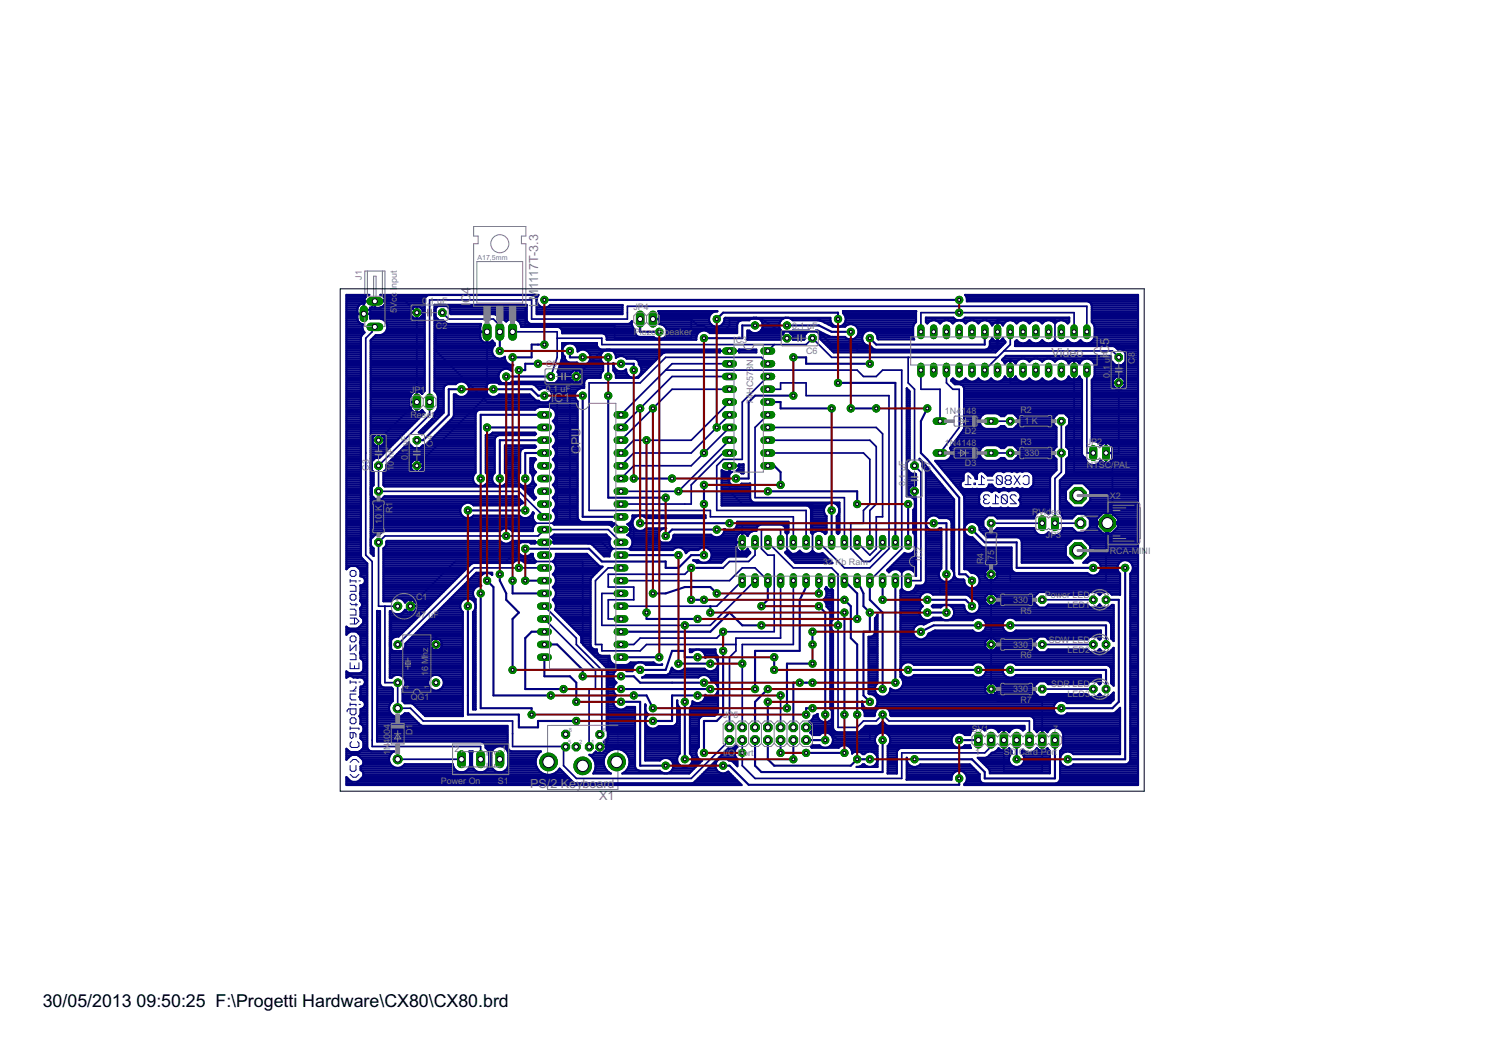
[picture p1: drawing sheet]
<svg xmlns="http://www.w3.org/2000/svg" width="297mm" height="210mm" viewBox="0 0 297 210" stroke-linecap="round" stroke-linejoin="round" font-family="sans-serif">
<defs><g id="words">
<g font-size="4">
<text x="8.5" y="200.4">30/05/2013</text>
<text x="27.2" y="200.4">09:50:25 F:\Progetti Hardware\CX80\CX80.brd</text>
</g>
<g font-size="2.8" fill="#808080">
<text x="93.6" y="58.4" transform="rotate(-90 93.6 58.4)">4</text>
<text x="93.6" y="60.9" transform="rotate(-90 93.6 60.9)">I</text>
<text x="93.6" y="60.2" transform="rotate(-90 93.6 60.2)">C</text>
<text x="107" y="61.1" transform="rotate(-90 107 61.1)">LM1117T-3.3</text>
<text x="209.2" y="71">Video</text>
<text x="220.7" y="71.2" transform="rotate(-90 220.7 71.2)">I</text>
<text x="220.7" y="70.5" transform="rotate(-90 220.7 70.5)">C</text>
<text x="220.7" y="68.7" transform="rotate(-90 220.7 68.7)">5</text>
<text x="109.6" y="80">IC1</text>
<text x="115.5" y="90.3" transform="rotate(-90 115.5 90.3)">CPU</text>
<text x="105.5" y="156.7">PS/</text>
<text x="109.5" y="156.7">2 Keyboard</text>
<text x="119.2" y="159.2">X1</text>
</g>
<g font-size="2" fill="#808080">
<text x="72" y="55.7" transform="rotate(-90 72 55.7)">J1</text>
<text x="78.9" y="59.1" transform="rotate(-90 78.9 59.1)">c</text>
<text x="78.9" y="57.7" transform="rotate(-90 78.9 57.7)">I</text>
<text x="78.9" y="57.3" transform="rotate(-90 78.9 57.3)">nput</text>
<text x="78.9" y="62.2" transform="rotate(-90 78.9 62.2)">5</text>
<text x="78.9" y="61.2" transform="rotate(-90 78.9 61.2)">V</text>
<text x="78.9" y="60" transform="rotate(-90 78.9 60)">c</text>
<text x="84" y="60.4">0</text>
<text x="85" y="60.4">.1 uF</text>
<text x="86.7" y="65.4">C2</text>
<text x="126" y="61.6">JP4</text>
<text x="157.6" y="65.5">0.1 uF</text>
<text x="126.1" y="66.7">Piezo Speaker</text>
<text x="145.9" y="68.2">IC3</text>
<text x="160.4" y="70.5">C6</text>
<text x="220.8" y="71.2" transform="rotate(-90 220.8 71.2)">F</text>
<text x="225.8" y="71.1" transform="rotate(-90 225.8 71.1)">8</text>
<text x="108.6" y="73">C5</text>
<text x="108.6" y="77.9">0.1 uF</text>
<text x="220.8" y="75.1" transform="rotate(-90 220.8 75.1)">0</text>
<text x="220.8" y="74.1" transform="rotate(-90 220.8 74.1)">.</text>
<text x="220.8" y="73.6" transform="rotate(-90 220.8 73.6)">1</text>
<text x="220.8" y="72.2" transform="rotate(-90 220.8 72.2)">u</text>
<text x="225.8" y="72.4" transform="rotate(-90 225.8 72.4)">C</text>
<text x="81.6" y="78.2">JP1</text>
<text x="81.7" y="83.2">Reset</text>
<text x="149.8" y="80.3" transform="rotate(-90 149.8 80.3)">74HC573N</text>
<text x="188" y="82.4">1N4</text>
<text x="191.3" y="82.4">1</text>
<text x="192.3" y="82.4">48</text>
<text x="203" y="82.3">R2</text>
<text x="81.1" y="88.7" transform="rotate(-90 81.1 88.7)">uF</text>
<text x="86.1" y="88.9" transform="rotate(-90 86.1 88.9)">C</text>
<text x="86.1" y="87.6" transform="rotate(-90 86.1 87.6)">4</text>
<text x="188" y="88.7">1N4148</text>
<text x="192" y="86.3">D2</text>
<text x="203" y="88.6">R3</text>
<text x="203.8" y="84.4">1 K</text>
<text x="216.2" y="88.5">JP2</text>
<text x="73.4" y="93.7" transform="rotate(-90 73.4 93.7)">C3</text>
<text x="78.4" y="93.7" transform="rotate(-90 78.4 93.7)">1</text>
<text x="78.4" y="92.7" transform="rotate(-90 78.4 92.7)">0</text>
<text x="78.4" y="91.2" transform="rotate(-90 78.4 91.2)">nF</text>
<text x="81.1" y="91.6" transform="rotate(-90 81.1 91.6)">0</text>
<text x="81.1" y="90.6" transform="rotate(-90 81.1 90.6)">.</text>
<text x="81.1" y="90.1" transform="rotate(-90 81.1 90.1)">1</text>
<text x="185.1" y="93.9" transform="rotate(-90 185.1 93.9)">C7</text>
<text x="192" y="92.7">D3</text>
<text x="203.8" y="90.8">330</text>
<text x="216.2" y="93.1">NTSC/</text>
<text x="221.6" y="93.1">PAL</text>
<text x="75.9" y="101.8" transform="rotate(-90 75.9 101.8)">K</text>
<text x="78.1" y="100.8" transform="rotate(-90 78.1 100.8)">1</text>
<text x="180.2" y="96.7" transform="rotate(-90 180.2 96.7)">0.1 uF</text>
<text x="220.8" y="99.3">X2</text>
<text x="75.9" y="104.2" transform="rotate(-90 75.9 104.2)">1</text>
<text x="75.9" y="103.2" transform="rotate(-90 75.9 103.2)">0</text>
<text x="78.1" y="102.1" transform="rotate(-90 78.1 102.1)">R</text>
<text x="205.4" y="102.4">RVide</text>
<text x="208.1" y="107">JP3</text>
<text x="210.2" y="102.4">o</text>
<text x="163.8" y="112.4">32 Kb Ram</text>
<text x="183.5" y="111.6" transform="rotate(-90 183.5 111.6)">IC2</text>
<text x="195.7" y="112.2" transform="rotate(-90 195.7 112.2)">R</text>
<text x="195.7" y="110.9" transform="rotate(-90 195.7 110.9)">4</text>
<text x="197.8" y="111.4" transform="rotate(-90 197.8 111.4)">7</text>
<text x="197.8" y="110.4" transform="rotate(-90 197.8 110.4)">5</text>
<text x="220.8" y="110.2">RCA-M</text>
<text x="226.6" y="110.2">INI</text>
<text x="82.8" y="119.3">C1</text>
<text x="201.5" y="120">330</text>
<text x="207.9" y="119">Power LED</text>
<text x="82.8" y="123">47 uF</text>
<text x="203" y="122.1">R5</text>
<text x="212.4" y="121">LED1</text>
<text x="85.2" y="130.6" transform="rotate(-90 85.2 130.6)">h</text>
<text x="85.2" y="129.6" transform="rotate(-90 85.2 129.6)">z</text>
<text x="201.5" y="128.9">330</text>
<text x="203" y="131">R6</text>
<text x="208.7" y="127.8">SDW LED</text>
<text x="212.4" y="129.9">LED2</text>
<text x="85.2" y="134.6" transform="rotate(-90 85.2 134.6)">1</text>
<text x="85.2" y="133.6" transform="rotate(-90 85.2 133.6)">6</text>
<text x="85.2" y="132.1" transform="rotate(-90 85.2 132.1)">M</text>
<text x="201.5" y="137.7">330</text>
<text x="209.1" y="136.7">SDR LED</text>
<text x="81.7" y="139.3">QG1</text>
<text x="143.9" y="142.8">JP5</text>
<text x="203" y="139.9">R7</text>
<text x="212.4" y="138.8">LED3</text>
<text x="77.6" y="149.2" transform="rotate(-90 77.6 149.2)">N</text>
<text x="77.6" y="147.9" transform="rotate(-90 77.6 147.9)">4</text>
<text x="77.6" y="146.9" transform="rotate(-90 77.6 146.9)">0</text>
<text x="77.6" y="146" transform="rotate(-90 77.6 146)">0</text>
<text x="77.6" y="145" transform="rotate(-90 77.6 145)">4</text>
<text x="82" y="146.2" transform="rotate(-90 82 146.2)">D</text>
<text x="82" y="145" transform="rotate(-90 82 145)">1</text>
<text x="90.4" y="149.5">2</text>
<text x="99.8" y="149.5">1</text>
<text x="193.4" y="145.6">SV1</text>
<text x="209.5" y="145.6">7</text>
<text x="77.6" y="150.2" transform="rotate(-90 77.6 150.2)">1</text>
<text x="87.7" y="155.9">Power On</text>
<text x="99" y="155.9">S1</text>
<text x="143.9" y="150.4">I/O P</text>
<text x="147.9" y="150.4">ort</text>
<text x="194" y="150.2">1</text>
<text x="199.7" y="150.2">SD</text>
<text x="202.7" y="150.2">Card Po</text>
<text x="209.2" y="150.2">rt</text>
</g>
<g font-size="1.6" fill="#808080">
<text x="95" y="51.8">A17,5mm</text>
<text x="81.4" y="137.1" transform="rotate(-90 81.4 137.1)">4</text>
<text x="85.5" y="137.1" transform="rotate(-90 85.5 137.1)">1</text>
</g>
<g font-size="1.3" fill="#808080">
<text x="113" y="148.1">5</text>
<text x="113.2" y="145.6">8</text>
<text x="115.2" y="148.1">2</text>
<text x="117.6" y="148.1">1</text>
<text x="119.9" y="148.1">3</text>
<text x="120" y="145.6">6</text>
</g>
</g></defs>
<path d="M108.9 144.3v12.8M108.9 150.6h.3v2h-.3M122.9 150.6h-.3v2h.3M122.9 144.3v12.8" fill="none" stroke="#808080" stroke-width=".2"/>
<g fill="none" stroke="#000080" stroke-width=".2">
<path d="M192 96.4h1.2M193.2 95.2l-.6-.6v1.8M193.8 96.1h.3v.3h-.3zM194.7 96.4h1.2M195.9 95.2l-.6-.6v1.8M196 99.3l-.3 .3v.3l.3 .3h.6l.3-.3M196 99.3h.3M196.4 95.5h1.2M196.9 98.7l-.3-.3h-.6l-.3 .3v.3l.3 .3M198.2 94.9l.3-.3h.6l.3 .3v1.2M198.2 94.9v1.2l.3 .3h.6l.3-.3M198.2 94.9l1.2 1.2"/>
<path d="M198.6 99l-.5-.6v1.8M199.2 98.7v1.2l.3 .3h.6l.3-.3M199.2 98.7l.3-.3h.6l.3 .3v1.2M199.2 98.7l1.2 1.2M200.3 95.5l-.3-.3v-.3l.3-.3h.6l.3 .3v.3l-.3 .3M200.3 95.5l-.3 .3v.3l.3 .3h.6l.3-.3v-.3l-.3-.3M200.3 95.5h.6M201.8 94.6l1.1 1.8M202.2 98.7l-.3-.3h-.6l-.3 .3v.3l1.2 1.2h-1.2M202.9 94.6l-1.1 1.8M203.5 94.9l.3-.3h.6l.3 .3v1.2l-.3 .3h-.6l-.3-.3M69.7 113.8l.3-.3h.5l.3 .3v.6l-.3 .3h-.5l-.3-.3z"/>
<path d="M69.7 115.6h1.1v.3M69.7 116.5h.8l.3 .3v.8h-1.1M69.7 118.5l.3-.3h.5l.3 .3v.6l-.3 .3h-.5l-.3-.3zM69.7 115.3v.6M71.4 115.6h.3M197.5 100.2h1.1M69.7 121.2h.8l.3 .3v.9h-1.1M69.7 126.8l.3-.3h.5l.3 .3v.6l-.3 .3h-.5l-.3-.3zM69.7 128.3v1.2l1.1-1.2v1.2M69.7 130.1h.8l.3 .3v.9h-1.1M69.7 135.7h1.1v.3M69.7 131.9v1.1h1.7v-1.1"/>
<path d="M69.7 135.4v.6M69.7 139.8v.6M69.7 137.5h1.1M69.7 123h1.1l.6 .6-.6 .5h-1.1M69.7 120l.3 .3h1.1M70.5 123v1.1M70.5 132.4v.6M70.8 120v.6M70.8 136.6v.3l-.5 .6M70.8 138.1h-1.1v.9l.3 .3h.8M71.4 135.7h.3M69.7 154.1l.6 .5h.5l.6-.5"/>
<path d="M69.7 140.1h1.1v.3M69.7 141v.9l.3 .3h.5l.3-.3v-.9h-1.4l-.3 .3v.3M69.7 143.1l.3-.3h.5l.3 .3v.6l-.3 .3h-.5l-.3-.3zM69.7 152.3v.9l.3 .3h.5l.3-.3v-.9M69.7 144.6v.6M69.7 151.7l.6-.6h.5l.6 .6M69.7 144.9h1.7v.3M70 147.6l-.3 .2v.6l.3 .3h1.1l.3-.3v-.6l-.3-.2M70.3 145.8v.9l-.3 .3-.3-.3v-.9h.8l.3 .3v.6M71.4 140.1h.3"/>
</g>
<g fill="none" stroke="#000080" stroke-width=".34">
<path d="M75.3 59.7h5.1l2.5 2.5v17.8l-7.6 7.6v2.5l-1.3 1.3v12.7h48.3l1.2 1.3h2.6v2.5h21.6v-3.8h8.9v5.1l1.2 1.2h3.8v-10.1h-13.9l-2.6-2.6v-5M75.3 59.7l-2.9 2.7M75.3 59.7l-.7 .2M74.6 65l-.6-.3v1.3l-1.2 1.3v43.1l1.2 1.3v36.8h21.6v2.6M88 62.2l1.3 1.3h8.9l1.2 1.2v1.3M96.9 66v12.7l-14 14M96.9 76.2h16.5M102 66h8.8v5.1l-1.2 3.8M110.8 67.3h8.9v1.3h40.7l1.2-1.3 3.9 3.8h33M113.4 76.2v27.9M129.9 63.5h7.6M132.4 73.6h38.1l1.3 1.3h2.5l1.3-1.3h3.8v35.6l-6.3 6.3"/>
<path d="M137.5 63.5l1.3 1.2h1.3l1.2 1.3h2.6l1.2-1.3v-1.2h6.4l3.8 2.5M137.5 63.5v3.8h-15.2v-2.6h-17.8v-3.8h-17.8v8.9l10.2 10.2h13.9v24.1M145.1 69.8h-25.4l-6.3 6.4M145.1 80l-7.6 7.6h-11.4l-2.6 2.5M145.1 77.4h-11.4l-10.2 10.2M145.1 72.4h-11.4l-10.2 10.1M145.1 74.9h-11.4l-10.2 10.1M152.8 72.4l-1.3-1.3h-19.1l-5 5.1h-10.2v25.4h24.1v1.2h16.5v5.1M152.8 77.4h2.5v-1.2h5.1v2.5h16.5v30.5l-3.8 3.8h-5.1l-5.1-5.1M152.8 74.9l-5.1 5.1v11.4h-3.8l-1.3 1.3v8.9h17.8v6.3M154 68.6l-1.2 1.2M155.3 66h7.6l2.6 2.6h5v1.2h26.7l1.3-1.2v-5.1h11.4v5.1h12.7l1.3 1.2v6.4h-1.3v13.9h-2.6"/>
<path d="M155.3 66l1.3 1.3M180.7 71.1v5.1l1.2 1.2v15.3l1.3 1.2v21.6h-2.5M183.2 66v-3.8h30.5v3.8M183.2 73.6v3.8h3.8v6.4M188.3 73.6v2.6l1.3 1.2h1.2v7.6l-3.8 5.1M198.5 71.1l-2.6 2.5M199.7 69.8h21.6l1.3 1.3M201 73.6v2.6h12.7M201 66v2.6l-2.5 2.5M213.7 73.6v20.3h7.6M216.2 66v-5.1h-91.4v2.6h-19v-3.8h-20.3v22.8l-10.2 10.2v5h27.9l5.1 5.1M216.2 73.6v16.5h1.3"/>
<path d="M145.1 90.1h-1.2l-6.4 6.4v3.8h-14M145.1 82.5l-7.6 7.6h-11.4l-2.6 2.6M145.1 87.6l-10.1 10.1h-11.5M145.1 85l-7.6 7.7h-11.4l-2.6 2.5M152.8 90.1h19l1.3 1.3v8.9l-1.3 1.3v2.5h-2.5v5.1l2.5 2.5h1.3l2.5-2.5v-1.3M152.8 87.6h20.3l1.2 1.3v11.4l-1.2 1.3v6.3M152.8 85h21.5l1.3 1.3v16.5h-1.3v6.4l-1.2 1.2-2.6-2.5M152.8 82.5l-2.6 2.5v14h17.8v8.9M181.9 97.7v15.3h-2.5v5.1h2.5l1.3-1.3h3.8v1.3h10.2M197.2 90.1h3.8M197.2 83.8h3.8M211.2 83.8v10.1l-1.3 1.3v8.9h5.1"/>
<path d="M221.3 90.1v12.7l-1 1.3h-.3v11.4h-19v-1.2h-3.8v22.8l1.3 1.3v1.2h8.8v14h-7.6v-8.9h-26.6v2.6h-6.4l-1.2-1.3v-30.5M102 110.4l-1.3 1.3h-10.1l-11.5 11.4h-1.2v6.4h7.6l1.2-1.3M102 110.4h1.2l2.6 1.3h10.1v16.5l2.6 2.6h2.5v16.5l-1.3 1.2-.4 .1M108.3 113h-13.9l-15.3 15.2M123.5 113h-2.5l-2.5 2.5v12.7h1.2v1.3h7.7l1.2-1.3h17.8M123.5 107.9l-2.5-2.5h-12.7l-1.3 1.2h-30.4l-1.3 1.3v12.7h3.8M123.5 115.5h21.6l2.6-2.5h2.5l2.6 2.5M128.6 107.9v1.3h-7.6l-1.3-1.3h-17.7v2.5M137.5 113l-1.3 1.3h-15.2v2.5h5.1v2.5h-5.1v3.8h2.5M147.7 115.5l-5.1 5.1h-19.1M150.2 107.9v2.5l-1.3 1.3h-3.8l-1.2 1.3M150.2 115.5l-8.9 8.9h-21.6v-6.3h3.8"/>
<path d="M152.8 107.9l5 5.1h7.7l1.2 1.3v30.4h3.8l1.3-1.3h2.5l1.3-1.2 1.3 1.2h27.9v3.9M155.3 107.9v-2.5h-3.8v3.8l1.3 1.2h1.2v15.3h-10.1l-1.3 1.3h-15.2l-1.3 1.2h-2.6M155.3 115.5v11.5h-8.9v2.5l-1.3 1.3v13.9M157.8 115.5v12.7h-10.1v16.5M197.2 104.1h10.1M207.3 119.3h10.2M76.6 120.6v15.2h2.5v5.1h2.6l2.5 2.5h17.8v5.1h10.1M108.3 120.6l6.4 6.4v1.2l5 5.1v12.7l-.4 .1M108.3 123.1l10.2 10.2v3.8h-1.3v11.5M155.3 138.4v6.3M207.3 128.2h10.2M207.3 137.1h10.2"/>
<path d="M79.1 151.1h12.7M112.1 148.5l.4 .1M145.1 147.3l-7.6 7.6h-22.8l-2.6-2.6v-3.8M147.7 147.3v5l2.5 2.6h29.2v-5.1h16.5l1.3-1.3v-1.2M160.4 144.7h5.1"/>
</g>
<g fill="none" stroke="#000080" stroke-width=".42">
<path d="M68.9 59.7h3.6M68.9 59.3h3.7M68.9 58.9h4M72.9 58.9l.6-.2h-4.6v54.6l.5-.6M72.9 58.9l-.3 .5-.1 .5h2v1.3h-.9l.1 1.2h-2.6a1.86 1.86 0 0 1 .3-1.6M75.7 58.7h31.4l-.3 .7v3.1h17l.1-1.8h-14.4l-.9 .5M75.7 58.7a1.25 1.25 0 0 1 1 1.2h-2.1v1.3l1.3-.1 .7-.7M76.2 58.9h8.6M76.5 59.3h8.1M76.7 59.7h7.8M85.3 58.7l-.7 .4-.1 .4v18.3l-.5 .6-.4-.4M106 58.7l.6 .4 .2 .4"/>
<path d="M106.4 58.9h.6M106.7 59.3h.1M106.8 59.7h.1M106.8 60l.2 .5 .5 .5 .5 .2M108.3 59.7h82.5M192.2 58.9h34.2M192.3 59.3h34.1M192.4 59.7h34M68.9 63.4h2.2M68.9 73.9h2.9M68.9 67.5h2.9M68.9 61.9h2.2"/>
<path d="M68.9 67.9h2.9M68.9 68.3h2.9M68.9 61.2h2.3M68.9 79.9h2.9M68.9 79.5h2.9M68.9 79.1h2.9M68.9 78.8h2.9M68.9 78.4h2.9M68.9 78h2.9M68.9 77.7h2.9M68.9 77.3h2.9M68.9 76.9h2.9"/>
<path d="M68.9 76.5h2.9M68.9 76.2h2.9M68.9 75.8h2.9M68.9 75.4h2.9M68.9 75h2.9M68.9 74.7h2.9M68.9 74.3h2.9M68.9 73.5h2.9M68.9 73.2h2.9M68.9 72.8h2.9M68.9 72.4h2.9M68.9 72h2.9"/>
<path d="M68.9 71.7h2.9M68.9 71.3h2.9M68.9 70.9h2.9M68.9 70.5h2.9M68.9 70.2h2.9M68.9 69.8h2.9M68.9 69.4h2.9M68.9 69h2.9M68.9 68.7h2.9M68.9 67.2h2.9M68.9 66.8h3M68.9 66.4h3.4"/>
<path d="M68.9 66h3.5M68.9 65.7h3.3M68.9 65.3h3.2M68.9 64.9h3.2M68.9 64.5h3.3M68.9 64.2h2.6M68.9 63.8h2.3M68.9 63.1h2.2M68.9 62.7h2.2M68.9 62.3h2.2M68.9 61.6h2.2M68.9 60.8h2.5"/>
<path d="M68.9 60.4h3M68.9 60h3.6M71.9 60.4l.4-.1v2.2h-1.2v.9a1.24 1.24 0 0 0 1.1 1.1M71.9 60.4l-.5 .4M72.2 64.5a1.52 1.52 0 0 0 .3 1.6l-.6 .6-.1 .4v43.5M72.3 61.9h.1M72.3 61.2h.1M72.3 62.3h.1M72.3 61.6h.1M72.3 60.8h.1M72.3 60.4h.1M72.5 60l-.1 2.5h1.3v.9h2a1.68 1.68 0 0 1 1.3 1.3 1.68 1.68 0 0 1-.7 1.7"/>
<path d="M72.5 60h4.2M73.7 61.9h8M73.7 63.1h8.4M73.7 62.7h8M73.7 62.3h8M73.7 61.6h8.2M73.7 73.9h10.8M73.7 67.9h10.8M73.7 68.3h10.8M73.7 79.9h7.9M73.7 79.5h7.9M73.7 79.1h7.9"/>
<path d="M73.7 78.8h8M73.7 78.4h8.2M73.7 78h8.6M73.7 77.7h10.8M73.7 77.3h10.8M73.7 76.9h10.8M73.7 76.5h10.8M73.7 76.2h10.8M73.7 75.8h10.8M73.7 75.4h10.8M73.7 75h10.8M73.7 74.7h10.8"/>
<path d="M73.7 74.3h10.8M73.7 73.5h10.8M73.7 73.2h10.8M73.7 72.8h10.8M73.7 72.4h10.8M73.7 72h10.8M73.7 71.7h10.8M73.7 71.3h10.8M73.7 70.9h10.8M73.7 70.5h10.8M73.7 70.2h10.8M73.7 69.8h10.8"/>
<path d="M73.7 69.4h10.8M73.7 69h10.8M73.7 68.7h10.8M73.9 67.5h10.6M74.3 67.2h10.2M74.5 61.2h.1M74.5 60.8h.1M74.5 60.4h.1M74.5 60h.1M74.7 66.8h9.8M75.8 61.2h6.5M75.8 63.4h8.7"/>
<path d="M76.3 66.4l-.6 .3h-.9l-1.1 1v42.3l.6 .6M76.3 66.4h8.2M76.4 60.8h8.1M76.5 63.8h8M76.6 60.4h7.9M76.7 60l-.1 .4M76.7 60h7.8M76.7 66h7.8M76.8 64.2h7.7M76.9 65.7h7.6M77 64.5h7.5M77 65.3h7.5"/>
<path d="M77 64.9h7.5M81.7 62.2h2.4M82.4 63.4l-.7-.7v-1l.7-.7h1l.7 .7v1l-.7 .7M82.9 79.9h.1M82.9 79.5h.1M82.9 79.1h.1M82.9 78.8h.1M82.9 78.4h.1M82.9 78h.1M82.9 61.9h.1M82.9 61v2.4M82.9 61.2h.1"/>
<path d="M82.9 63.1h.1M82.9 62.7h.1M82.9 62.3h.1M82.9 61.6h.1M83.6 61.2h.9M83.6 78h.6M83.6 78l-.6-.1v2h-1.4v-.9a1.26 1.26 0 0 1 1.3-1.1v4.2a1.26 1.26 0 0 1-1.3-1.2v-.9h1.4v2.1l.4-.1 .6-.4 .5 .5M83.8 63.1h.7M83.9 61.6h.6M84.1 61.9h.4M84.1 62.7h.4M84.1 62.3h.4"/>
<path d="M86.4 63.4h.6M86.4 73.9h13.1M86.4 67.5h9.3M86.4 61.9h.1M86.4 67.9h9.6M86.4 68.3h12M86.4 61.2h.4M86.4 77.7h1.9M86.4 77.3h1.9M86.4 76.9h2M86.4 76.5h2.4M86.4 76.2h4.6"/>
<path d="M86.4 75.8h13M86.4 75.4h12.9M86.4 75h12.8M86.4 74.7h12.8M86.4 74.3h12.9M86.4 73.5h13.6M86.4 73.2h15.4M86.4 72.8h15.5M86.4 72.4h14.8M86.4 72h14.4M86.4 71.7h14.2M86.4 71.3h12.6"/>
<path d="M86.4 70.9h12M86.4 70.5h11.7M86.4 70.2h11.5M86.4 69.8h11.5M86.4 69.4h11.6M86.4 69h11.7M86.4 68.7h12M86.4 67.2h9.2M86.4 66.8h9.1M86.4 66.4h9.1M86.4 66h10.4M86.4 65.7h9.1"/>
<path d="M86.4 65.3h9.1M86.4 64.9h9.2M86.4 64.5h9.3M86.4 64.2h2.2M86.4 63.8h1.8M86.4 63.1h.3M86.4 62.7h.1M86.4 62.3h.1M86.4 61.6h.1M86.4 60.8h.8M86.5 62.8l.9 1h.8l.9 .7h6.6l-.2 .5v.9h1.3v2.3l-.8-.3M86.5 61.6l.9-.9h1.2l1 .9v.8l.1 .1h8.7l.3 .2"/>
<path d="M86.7 78h1.6M87 78.4h1.3M87.1 78.8h1.2M87.1 79.9h1.2M87.1 79.5h1.2M87.1 79.1h1.2M88.8 60.8h16M89.2 61.2h15.6M89.5 61.6h15.3M89.6 61.9h15.2M89.6 62.3h15.2M90.3 79.9h17.1"/>
<path d="M90.3 79.5h16.1M90.3 79.1h15.7M90.3 78.8h.8M91 76.2l-.3 .2h-1.6l-.7 .5-.1 .3v4.9l-4.4 4.3-.3-.4h-.3l3-2.9 .1-.9M91 76.2a1.55 1.55 0 0 1 2.1 .3 1.55 1.55 0 0 1-.3 2.1 1.55 1.55 0 0 1-2.1-.1h-.4v4.2l-.2 .4-5.3 5.4-.7 .1-.5 .6h-1.3l-.9-1v-.2l-4.5 4.5v.8l-.6 .6v2.6l.2 .3h26.9l.4 .1 2.5 2.5 .4-.4a1.54 1.54 0 0 1 0-2.5l-.4-.4-.3-.6M91.8 77.4h-2.5v5.1l-5.1 5.1h-1.3M92.6 78.8h4.8M92.7 76.2h4.6M93 78.4h4M93 76.5h3.9M93.2 78h3.6M93.2 76.9h3.5"/>
<path d="M93.3 77.7h3.3M93.3 77.3h3.3M96 67.9l-.4-.7-.1-1.1h1.5v2.1l.8-.3M96.8 67.5h.2M96.8 67.9h.2M96.8 67.2h.2M96.8 66.8h.2M96.8 66.4h.2M97.3 76.2a1.54 1.54 0 0 0-.3 2.2 1.54 1.54 0 0 0 2.3 .1h6.1l1.1 1.1 .7 .1a1.53 1.53 0 0 0 1.8 .4 1.53 1.53 0 0 0 .8-1.7M97.3 76.2l.6-.3h.6l.5 .3M97.8 67.9l.1-.1 .5 .5v.4M97.8 67.9h.2"/>
<path d="M98.2 77.4h7.6l1.2 1.3h1.3M98.4 68.7a1.53 1.53 0 0 0-.1 2.2 1.53 1.53 0 0 0 2.2 .1 1.45 1.45 0 0 0 1.6 1.6l-.2 .2M98.7 62.7l.8 .7h5.3M98.7 62.7h6.1M98.9 78.8h6.8M99 76.2l.3 .2h6.7l.4 .2 .9 1a1.53 1.53 0 0 1 2.5 .8M99 76.2h.8M99.1 63.1h5.7M99.4 75.8l.4 .4 .6 .2M99.4 66v3.8M99.8 63.4l.9 .6 .3-.3 .6-.3M99.9 71.3h.6"/>
<path d="M100.5 63.8h.4M100.7 74.9h8.9M101.4 73.5h.3M101.6 76.2h7M101.9 72.8l-.2 1a1.53 1.53 0 0 0-2-.1 1.53 1.53 0 0 0-.3 2.1M102.3 63.4l.6 .3 .5 .5M103 63.8h1.9M103.4 64.2l.3 .8h7.4a1.03 1.03 0 0 1 .7 1.3h8.1a1.03 1.03 0 0 1 .8 1.3h17.8v-.6l.3-.6M103.4 64.2h1.7M103.6 64.5h22.1M103.7 64.9h22.1M106.2 76.5h10"/>
<path d="M106.7 76.9h9.5M106.8 61.9h17M106.8 61.2h17M106.8 62.3h17M106.8 61.6h17M106.8 60.8h.5M106.8 60.4h.2M106.8 60h.1M107 72.4h-2.5v1.2h-1.3M107.1 77.3h.7M108.3 68.6h-2.5v2.5h-3.8M108.8 77.3h6.6"/>
<path d="M109.3 79.9h5.6M109.3 60.8h14.5M109.4 77.7h5.5M109.6 79.5h5M109.7 78h4.9M109.8 79.1h4.7M109.8 78.8h4.6M109.8 78.4h4.6M110.5 76.2h5.7M110.9 75.8h3M111 73.9h3M111.1 73.5h8.9"/>
<path d="M111.1 74.3v1.2l-.9 1h-1.3l-.5-.6h-6.6l-.8 .5M111.1 75.4h2.4M111.1 75h2.4M111.1 74.7h2.4M111.1 74.3h2.5M111.2 73.2h8.8M111.3 72.8h8.7M111.4 72.4h3.7M111.5 65.3h14.5M111.6 72h1.4M111.7 71.7h.8M111.8 65.7h14.5"/>
<path d="M111.8 71.3l-.9 2.7 .2 .3M111.8 68.3h7M111.8 71.3h.6M111.8 70.9h.5M111.8 70.5h.2M111.8 70.2h.1M111.8 69.8h.1M111.8 69.4h.1M111.8 69h.3M111.8 68.7h.6M111.8 66h14.5M111.9 70.1l.5 .9v.3"/>
<path d="M113.1 68.3l-.6 .2-.4 .5-.2 .5M113.4 69.8v1.3h2.5M113.5 74.9h2.4M113.7 68.3a1.5 1.5 0 0 1 1.2 1.7l.2-.2M114.4 68.7h4.4M114.4 78.4v.6l.5 .8v23.2l.5 .7 .3 .1M114.7 73.9h.1M114.7 73.7v2.4M114.7 75.8h.1M114.7 75.4h.1M114.7 75h.1M114.7 74.7h.1"/>
<path d="M114.7 74.3h.1M114.7 69h4.2M114.9 69.4h4.4M114.9 69.8h.2M115.1 69.8a1.54 1.54 0 0 1 2.1 .4 1.54 1.54 0 0 1-.3 2.1 1.54 1.54 0 0 1-2.1-.2h-1.6l-.4-.2-.4-.6M115.4 73.9h4.4M115.5 75.8h.8M115.7 74.3h3.9M115.8 75.4h.8M115.9 75h3.6M115.9 74.7h3.6M115.9 78.7v24.1h7.6"/>
<path d="M116.7 72.4h3.3M116.8 69.8h3.4M117.2 72h2.6M117.2 70.2h2.6M117.3 71.7h2.3M117.3 70.5h2.3M117.5 71.3h2M117.5 70.9h2M120.2 66.4h6.2M120.6 66.8h6.1M120.7 67.5h17.8M120.7 67.2h9.5"/>
<path d="M121 71.1v3.8M121 78.7v20.3h11.4M121.8 69.8h21.4M121.9 69.8l.4 .4 .2 .6v.4a1.47 1.47 0 0 1 2.2 .2h1.6a1.01 1.01 0 0 1 .8 1.1l.3 .3M121.9 69.8a1.54 1.54 0 0 0-2.1 .3 1.54 1.54 0 0 0 .2 2.1v1.6l-.5 .8v.6h-2.5l-.4 .2-.4 .6v1.2a1.58 1.58 0 0 0-1.8 1.2M122 72.7l.3 .5 .4 .5 .6 .2M122 73.5h.6M122 73.2h.2M122 72.8h.1M122 72.4h.1M122.2 73.9h2.4M122.2 70.2h9.9"/>
<path d="M122.4 74.3h2.3M122.4 70.5h9.2M122.5 75h3M122.5 74.7h2.5M122.5 70.9h.6M123.5 72.4h2.6v1.2M124 70.9h7.2M124.5 73.5h.1M124.6 73.5l-.7 .4M124.6 73.5v.4M124.6 73.9a1.55 1.55 0 0 0 1.5 1.3 1.55 1.55 0 0 0 1.5-1.3M124.6 71.3h6.3"/>
<path d="M125.5 64.2h.2M126.3 65.6a1.09 1.09 0 0 0 .9 1.4h2.8l.9 .5M126.3 65.6l-.3-.3-.3-.7v-.7l-.3 .4-.4 .2h-19.4l-.4-.2-.4-.6v-3.1h-18.4v17.2l.5 .4 .2 .6v2.4l-.2 .5M126.7 75h.4M126.8 71.7h3.7M127.1 72h3M127.1 72.4h2.7M127.2 74.7h.3M127.4 63.5v2.5h3.8M127.4 72.8l.2 .5v.6M127.4 72.8h2M127.5 74.3h.4"/>
<path d="M127.6 73.2h1.4M127.6 73.9h.6M127.6 73.5h1M131.1 62.3h10.5M131.2 64.2h10M131.2 63.8h9.9M131.2 63.1h9.9M131.2 62.7h10.1M131.6 64.5h9.9M132.2 67.2h6.3M132.2 64.9h9.9M132.5 66.8h6.1"/>
<path d="M132.5 65.3h14.2M132.7 66.4h6.1M132.7 65.7h14M132.7 66h6.4M141 66h5.7M141.1 63.4h-11.2l1.3 .1v1a1.54 1.54 0 0 1 1.5 1.4 1.54 1.54 0 0 1-1.2 1.6M142.6 63.5l1.3-1.3h22.8v1.3M143.1 64.9h3.6M143.2 69.8h3.9M143.2 69.5h-23.7a1.03 1.03 0 0 1-.7-1.2h-7v3M143.2 69.6v.5h-11l-.3 .2-4.9 4.9h-4.5v-.6l-.5-.8v-1.5M143.2 69.5v.1"/>
<path d="M143.7 64.5h3M144 64.2h2.8M144.1 63.4l.2-.2h20.9a1.54 1.54 0 0 0 1.2 1.8M144.1 63.4a1.55 1.55 0 0 1-1.5 1.6 1.55 1.55 0 0 1-1.6-1.6 1.55 1.55 0 0 1 1.7-1.5l-11.7 .1a1.92 1.92 0 0 1 .2 1.4M144.1 63.4h5.3M144.1 63.8h3.2M145.1 69.8h.1M146.7 64.5v1.8h-5.5a1.52 1.52 0 0 0-2.4 .1M146.8 64.2l-.1 .3M147 69.5v.1M147 69.6l3.5-.1v.6h-3.5zM147.1 69.8h3.4"/>
<path d="M148.7 67.5h6.7M148.7 67.2h6.7M148.7 66.8h6.7M148.7 66.4h7M148.7 66h.7M149.4 66l-.3-.2h-.4v1.8h6.7v-.8M149.9 63.2l-.8 .5h-1.6l-.7 .5M150.2 64.7h-2.5v2.6h-7.6M150.5 63.2a1.55 1.55 0 0 1 1.2 2.1 1.55 1.55 0 0 1-2.3 .7M151 63.4h4.8M151.1 66h4.6M151.4 63.8h4"/>
<path d="M151.4 65.7h3.9M151.6 64.2h3.6M151.6 65.3h3.6M151.7 64.9h3.3M151.7 64.5h3.3M152.8 80h2.5v1.3h10.2M155.4 67.3h2.4M155.7 66l.3 .2-.6 .6M156.3 63.2a1.56 1.56 0 0 0-1.3 1.3 1.56 1.56 0 0 0 .7 1.5M156.6 67.3h.1M156.6 64.7h6.3l2.6 1.3h3.8M156.9 63.2l.8 .5h5.4l2.6 1.3h2.4a1.54 1.54 0 0 1 2.5 .3 1.54 1.54 0 0 1-1 2.2"/>
<path d="M157.4 63.4h7.8M157.4 66.4h2.9M157.4 66l.3-.2h3.3l-.9 .9-.1 .9h-2.2v-.8M157.4 66l-.3 .2 .7 .6M157.4 66h3.3M157.8 67.5h2.2M157.8 67.2h2.3M157.8 66.8h2.3M157.8 71.1h2.6v1.3h12.7M157.8 78.7h-7.6l-1.3 1.3v15.2h-2.5M162.6 66h.6M163 66.4h1"/>
<path d="M163.2 67.2h5.1M163.2 66.8h1.5M163.3 67.5h8.2M163.3 63.8h1.9M163.7 67.9h8M164 68.3h7.9M164 64.2h1.4M164.4 68.7h8M164.8 69h8.6M164.8 64.5h.8M165.1 69.4h8.7M165.2 67l-2.5-1.2h-.4l.9 .9v.8l2.7 2.6h32.2l1.9-1.9-.5-.9-.1 .2"/>
<path d="M165.2 67h.1M165.2 67h2.9l.9 .5M165.5 69.8h32.9M165.5 64.9h.7M166.7 76.2h11.4v31.7M167 65a1.53 1.53 0 0 0 1.2-1.1 1.53 1.53 0 0 0-.5-1.6v-.4h14.6l-.1 2.2-.3 .3-.2 .6v2.1l.2 .4h-7.1l-.2-.1-.3-1M167.2 64.9h1M167.7 62.3h14.5M167.8 64.5h1M168 62.7h14.2M168.1 64.2h14M168.2 63.1h14"/>
<path d="M168.2 63.8h14M168.3 63.4h13.9M169.7 64.5h12.1M170.3 67.2h1.2M170.3 64.9h11.4M170.6 66.8h1M170.6 65.3h11.1M170.8 66.4h1M170.8 65.7h10.9M170.8 66h1.3M174 66h7.7M174.3 66.4a1.55 1.55 0 0 0-2.6 .2 1.55 1.55 0 0 0 1.5 2.2l.6 .6 .3 .2h22l.7-.5 .1-.4v-.8l.5-.6 .1 .2"/>
<path d="M174.3 66.4h7.4M174.5 66.8h7.2M174.6 67.2h7.1M180.4 79.9h.6M180.4 79.5h.6M180.4 79.1h.6M180.4 78.8h.6M180.4 78.4h.6M180.4 78h.6M180.4 77.7h.4M180.4 77.3h.1M184.2 63.2h5.5l.3 .3 .5 .2-.5 .3-.4 .4a1.54 1.54 0 0 0-2.6 0 1.54 1.54 0 0 0-2.5 0l-.3-.3z"/>
<path d="M184.2 63.4h5.7M184.2 63.8h1.1M184.3 64.2h.4M186.2 63.8h1.6M186.8 64.2h.4M188.8 63.8h1.6M189.3 75.8h.9M189.4 64.2h.4M189.5 75.4h.2M189.7 76.2h25.6M190.5 63.7h.7M191.2 63.7l.8-.5h20.7v.9l-.3 .3a1.55 1.55 0 0 0-2.5 0 1.54 1.54 0 0 0-2.6 0 1.54 1.54 0 0 0-2.5 0 1.54 1.54 0 0 0-2.5 0 1.54 1.54 0 0 0-1.5-.7 1.54 1.54 0 0 0-1.3 1.1l-.6-.6"/>
<path d="M191.2 63.7l.5 .3 .4 .4a1.55 1.55 0 0 1 2.5 0 1.54 1.54 0 0 1 1.5-.7 1.54 1.54 0 0 1 1.3 1.1l.6-.6M191.2 76.5h24.1M191.3 63.8h1.6M191.5 75.8h1.2M191.7 76.9h23.6M191.8 63.4h20.9M191.8 79.9h23.5M191.8 79.5h23.5M191.8 79.1h23.5M191.8 78.8h23.5M191.8 78.4h23.5M191.8 78h23.5"/>
<path d="M191.8 77.7h23.5M191.8 77.3h23.5M191.9 64.2h.4M192 75.4h.2M193.8 63.8h1.7M194 75.8h1.3M194.5 64.2h.3M194.5 75.4h.3M195.9 66v2.6h-21.6l-1.2-1.3M196.4 63.8h4.1M196.5 69.4h2.3M196.6 75.8h1.2"/>
<path d="M196.8 69h2.3M196.9 68.3h3M196.9 68.7h2.6M197 67.9h1.2M197 64.2h1M197.1 75.4h.2M197.3 67.5h.3M197.3 64.5h.2M197.5 67.5l.7 .4M198 64.2h.9M198.2 67.9h.5M198.5 64.1v3.8"/>
<path d="M198.5 66h.1M198.5 67.5h.1M198.5 67.2h.1M198.5 66.8h.1M198.5 66.4h.1M198.5 65.7h.1M198.5 65.3h.1M198.5 64.9h.1M198.5 64.5h.1M198.5 64.2h.1M198.7 67.9h1.3M198.9 64.2h1"/>
<path d="M199.1 75.8h3.8M199.4 67.5h.2M199.4 67.5l-.7 .4M199.4 71.7h3.2M199.4 64.5h.2M199.6 75.4h.8M199.6 71.3h21.4M199.8 72l.1 .4a1.2 1.2 0 0 1 1.1-.7 1.2 1.2 0 0 1 1.1 .7l.1-.4M199.8 72h.4M199.9 75h.1M200 70.9h21M200.4 75.4a1.18 1.18 0 0 0 1.7-.5 1.54 1.54 0 0 0 1.2 1 1.54 1.54 0 0 0 1.5-.6 1.54 1.54 0 0 0 2.5 0 1.54 1.54 0 0 0 2.6 0 1.54 1.54 0 0 0 1.5 .6 1.54 1.54 0 0 0 1.2-1 1.2 1.2 0 0 0 1.1 .7 1.2 1.2 0 0 0 1.1-.7l.5 .7v14.7l.1 .4 .5 .4a1.61 1.61 0 0 0 1.3 1.4 1.61 1.61 0 0 0 1.8-.9l.2 .3"/>
<path d="M200.4 75.4l-.5-.5a1.54 1.54 0 0 1-1.2 1 1.54 1.54 0 0 1-1.5-.6 1.54 1.54 0 0 1-2.6 0 1.54 1.54 0 0 1-2.5 0 1.54 1.54 0 0 1-2.5 0l-.3 .5 .7 .7h1l.4 .1 .4 .6-.1 8.3M201 73.9h.1M201 73.6h.1M201 71.7v3.9M201 75.4h.1M201 75h.1M201 74.7h.1M201 74.3h.1M201 73.5h.1M201 73.2h.1M201 72.8h.1M201 72.4h.1"/>
<path d="M201 72h.1M201.5 63.8h1.6M201.6 75.4h.8M201.8 72h.4M202 68.3h24.4M202 68.7h24.4M202 75h.1M202 67.9h.5M202.1 64.2h.4M202.2 72a1.59 1.59 0 0 1 2.6 0 1.57 1.57 0 0 1 2.5 0 1.57 1.57 0 0 1 2.6 0 1.58 1.58 0 0 1 2.6 0M203.2 68.3l-.5-.2-.4-.4-.3 .3-.1 .9h19.6l.4 .1 .5 .6h.8l.9 .8v1.3l-.9 .9h-1.3l-.9-.9v-.8M203.9 68.3l.5-.2 .4-.4 .4 .4 .6 .2"/>
<path d="M204 63.8h1.6M204.2 75.8h1.2M204.5 71.7h.6M204.6 67.9h.4M204.6 64.2h.4M204.7 75.4h.2M206.4 68.3l.5-.2 .4-.4 .5 .4 .5 .2M206.5 63.8h1.7M206.7 75.8h1.3M207 71.7h.7M207.1 67.9h.5M207.2 64.2h.3"/>
<path d="M207.2 75.4h.3M208.9 68.3l.6-.2 .4-.4 .4 .4 .5 .2M209.1 63.8h1.6M209.3 75.8h1.2M209.6 71.7h.6M209.6 67.9h.5M209.7 64.2h.4M209.8 75.4h.2M211.5 68.3l.5-.2 .4-.4 .4 .4 .6 .2M211.6 63.8h1.1M211.8 75.8h3.5M212.1 71.7h3.2"/>
<path d="M212.2 67.9h.5M212.2 64.2h.4M212.3 75.4h.8M212.5 72l.1 .4a1.2 1.2 0 0 1 1.1-.7 1.2 1.2 0 0 1 1.1 .7l.1-.4M212.5 72h.4M212.6 75h.1M213.7 73.9h.1M213.7 71.7v3.9M213.7 73.6h.1M213.7 75.4h.1M213.7 75h.1M213.7 74.7h.1"/>
<path d="M213.7 74.3h.1M213.7 73.5h.1M213.7 73.2h.1M213.7 72.8h.1M213.7 72.4h.1M213.7 72h.1M214 68.3l.6-.2 .4-.4 .3 .4 .6 .2M214.3 75.4h.8M214.5 72h.4M214.7 75h.1M214.7 67.9h.5M214.9 72a1.6 1.6 0 0 1 2.7 0"/>
<path d="M216.5 68.3l.6-.2 .5-.5 .2-.5v-2.1l-.2-.6-.4-.3v-3.4l-.1-.3-.7-.4h-24v-.6l-.4-.7h34.4v97.5h-34.5l.5-1M216.6 60h9.8M217.1 60.4h9.3M217.2 71.7h3.8M217.2 63.4h9.2M217.2 61.9h9.2M217.2 61.2h9.2M217.2 79.9h9.2M217.2 79.5h9.2M217.2 79.1h9.2M217.2 78.8h9.2M217.2 78.4h9.2"/>
<path d="M217.2 78h9.2M217.2 77.7h9.2M217.2 77.3h4.8M217.2 76.9h4.4M217.2 76.5h4.2M217.2 76.2h4.2M217.2 75.8h4.2M217.2 63.8h9.2M217.2 63.1h9.2M217.2 62.7h9.2M217.2 62.3h9.2M217.2 61.6h9.2"/>
<path d="M217.2 60.8h9.2M217.3 67.9h9.1M217.3 64.2h9.1M217.4 75.4h4.3M217.6 72l.2 .6v2.1M217.6 72h3.7M217.6 67.5h8.8M217.6 64.5h8.8M217.6 75h4.4M217.7 72.4h4M217.7 67.2h8.7M217.8 64.9h8.6"/>
<path d="M217.8 73.9h8.6M217.8 74.7l-.2 .5-.4 .4v12.2h9.2M217.8 74.7h8.6M217.8 74.3h8.6M217.8 73.5h8.6M217.8 73.2h8.6M217.8 72.8h8.6M217.8 66.8h8.6M217.8 66.4h8.6M217.8 66h8.6M217.8 65.7h8.6M217.8 65.3h8.6"/>
<path d="M221 70.9l-.1-.1h-20.8l-.8 .8 .5 .4M221.4 76.2h2.4M221.9 69h4.5M222.3 69.4h4.1M222.6 75v2.4M222.6 77.3h.1M222.6 76.9h.1M222.6 76.5h.1M222.6 76.2h.1M222.6 75.8h.1M222.6 75.4h.1M222.6 75h.1"/>
<path d="M223.1 75h3.3M223.2 77.3h3.2M223.5 72.4h2.9M223.5 69.8h2.9M223.5 75.4h2.9M223.5 76.9h2.9M223.8 76.5h2.6M223.8 76.2h2.6M223.8 75.8h2.6M223.8 72h2.6M223.8 70.2h2.6M224.1 71.7h2.3"/>
<path d="M224.1 71.3h2.3M224.1 70.9h2.3M224.1 70.5h2.3M68.9 96.8h2.9M68.9 91.1h2.9M68.9 87.8h2.9M68.9 84.8h2.9M68.9 93.7h2.9M68.9 95.2h2.9M68.9 96.4h2.9M68.9 99.7h2.9M68.9 99.4h2.9"/>
<path d="M68.9 99h2.9M68.9 98.6h2.9M68.9 98.3h2.9M68.9 97.9h2.9M68.9 97.5h2.9M68.9 97.1h2.9M68.9 96h2.9M68.9 95.6h2.9M68.9 94.9h2.9M68.9 94.5h2.9M68.9 94.1h2.9M68.9 93.4h2.9"/>
<path d="M68.9 93h2.9M68.9 92.6h2.9M68.9 92.3h2.9M68.9 91.9h2.9M68.9 91.5h2.9M68.9 90.8h2.9M68.9 90.4h2.9M68.9 90h2.9M68.9 89.6h2.9M68.9 89.3h2.9M68.9 88.9h2.9M68.9 88.5h2.9"/>
<path d="M68.9 88.1h2.9M68.9 87.4h2.9M68.9 87h2.9M68.9 86.6h2.9M68.9 86.3h2.9M68.9 85.9h2.9M68.9 85.5h2.9M68.9 85.1h2.9M68.9 84.4h2.9M68.9 84h2.9M68.9 83.7h2.9M68.9 83.3h2.9"/>
<path d="M68.9 82.9h2.9M68.9 82.5h2.9M68.9 82.1h2.9M68.9 81.8h2.9M68.9 81.4h2.9M68.9 81h2.9M68.9 80.6h2.9M68.9 80.3h2.9M73.7 96.8h.4M73.7 87.8h.4M73.7 84.8h8.1M73.7 93.7h.5"/>
<path d="M73.7 95.2h.6M73.7 96.4h.6M73.7 99.7h30.1M73.7 99.4h29.8M73.7 99h.7M73.7 98.6h.3M73.7 98.3h.1M73.7 97.9h.1M73.7 97.5h.1M73.7 97.1h.1M73.7 96h.6M73.7 95.6h.6"/>
<path d="M73.7 94.9h.6M73.7 94.5h.6M73.7 94.1h.6M73.7 93.4h.1M73.7 93h.1M73.7 92.6h.1M73.7 92.3h.1M73.7 91.9h.2M73.7 91.5h.6M73.7 90.8h2.1M73.7 90.4h2.5M73.7 90h2.9"/>
<path d="M73.7 89.6h3.3M73.7 89.3h3.6M73.7 88.9h4M73.7 88.5h.8M73.7 88.1h.5M73.7 87.4h.4M73.7 87h.5M73.7 86.6h.9M73.7 86.3h6.6M73.7 85.9h7M73.7 85.5h7.4M73.7 85.1h7.8"/>
<path d="M73.7 84.4h8.5M73.7 84h8.9M73.7 83.7h9.3M73.7 83.3h9.6M73.7 82.9h10M73.7 82.5h10.4M73.7 82.1h10.8M73.7 81.8h8.3M73.7 81.4h8.1M73.7 81h7.9M73.7 80.6h7.9M73.7 80.3h7.9"/>
<path d="M73.8 98.4l.9 .9h1.2l.6-.6h26.3l1.4 1.4-.8 .4M73.8 93.3l.5 .6v2.6l-.5 .6M74.1 87.6h2.4M74.7 91.1l-.9 .9M75.3 87.8h.1M75.3 86.4v2.4M75.3 88.5h.1M75.3 88.1h.1M75.3 87.4h.1M75.3 87h.1M75.3 86.6h.1M76 86.6h4"/>
<path d="M76.1 88.5h2M76.3 99h26.8M76.3 95.2h17.8M76.3 96.4h18.3M76.3 96h18M76.3 95.6h17.8M76.3 94.9h17.8M76.3 94.5h18M76.3 94.1h18.3M76.4 93.7h5.9M76.4 87h3.2M76.5 88.1h2"/>
<path d="M76.5 96.8h29.9M76.5 87.8h2.3M76.5 87.4h2.7M76.8 93.4h5.1M76.9 93h4.8M76.9 92.6h4.8M77.1 92.3h4.6M77.5 91.9h4.5M77.9 91.5h4.5M78.2 91.1h16.4M78.6 90.8h16M79 90.4h15.6"/>
<path d="M79.4 90h15.2M79.7 89.6h14.9M80.1 89.3h14.5M80.5 88.9h1.5M80.9 88.5h.8M81.2 88.1h.2M81.7 92.7h2.4M82.9 81.8h.1M82.9 81.4h.1M82.9 81h.1M82.9 80.6h.1M82.9 80.3h.1"/>
<path d="M82.9 91.5v2.4M82.9 93.7h.1M82.9 93.4h.1M82.9 93h.1M82.9 92.6h.1M82.9 92.3h.1M82.9 91.9h.1M82.9 91.5h.1M83.4 91.5h11.2M83.5 85.9h1M83.5 93.7h11.1M83.8 86.3h.3"/>
<path d="M83.8 81.8h.3M83.8 91.9h10.8M83.8 88.9h10.8M83.8 85.5h1M83.9 93.4h10.7M84.1 93h10.5M84.1 92.6h10.5M84.1 92.3h10.5M84.2 85.1h1M84.5 82.1l-9 9h-1.8M84.6 84.8h1M84.6 88.5h10"/>
<path d="M85 84.4h1M85.1 88.1h9.5M85.3 84h1M85.5 87.8h9.1M85.7 83.7h1M85.8 87.4h8.8M86.1 83.3h1M86.2 87h8.4M86.4 82.9h1.1M86.4 82.5h1.4M86.5 82.1h1.7M86.6 86.6h8"/>
<path d="M86.8 81.8h1.5M86.9 81.7l-.5 .5M87 86.3h7.6M87 81.4h1.3M87.1 81h1.2M87.1 80.6h1.2M87.1 80.3h1.2M87.3 85.9h7.3M87.7 85.5h6.9M88.1 85.1h6.5M88.5 84.8h6.1M88.8 84.4h5.8"/>
<path d="M89.2 84h5.4M89.6 83.7h5M90 83.3h4.6M90.2 82.9h4.4M90.3 82.5h4.3M90.3 82.1h4.4M90.3 81.8h4.6M90.3 81.4h16.2M90.3 81h16.8M90.3 80.6h24.6M90.3 80.3h24.6M96.6 96.4h1.8"/>
<path d="M96.6 91.1h1.8M96.6 87.8h1.8M96.6 93.7h1.8M96.6 93.4h1.8M96.6 93h1.8M96.6 92.6h1.8M96.6 92.3h1.8M96.6 91.9h1.8M96.6 91.5h1.8M96.6 90.8h1.8M96.6 90.4h1.8M96.6 90h1.8"/>
<path d="M96.6 89.6h1.8M96.6 89.3h1.8M96.6 88.9h1.8M96.6 88.5h1.8M96.6 88.1h1.8M96.6 87.4h1.8M96.6 87h2M96.6 86.6h2.5M96.7 94.1h1.7M96.9 85h11.4M96.9 96h1.2M97 94.5h1.1"/>
<path d="M97.1 95.6h.9M97.1 94.9h.8M97.2 95.2h.7M97.8 86.3h8.8M98.4 87.4v6.7a1.53 1.53 0 0 0-.5 1.5 1.53 1.53 0 0 0 1.2 1.1M98.6 87l.6-.4h7.2l.3-.3-.3-.2h-8.4l-.3 .3-.5 .2h-.6v7.5a1.53 1.53 0 0 1 .5 1.5 1.53 1.53 0 0 1-1.2 1.1M98.6 87l-.2 .4M99.7 96.7a1.53 1.53 0 0 0 1.2-1.1 1.53 1.53 0 0 0-.4-1.5v-5.5h5.9l.3 .3-.3 .2h-2.1l-.6 .5-.2 .3v4.2a1.53 1.53 0 0 0-.5 1.5 1.53 1.53 0 0 0 1.2 1.1M100.4 96.4h3.1M100.5 91.1h3M100.5 93.7h3M100.5 93.4h3"/>
<path d="M100.5 93h3M100.5 92.6h3M100.5 92.3h3M100.5 91.9h3M100.5 91.5h3M100.5 90.8h3M100.5 90.4h3M100.5 90h3M100.5 89.6h3.1M100.5 89.3h3.5M100.5 88.9h6.1M100.5 94.1h2.9"/>
<path d="M100.8 96h2.4M100.8 94.5h2.3M100.9 95.6h2.1M100.9 94.9h2.1M101 95.2h2M104 97.1h2.2M104.4 97.5h1.6M104.8 97.9h1.2M105.1 98.3h1M105.5 96.4h1.1M105.5 98.6h.8M105.5 91.1h.9l.3 .3a1.55 1.55 0 0 0 0 2.5l-.7 1-.5-.8z"/>
<path d="M105.5 93.7h1M105.5 93.4h.7M105.5 93h.5M105.5 92.6h.5M105.5 92.3h.6M105.5 91.9h.7M105.5 91.5h1.1M105.6 94.1h.9M105.8 96h.4M105.9 94.5h.3M105.9 99h.7M106 95.6h.1"/>
<path d="M106 95.5l-.2 .6-.4 .4-.6 .2M106 94.9v.6M106 95.2h.1M106 94.9h.1M106.2 99.4h.1M108.3 90.1h-3.8v5.1M108.3 87.6h-8.9v7.6M108.3 82.5h-12.7v12.7M109.5 81h5.4M110 99h4.9M110 88.9h4.9M110 86.3h4.9"/>
<path d="M110.1 96.4h4.8M110.1 91.5h4.8M110.1 83.7h4.8M110.1 81.4h4.8M110.2 94.1h4.7M110.2 93.7h4.7M110.2 84h4.7M110.2 96.8h4.7M110.3 91.1h4.6M110.3 86.6h4.6M110.3 99.4h4.6M110.3 88.5h4.6"/>
<path d="M110.4 89.3a1.57 1.57 0 0 1-.4 2.1 1.58 1.58 0 0 1 0 2.5 1.58 1.58 0 0 1 0 2.6 1.6 1.6 0 0 1 .4 2.1M110.4 98.6l-.4 .4a1.58 1.58 0 0 1 0 2.6 1.58 1.58 0 0 1 0 2.5l.3 .3h10.9l.6 .4M110.4 98.6h4.5M110.4 89.3h4.5M110.4 85.9h4.5M110.4 96h4.5M110.4 91.9h4.5M110.4 83.3h4.5M110.4 81.8h4.5M110.4 94.5h4.5M110.4 93.4h4.5M110.4 84.4h4.5"/>
<path d="M110.5 97.1h4.4M110.5 90.8h4.4M110.5 87h4.4M110.5 99.7h4.4M110.5 88.1h4.4M110.5 98.3h4.4M110.5 89.6h4.4M110.5 85.5h4.4M110.6 95.6h4.3M110.6 92.3h4.3M110.6 82.9h4.3M110.6 82.1h4.3"/>
<path d="M110.6 84.8l-.2-.6-.4-.4a1.59 1.59 0 0 0 .6-1.6 1.59 1.59 0 0 0-1.2-1.2h-2.1l-.9 .5h-11l-.4 .2-.4 .6v11.8a1.53 1.53 0 0 0-.5 1.5 1.53 1.53 0 0 0 1.2 1.1M110.6 84.8v.6l-.2 .5-.4 .4a1.58 1.58 0 0 1 0 2.6l.4 .4M110.6 87.8h4.3M110.6 84.8h4.3M110.6 95.2h4.3M110.6 97.9h4.3M110.6 97.5h4.3M110.6 94.9h4.3M110.6 93h4.3M110.6 92.6h4.3M110.6 90.4h4.3M110.6 90h4.3"/>
<path d="M110.6 87.4h4.3M110.6 85.1h4.3M110.6 82.5h4.3M126.1 95.2h7.6M140.1 96.5v3.8M143.6 93.5v7.1h17l.6 .4 .2 .4v4.6l.2 .3a1.54 1.54 0 0 1 2.6 0l.2-.3v-3.3a1.54 1.54 0 0 1-.1-2.2 1.54 1.54 0 0 1 2.3 0 1.54 1.54 0 0 1-.1 2.2v3.3l.2 .3 .3-.3v-6h-17l-.3-.2-.5-.6v-3h-1.6l-.9 .5M143.6 96.8h5.6M143.6 93.5v.1M143.6 93.7h.3M143.6 95.2h1.3M143.6 96.4h1.8M143.6 99.7h6"/>
<path d="M143.6 99.4h5.7M143.6 99h5.6M143.6 98.6h5.6M143.6 98.3h5.6M143.6 97.9h5.6M143.6 97.5h5.6M143.6 97.1h5.6M143.6 96h1.5M143.6 95.6h1.3M143.6 94.9h1.3M143.6 94.5h1.5M143.6 94.1h1.7"/>
<path d="M143.6 93.6l.7 .3h1.4a1.53 1.53 0 0 0-.8 1.6 1.53 1.53 0 0 0 1.2 1.2M145.1 93.7h.1M145.1 93.4h.1M145.1 93h.1M146.8 93.4h1.1M146.9 93.7h1M147 92.4h.9v1.8h-.3l-.3-.3-.8-.2a1.15 1.15 0 0 0 .5-1.3zM147 93h.9M147.1 92.7h-2v1.2M147.1 92.6h.8M147.4 96.4h1.8M147.5 94.1h.4"/>
<path d="M152.8 92.7h1.2l1.3 1.2v2.6M152.8 97.7h17.7v2.6M169.3 81.3h5M180.4 93.3l.9 .9 .9 .1v2.3h-.7l-.7 .7v1M180.4 96.8h.9M180.4 91.1h.6M180.4 92l.6-.5v-13.6l-.6-.6v21.5h.6l.5 .2M180.4 87.8h.6M180.4 84.8h.6M180.4 93.7h.4M180.4 95.2h1.8M180.4 96.4h1.8"/>
<path d="M180.4 98.6h.7M180.4 98.3h.4M180.4 97.9h.4M180.4 97.5h.4M180.4 97.1h.5M180.4 96h1.8M180.4 95.6h1.8M180.4 94.9h1.8M180.4 94.5h1.8M180.4 94.1h.8M180.4 93.4h.1M180.4 93h.1"/>
<path d="M180.4 92.6h.1M180.4 92.3h.1M180.4 91.9h.2M180.4 91.5h.5M180.4 90.8h.6M180.4 90.4h.6M180.4 90h.6M180.4 89.6h.6M180.4 89.3h.6M180.4 88.9h.6M180.4 88.5h.6M180.4 88.1h.6"/>
<path d="M180.4 87.4h.6M180.4 87h.6M180.4 86.6h.6M180.4 86.3h.6M180.4 85.9h.6M180.4 85.5h.6M180.4 85.1h.6M180.4 84.4h.6M180.4 84h.6M180.4 83.7h.6M180.4 83.3h.6M180.4 82.9h.6"/>
<path d="M180.4 82.5h.6M180.4 82.1h.6M180.4 81.8h.6M180.4 81.4h.6M180.4 81h.6M180.4 80.6h.6M180.4 80.3h.6M180.8 98.3l.7 .7h.7v15.6M180.8 97.7h1.2M181.5 99a1.53 1.53 0 0 1 .2 2.4v4.6l.5 .9M181.5 99h.7M181.9 99.4h.3"/>
<path d="M181.9 96.8h.1M181.9 96.6v2.4M181.9 98.6h.1M181.9 98.3h.1M181.9 97.9h.1M181.9 97.5h.1M181.9 97.1h.1M182.1 99.7h.1M183 91.5h.2M183.3 91.9h.2M183.5 92.6h.7M183.5 92.3h.4"/>
<path d="M183.7 93h.8M184 93.4l.2 .3M184 93.4l-.5-.6v-.8l-.6-.5v-.2l6.9 8.1M184 93.4h.8M184.2 93.7v22l-.4 .7-.4 .1-1.2 .1M184.2 96.8h3.4M184.2 93.7h.9M184.2 95.2h2.2M184.2 96.4h3.1M184.2 99.7h5.6M184.2 99.4h5.6M184.2 99h5.3"/>
<path d="M184.2 98.6h5M184.2 98.3h4.7M184.2 97.9h4.4M184.2 97.5h4.1M184.2 97.1h3.7M184.2 96h2.8M184.2 95.6h2.5M184.2 94.9h1.9M184.2 94.5h1.6M184.2 94.1h1.2M184.5 81.3l-1.3 2.5v6.3l1.3 1.3 6.3 7.6v15.3h1.3l1.3 1.2M186.2 91.9h24"/>
<path d="M186.5 92.3h23.7M186.8 92.6h23.4M187.2 93h23M187.5 93.4h22.7M187.8 93.7h13.8M188.1 94.1h3.7M188.4 94.5h3.3M188.5 91.5h7.2M188.7 94.9h3M189 91.1h6.3M189 95.2h2.7M189.1 89.3a1.59 1.59 0 0 1-1 2.4h-2l5.6 6.7 .2 .5v14.3l.8 .2 .6 .6h2.7"/>
<path d="M189.1 89.3h6M189.2 90.8h5.8M189.2 88.9h6.3M189.2 89.6h5.8M189.3 90.4h5.6M189.3 90h5.6M189.3 95.6h2.3M189.5 88.5h20.7M189.7 96h1.5M189.8 88.1h20.4M189.8 99.4v15.2a1.54 1.54 0 0 1-2.3 1 1.54 1.54 0 0 1-.2-2.5v-8h-.4a1.53 1.53 0 0 1-1.6 .5 1.53 1.53 0 0 1-1.1-1.2M189.9 96.4h1.2"/>
<path d="M190 87.8h20.2M190.3 96.8h.9M190.3 87.4h19.9M190.6 97.1h.9M190.6 87h19.6M190.9 86.6h19.3M190.9 97.5h18M191.2 86.3h19M191.2 97.9h4.1M191.4 85.9h18.8M191.5 98.3h3.4M191.7 85.5h18.5"/>
<path d="M191.7 85.5l-2.7 3.7 .1 .1M191.8 98.6h3M191.8 84.8h3.4M191.8 84.4h3.2M191.8 84h3.1M191.8 83.7h3.1M191.8 83.3h3.2M191.8 82.9h3.4M191.8 82.5h3.7M191.8 82.1h23.5M191.8 81.8h23.5M191.8 81.4h23.5"/>
<path d="M191.8 81h23.5M191.8 80.6h23.5M191.8 80.3h23.5M191.8 94.1l-.1 1.5a.9 .9 0 0 0-.6 .9 .9 .9 0 0 0 .7 .8h4.2a.93 .93 0 0 0 .7-.9h.7l.6 .8M191.8 85.1h3.9M191.9 99.7h2.9M191.9 99.4h2.9M191.9 99h2.9M192.4 93.7l-.6 .4M192.8 93.7l.5 .4M193.3 94.1l.6 .6 .2 .5 .3 .1M193.4 94.1h1.1"/>
<path d="M193.7 94.5h.7M194 94.9h.4M194.3 95.2h.1M194.5 94.1l-.1 1.2M194.9 98.2l-.1 .4v1.5l.1 .3M195.1 93.7l-.6 .4M195.1 82.9l.5-.4 .6-.3h2l.6 .3 .3 .3h.7l.6-.6h1.2l.9 .9v1.3l-.9 .9h-1.2l-.6-.5h-.7l-.3 .3-.6 .2h-2a1.59 1.59 0 0 1-1.1-2.4zM195.1 89.3l.5-.5 .6-.2h2l.6 .2 .3 .4h.7l.6-.6h1.2l.9 .9v1.3M195.1 89.3a1.59 1.59 0 0 0 1.1 2.4h2l.9-.6M195.4 93.7l.3 .2 .8 .7h.9l.6-.7 .3-.2M196.4 97.1h1.6M196.4 94.5h1"/>
<path d="M196.7 96.8h.9M197.1 97.7h.1M197.1 97.7a1.64 1.64 0 0 0-2.2 .5M197.1 97.7l.2 .2a.91 .91 0 0 1 1.5 0l.2-.2a1.72 1.72 0 0 1 1.6 0M197.3 97.9h.1M197.8 94.1h-1.8M198 97.2l.3 .1h1l.4-.2 .1 .1M198.7 91.5h1.5M198.7 85.1h1.5M198.7 97.9h.1M198.8 82.5h1.3M198.9 88.9h1.2"/>
<path d="M199.3 93.7l.3 .2M199.6 93.9h.1M199.6 97.1h.1M200.1 93.7l-.4 .3-.1-.1M200.6 97.7h.2a1.72 1.72 0 0 1 1.6 0M200.6 97.7h.1M201.1 93.7l.2 .2a.83 .83 0 0 1 1.1 .1 .86 .86 0 0 1 1-.1l.3-.2M201.8 91.5h8.4M201.8 85.1h8.4M201.9 93.7h.9M201.9 82.5h8.3M202 88.9h8.2"/>
<path d="M202.2 91.1h7.8M202.2 84.8h7.8M202.3 97.1h.1M202.3 82.9h7.6M202.3 89.3h7.5M202.4 97.7l.5 .5M202.4 97.7h.1M202.5 90.8l-.9 .9h-1.2l-.6-.6h-.7M202.5 90.8h7.1M202.5 90.4h7.1M202.5 90h7.1M202.5 89.6h7.1"/>
<path d="M202.5 84.4h7.1M202.5 84h7.1M202.5 83.7h7.1M202.5 83.3h7.1M202.6 97.9h6.3M202.8 99.4h6.1M202.9 98.2a.93 .93 0 0 1-.2 1.3 .91 .91 0 0 1 .4 .9 .91 .91 0 0 1-.7 .7h-1.6l-.2-.1-.3 .1h-1l-.2-.1-.3 .1h-1.5l-.3-.1-1.2 .1-.3-.1M202.9 98.3h6M203 99.7h5.9M203.1 99h5.8M203.1 98.6h5.8M203.1 93.7h6.9"/>
<path d="M204.6 93.7l.3 .2M204.9 93.9h.1M204.9 93.9l.6 .5M205 97.1h3.9M205.2 94.1h4.4M205.4 96.8h3.5M205.5 94.4l.1 .3v1.6l-.1 .3-.9 .7-1.2-.1a.86 .86 0 0 1-1-.1 .83 .83 0 0 1-1.1 .1l-1.2 .1-.3-.1M205.5 94.5h3.7M205.6 96.4h3.3M205.6 95.2h3.3M205.6 96h3.3M205.6 95.6h3.3"/>
<path d="M205.6 94.9h3.4M209.6 90.8v-1.3l.6-.6v-3.9l-.6-.6v-1.3l.9-.9h1.3l.9 .9v1.3l-.6 .6v3.9l.6 .6v1.3M209.6 90.8l.6 .6v2.1l-1.1 1.2-.2 .3v7M210.9 96.8h2M210.9 96.4h2.4M210.9 99.7h1.3M210.9 99.4h1.2M210.9 99h1.2M210.9 98.6h1.2M210.9 98.3h1.2M210.9 97.9h1.2M210.9 97.5h1.3"/>
<path d="M210.9 97.1h1.6M210.9 96h15.5M210.9 95.6h15.5M211.2 95.2h15.2M211.6 94.9h14.8M212 94.5l-1.1 1.1v6.4M212 94.5h14.4M212.1 82.5h3.2M212.1 87.8h3.2M212.1 94.1l-.1 .4M212.1 93.7h14.3M212.1 94.1h14.3"/>
<path d="M212.1 93.4h14.3M212.1 93h14.3M212.1 92.6h14.3M212.1 92.3h4.5M212.1 91.9h4.1M212.1 91.5h3.9M212.1 88.9h3.2M212.1 88.5h3.2M212.1 88.1h3.2M212.1 87.4h3.2M212.1 87h3.2M212.1 86.6h3.2"/>
<path d="M212.1 86.3h3.2M212.1 85.9h3.2M212.1 85.5h3.2M212.1 85.1h3.2M212.3 91.1h3.6M212.4 84.8h2.9M212.4 82.9h2.9M212.5 89.3h2.8M212.7 90.8l-.6 .6v2.7M212.7 90.8h2.8M212.7 90.4h2.6M212.7 90h2.6"/>
<path d="M212.7 89.6h2.6M212.7 84.4h2.6M212.7 84h2.6M212.7 83.7h2.6M212.7 83.3h2.6M215.7 96.4h10.7M216.1 96.8h10.3M216.5 97.1h9.9M216.8 99.7h9.6M216.8 97.5h9.6M216.9 99.4h9.5M216.9 99h9.5"/>
<path d="M216.9 98.6h9.5M216.9 98.3h9.5M216.9 97.9h9.5M217.2 84.8h9.2M217.2 87.4h9.2M217.2 87h9.2M217.2 86.6h9.2M217.2 86.3h9.2M217.2 85.9h9.2M217.2 85.5h9.2M217.2 85.1h9.2M217.2 84.4h9.2"/>
<path d="M217.2 84h9.2M217.2 83.7h9.2M217.2 83.3h9.2M217.2 82.9h9.2M217.2 82.5h9.2M217.2 82.1h9.2M217.2 81.8h9.2M217.2 81.4h9.2M217.2 81h9.2M217.2 80.6h9.2M217.2 80.3h9.2M217.8 87.8l.6 .2 .6 .7 .1-.2"/>
<path d="M218.4 92.3h8M218.5 88.1h1.3M218.8 91.9h.4M218.9 88.5h.2M219.2 91.9a1.25 1.25 0 0 0 1.3 .2 1.25 1.25 0 0 0 .8-1.1v-.8h-1.3v2M219.8 88.1h.5M219.8 88.1l-.7 .4M220 91.1h.1M220 88.1v2h1.3v-.8M220 91.9h.1M220 91.5h.1M220 90.8h.1"/>
<path d="M220 90.4h.1M220 90h.1M220 89.6h.1M220 89.3h.1M220 88.9h.1M220 88.5h.1M220 88.1h.1M220.1 88.1v4.1M220.3 88.1l.6 .3 .3 .5M220.3 88.1h6.1M220.8 91.9h5.6M221 88.5h5.4"/>
<path d="M221.1 91.5h5.3M221.2 88.9l.1 .4M221.2 88.9h5.2M221.3 91.1h5.1M221.3 90.8h5.1M221.3 90.4h5.1M221.3 90h5.1M221.3 89.6h5.1M221.3 89.3h5.1M68.9 103.9h2.9M68.9 106.5h2.9M68.9 103.1h2.9"/>
<path d="M68.9 106.9h2.9M68.9 102h2.9M68.9 105.4h2.9M68.9 100.5h2.9M68.9 107.6h2.9M68.9 113.2h.1M68.9 112.9h.4M68.9 112.5h4.2M68.9 112.1h4.1M68.9 111.7h3.8M68.9 111.4h3.4M68.9 111h3"/>
<path d="M68.9 110.6h2.9M68.9 110.2h2.9M68.9 109.9h2.9M68.9 109.5h2.9M68.9 109.1h2.9M68.9 108.7h2.9M68.9 108.4h2.9M68.9 108h2.9M68.9 107.2h2.9M68.9 106.1h2.9M68.9 105.7h2.9M68.9 105h2.9"/>
<path d="M68.9 104.6h2.9M68.9 104.2h2.9M68.9 103.5h2.9M68.9 102.7h2.9M68.9 102.4h2.9M68.9 101.6h2.9M68.9 101.2h2.9M68.9 100.9h2.9M68.9 100.1h2.9M69.4 112.7h.1M69.4 112.7v.1M69.4 112.7l.4-.1 1.3 .1 .6 .9"/>
<path d="M71.2 112.9h1.9M71.5 113.2h1.6M71.6 118.1l.1 .3-.1 1.1a.9 .9 0 0 1 0 1.6M71.6 118.1h1.5M71.7 119.6h1.4M71.7 113.6h1.4M71.7 113.6v1.1a.9 .9 0 0 1 .9 .9 .9 .9 0 0 1-.9 .9v.1M71.7 116.6v1.2l-.1 .3M71.7 114h1.4M71.7 119.2h1.4M71.7 118.9h1.4M71.7 118.5h1.4"/>
<path d="M71.7 117.7h1.4M71.7 117.3h1.4M71.7 117h1.4M71.7 116.6h1.4M71.7 114.3h1.4M71.8 110.6l.1 .4 1.2 1.1M72 120h1.1M72 114.7h1.1M72.3 116.2h.8M72.5 115.1h.6M72.6 115.8h.5M72.6 115.5h.5"/>
<path d="M73.1 112.1v36.6l.4 .7 .4 .1h4.5a1.72 1.72 0 0 0-.6 2.7 1.72 1.72 0 0 0 2.7-.2h9.6l.3 .9M73.7 103.9h32.7M73.7 106.5h.8M73.7 103.1h32.3M73.7 106.9h.5M73.7 102h17.9M73.7 105.4h26.1M73.7 100.5h18.3M73.7 107.6h.1M73.7 109.9h.6M73.7 109.5h.6M73.7 109.1h.6"/>
<path d="M73.7 108.7h.2M73.7 108.4h.1M73.7 108h.1M73.7 107.2h.1M73.7 106.1h2M73.7 105.7h2.5M73.7 105h32.4M73.7 104.6h32.5M73.7 104.2h32.8M73.7 103.5h32.5M73.7 102.7h18.4M73.7 102.4h18.1"/>
<path d="M73.7 101.6h17.9M73.7 101.2h17.9M73.7 100.9h18M73.7 100.1h18.9M73.8 108.5l.5 .6v1.5M73.9 110.2h.4M74.3 110.6h.1M76.3 109.1v10.5h1.5a1.61 1.61 0 0 1 2.8 .3l.5-.6h1.1l.7 .8v1M76.3 114h15.7M76.3 115.5h14.2M76.3 119.6h1.6M76.3 119.2h2"/>
<path d="M76.3 118.9h10.8M76.3 118.5h11.2M76.3 118.1h11.6M76.3 117.7h11.9M76.3 117.3h12.3M76.3 117h12.7M76.3 116.6h13.1M76.3 116.2h13.4M76.3 115.8h13.8M76.3 115.1h14.5M76.3 114.7h14.9M76.3 114.3h15.3"/>
<path d="M76.3 113.6h16.1M76.3 113.2h16.4M76.3 112.9h16.8M76.3 112.5h17.2M76.3 112.1h17.6M76.3 111.7h26M76.3 111.4h30M76.3 111h29.8M76.3 110.6h27.7M76.3 110.2h27.1M76.3 109.9h26.8M76.3 109.5h26.7"/>
<path d="M76.3 109.1h26.7M76.7 108.7h26.3M76.9 108.4h26.3M76.9 108h23.1M80 119.2h6.7M80.4 119.6h.5M81.7 119.3v2.6M81.7 120h.1M81.7 119.6h.1M82.4 119.6h4M82.8 120h3.2M88.8 120h2.9"/>
<path d="M89.1 119.6h2.8M89.5 119.2h2.9M89.9 118.9h4.4M90.3 118.5h3.8M90.6 118.1h3.5M91 117.7h3.1M91.4 117.3h2.9M91.8 117h2.8M92.1 116.6h3.1M92.5 116.2h3M92.9 115.8h2.5M93.1 101.6h11.4"/>
<path d="M93.2 115.5h2.2M93.6 100.1h10.4M93.6 115.1h1.8M93.7 119.2h.9M94 114.7h1.6M94.1 102.7h9.4M94.1 117.8v.6l.5 .8M94.2 100.5h9.2M94.2 100.5a1.53 1.53 0 0 0-2.2 0 1.53 1.53 0 0 0 0 2.2 1.53 1.53 0 0 0 2.2-.1h9.2a1.52 1.52 0 0 0 1.5 .5 1.52 1.52 0 0 0 1.1-1.2l.2 .2a1.46 1.46 0 0 0 .5 2l-.7 1v.6h-4.1l-.3-.4M94.2 119.6h.4M94.4 114.3h1.5M94.5 120h.1"/>
<path d="M94.6 119.2v22h-.5v-19.4l.3-.3M94.7 114h3.2M95.4 115.8l.4 .7a1.5 1.5 0 0 0-1.7 1.3M95.6 118.1v22.8h10.2v1.3M96.6 114a1.55 1.55 0 0 0-1.2 1.8M96.9 115.5l1.3 1.3v21.6h11.4M97.9 114.3h.1M99.4 114.3v1.2l1.3 2.6v1.2l2.5 2.6-1.2 1.2v10.2M99.8 105.3l-.3 .4h-23.1l-.4 .1-.5 .6h-.8l-.9 .9M99.8 105.3l.6-.2h.6l.6 .2M101.4 108h2.1M101.6 105.4h4.4"/>
<path d="M102 115.5v2.6h6.3M103.2 108.3a1.54 1.54 0 0 0 .3 2.1 1.54 1.54 0 0 0 2.1-.2h.4v.6l.7 .9-.3 .3h-2a1.48 1.48 0 0 0-2.3 0h-8l-.3 .2-14.5 14.5a1.57 1.57 0 0 0-1.8 1.4 1.57 1.57 0 0 0 1.7 1.7 1.57 1.57 0 0 0 1.5-1.7l14.1-14.1h3.1v.4l-.7-.4M104.1 111.7h2.5M104.2 107.7l-.5 .2-.5 .4M104.5 115.5h3.8M104.5 109.2h12.7l2.5 2.5h12.7v1.3h2.6l2.5-2.6h2.6M104.8 107.7l.8 .5h.8v-.2M105.1 110.6h.9M105.5 108h.9M105.5 102.7h.5M105.6 110.2h.4M105.8 102.4h.3"/>
<path d="M106 102h.1M106.4 107.9h3.9M106.4 107.6h-4.5a1.48 1.48 0 0 1-2.4 0h-22.5l-.1 .1v.8l-.6 .6M106.4 107.6h.1M106.4 107.6v.4M108.3 107.9h.1M109.6 106.9h11.5M110 111.7h8.3M110 101.6h4.9M110 107.2h11.4M110.1 114.3h8.2M110.1 119.2h7.4"/>
<path d="M110.1 104.2h12.1M110.1 106.5h10.7M110.2 117h7.3M110.2 116.6h7.3M110.2 107.6l-.2-.5-.4-.3 .7-.5h10.3l.8 .9a1.5 1.5 0 0 0 .5 2l-.4 .4-.2 .5v.6h-1.1l-2.4-2.4-.4-.1h-7.2l.1-.2M110.2 107.6l.1 .4M110.2 103.9h11.5l.6 .4-.4 .3M110.2 107.6h11.1M110.2 119.6h7.3M110.3 114h8.3M110.3 108h11M110.3 101.2h4.6"/>
<path d="M110.3 111.4h7.6M110.4 112.1l-.4-.4 .4-.4 .2-.5v-.6h6.2l2.4 2.4 .7 .1-2.3 2.3-.1 .3v13.1a1.03 1.03 0 0 0 1.3 .8 1.03 1.03 0 0 0 .7 1.3M110.4 112.1a1.6 1.6 0 0 1-.4 2.2l.4 .3 .2 .6v.6M110.4 112.1h8.3M110.4 102h4.5M110.4 118.9h7.1M110.4 114.7h7.5M110.4 117.3h7.1M110.4 116.2h7.1M110.4 103.5h4.8M110.5 120h7M110.5 113.6h8.5"/>
<path d="M110.5 100.9h4.4M110.5 112.5h8.6M110.5 111h7.1M110.5 102.4h4.4M110.6 118.5h6.9M110.6 115.1h7M110.6 117.8v.6l-.2 .5-.4 .4a1.52 1.52 0 0 1 .4 2l5.1 5.1 .2 .3v1.1M110.6 115.8l-.2 .6-.4 .4 .4 .4 .2 .6M110.6 103.1h4.4M110.6 115.5h6.9M110.6 100.5h4.3M110.6 118.1h6.9"/>
<path d="M110.6 117.7h6.9M110.6 115.8h6.9M110.6 113.2h8.8M110.6 112.9h9.2M110.6 110.6h6.6M110.6 110.2h6.2M110.6 102.7h4.3M110.6 100.1h4.3M117.8 108.4h3.5M118.2 108.7h3.3M118.6 109.1h3.2M119 109.5h2.6"/>
<path d="M119.3 109.9h2.1M119.7 110.2h1.6M120.1 110.6h1.2M121.6 104.6h.3M121.8 104.8h.1M121.9 104.6l-.1 .2M123.5 110.4h11.5M124.9 106.5h6M124.9 104.2h.9M125.2 106.1h5.8M125.2 104.6h.7M125.3 109.1h8.9"/>
<path d="M125.4 105h.7M125.4 106.9h5.5M125.4 105.7h5.8M125.5 103.9h.3M125.6 108.7h20.9M125.7 107.2h5.3M125.7 103.5h.3M125.8 108.4h20.7M125.8 103.1h.4M125.8 107.6h5.5M125.8 108h5.9M125.8 102.7h.9"/>
<path d="M126.5 105.4h-3M127.4 104.1h17.7M128.1 102.7h12.3M128.2 105.4h3.4M129.9 118.1h2.5l3.8-1.3h5.1l1.3 1.3M131.6 105.3a1.55 1.55 0 0 0 .1 2.7 1.55 1.55 0 0 0 2.3-1.4l.1-.2h7.4a1.52 1.52 0 0 0 1.7 .4 1.52 1.52 0 0 0 .9-1.6 1.53 1.53 0 0 0 1.8 .2 1.53 1.53 0 0 0 .8-1.6h10.2v2.2l-.3 .3-.3-.3v-.8l-.2-.4-.6-.4h-4.2a1.01 1.01 0 0 0-.8 1.2 1.48 1.48 0 0 0-1.7 1.1 1.2 1.2 0 0 0-1.2-.7 1.2 1.2 0 0 0-1.1 .9M132.1 105.1l-.5 .2M132.5 105.1h-4a1.54 1.54 0 0 1-2.2 .1 1.54 1.54 0 0 1 0-2.2 1.54 1.54 0 0 1 2.2 .1h11.9v-.6h-14.6a1.48 1.48 0 0 1-1 1.8 1.2 1.2 0 0 1 .7 1.1 1.2 1.2 0 0 1-.7 1 1.54 1.54 0 0 1 1.1 1.3 1.54 1.54 0 0 1-.7 1.5l.3 .2h8.3a1.51 1.51 0 0 1 1.5-.5 1.51 1.51 0 0 1 1.2 1.2l.8-.7h1.6a1.54 1.54 0 0 1 2.3 0 1.54 1.54 0 0 1-.3 2.3M133.2 108h13.3M133.6 107.6h12.9M133.8 107.2h12.7M134 106.9h8.2"/>
<path d="M134 106.5h7.6M135.7 109.1h3.6M136.2 109.5h1M136.4 109.9h.3M137.5 119.3h2.6M137.5 113h6.4M138.4 111.7h.8M139.2 111.7l.6 .3M140.8 109.1h5.8M140.9 111.7l-.5 .3M140.9 111.7h2.8M141.2 109.5h5.6"/>
<path d="M141.3 111.4h2.8M141.5 109.9h7.7M141.5 111h3M141.6 110.6h7.1M141.6 110.2h7.5M142.6 105.4h-8.9l-1.3 1.2M143 106.9h3.5M143.6 100.5h20.8M143.6 100.1h21.4M143.6 106.5h3.1M143.9 106.1h3.2M144.1 105.7h5.5"/>
<path d="M144.1 105.4h.2M146 105.4h4.5M146.4 105h4.2M146.5 107.9h1.2M146.5 108.7a1.2 1.2 0 0 0 1 1.1 1.2 1.2 0 0 0 1.3-.6l.4 .7M146.5 106.9v1.8M146.6 104.6h4.3M146.7 103.9h10.2M146.7 104.2h10.2M147.7 106.5h.1M147.7 106.9h.1M147.7 106v3.8"/>
<path d="M147.7 107.6h.1M147.7 109.5h.1M147.7 109.1h.1M147.7 108.7h.1M147.7 108.4h.1M147.7 108h.1M147.7 107.2h.1M147.7 106.1h.1M148.2 106.1h.9M148.5 109.5h.4M148.7 106.5h.1M149.2 109.9v.1l-.7 .7h-3.6l-.3 .2-1.1 1.1h-4.8l-.8-.5h1l.3 .2"/>
<path d="M152.8 115.5v3.8l-1.3 1.3M155.9 104.6h1M156.2 109.9l.4-.3a1.54 1.54 0 0 0 2.5 0 1.54 1.54 0 0 0 2.5 0 1.5 1.5 0 0 0 2 .4l2 2h-7.4zM156.2 105h.7M156.3 105.4h.6M156.3 109.9h.6M156.3 105.7h.6M156.4 106.1h.3M156.5 110.2h7.4M156.8 110.6h7.4M157.2 111h7.4M157.6 111.4h7.4"/>
<path d="M158 111.7h7.4M158.8 109.9h.6M160.4 115.5v1.3l-1.3 2.5v10.2h-8.9v7.6M161.1 100.9h3M161.3 101.2h2.6M161.4 103.9h3M161.4 103.1h3M161.4 102h2.6M161.4 105.4h3M161.4 109.9h.5M161.4 105.7h.9M161.4 105h3"/>
<path d="M161.4 104.6h3M161.4 104.2h3M161.4 103.5h3M161.4 102.7h3M161.4 102.4h2.7M161.4 101.6h2.5M161.5 106.1h.3M162.9 115.5v2.6M163.5 105.7h.9M163.9 119.2h1.8M164 106.1h.3M164.1 119.6h1.6"/>
<path d="M164.2 117.2l.2-.4a1.15 1.15 0 0 0 1.3 .6v5.8l-.5 .9M164.2 117.2h.1M164.2 117.2l.2 .6M164.2 118.9h1.5M164.3 117.3h.7M164.3 120h1.4M164.3 117h.2M164.4 118.5h1.3M164.4 117.7h1.3M164.4 117.8v.6l-.2 .5-.4 .4 .4 .4 .2 1 .8 1v19.4l.3 .2M164.4 118.1h1.3M165.5 101.6v6.3"/>
<path d="M165.5 115.5v2M165.5 115.5h.1M165.5 117.3h.1M165.5 117h.1M165.5 116.6h.1M165.5 116.2h.1M165.5 115.8h.1M165.9 100.1h1.1M166.5 103.9h.5M166.5 103.1h.5M166.5 105.4h.5M166.5 105.7h.5"/>
<path d="M166.5 105h.5M166.5 104.6h.5M166.5 104.2h.5M166.5 103.5h.5M166.5 102.7h.5M166.5 100.5h.5M166.6 106.1h.3M166.8 102.4h.2M166.8 100.9h.2M166.9 102h.1M167 101.2h.1M167 101.6h.1"/>
<path d="M168 115.5l2.5 2.6v5M168 119.3l1.3 1.3v6.4l1.2 1.2v14M170.5 115.5l1.3 2.6v2.5l1.3 1.3v3.8h-1.3v12.7l1.3 1.2M173.1 115.5v3.8l2.5 2.6v15.2M175.6 115.5v3.8M176.6 113.6h.5M176.7 113.2h5.5M177.1 112.9h5.1M177.5 112.5h4.7M177.9 112.1h4.3M178.1 115.5v20.3M178.2 111.7h4"/>
<path d="M178.6 111.4h3.6M179 111h3.2M179.2 120h3.9M179.2 119.6h3.8M179.2 119.2h3.8M179.2 118.9h3.8M179.2 118.5h4M179.2 118.1h4.4M179.2 117.7h1M179.2 113.6h.5M179.3 117.3h.3M179.4 110.6h2.8"/>
<path d="M179.7 110.2h2.5M180.7 100.3v7.6M181.2 117.7h41.6M181.7 109.9h.5M181.7 103.9h.5M181.7 103.1h.5M181.7 102h.5M181.7 105.4h.5M181.7 113.6h.5M181.7 105.7h.5M181.7 105h.5M181.7 104.6h.5"/>
<path d="M181.7 104.2h.5M181.7 103.5h.5M181.7 102.7h.5M181.7 102.4h.5M181.7 101.6h.5M181.8 117.3h41M181.8 106.1h.4M181.9 101.2h.3M182 109.5h.2M182 114h.2M182.1 106.5h.1M182.1 117h10.8"/>
<path d="M182.1 100.9h.1M182.2 109.1h.1M182.2 114.3h.1M182.2 100.5h.1M182.2 100.1h.1M182.2 106.9h.1M182.2 116.6h10.1M182.2 116.6a1.58 1.58 0 0 1-1.2 1.2 1.58 1.58 0 0 1-1.6-.6l-.2 .2v17.3a1.52 1.52 0 0 1 .1 2.2 1.52 1.52 0 0 1-2.2 .1 1.53 1.53 0 0 1-2.1 1.5 1.53 1.53 0 0 1-.4-2.5v-13.7l-.5 .7v2.9l-.2 .4-.6 .4M182.2 108.9a1.56 1.56 0 0 1-2.2 1.1l-3.5 3.5 .4 .4a1.55 1.55 0 0 1 2.5 0 1.58 1.58 0 0 1 1.6-.7 1.58 1.58 0 0 1 1.2 1.3M182.2 114.6h.1M182.2 107.6h.1M182.2 108.7h.1"/>
<path d="M182.2 108.4h.1M182.2 108h.1M182.2 107.2h.1M183.2 118.5a1.55 1.55 0 0 0 .4 2.1 1.54 1.54 0 0 0-.3 2.3 1.54 1.54 0 0 0 2.3 0h1.6l.8 .5M183.2 118.5a1.53 1.53 0 0 1 2.4-.2h6.7l.4 .2M183.9 116.2h8.1M184.1 115.8h7.8M184.2 103.9h.1M184.2 114h2.6M184.2 106.5h3.1M184.2 103.1h.4M184.2 106.9h3.1"/>
<path d="M184.2 102h5.6M184.2 115.5h3.2M184.2 105.4h.7M184.2 100.5h5.6M184.2 107.6h3.1M184.2 115.1h2.8M184.2 114.7h2.7M184.2 114.3h2.6M184.2 113.6h2.7M184.2 113.2h3M184.2 112.9h3.1M184.2 112.5h3.1"/>
<path d="M184.2 112.1h3.1M184.2 111.7h3.1M184.2 111.4h3.1M184.2 111h3.1M184.2 110.6h3.1M184.2 110.2h3.1M184.2 109.9h3.1M184.2 109.5h3.1M184.2 109.1h3.1M184.2 108.7h3.1M184.2 108.4h3.1M184.2 108h3.1"/>
<path d="M184.2 107.2h3.1M184.2 106.1h3.1M184.2 105.7h3.1M184.2 105h.3M184.2 104.6h.1M184.2 104.2h.1M184.2 103.5h.2M184.2 102.7h.9M184.2 102.4h5.6M184.2 101.6h5.6M184.2 101.2h5.6M184.2 100.9h5.6"/>
<path d="M184.2 100.1h5.6M184.2 103.8a1.53 1.53 0 0 1 1.1-1.2 1.53 1.53 0 0 1 1.6 .5h1.6l.7 .4 .1 .4v9.2l.5 .9M184.5 119.3h7.6l1.3 1.3M185.4 118.1h21M185.8 104.1h2.5v10.2M186.5 102.7h3.3M186.6 105.4h.7M188.6 103.1h1.2M189.1 103.5h.7M189.2 115.5h2.7M189.3 103.9h.5M189.3 106.5h.5"/>
<path d="M189.3 106.9h.5M189.3 105.4h.5M189.3 107.6h.5M189.3 112.9h.5M189.3 112.5h.5M189.3 112.1h.5M189.3 111.7h.5M189.3 111.4h.5M189.3 111h.5M189.3 110.6h.5M189.3 110.2h.5M189.3 109.9h.5"/>
<path d="M189.3 109.5h.5M189.3 109.1h.5M189.3 108.7h.5M189.3 108.4h.5M189.3 108h.5M189.3 107.2h.5M189.3 106.1h.5M189.3 105.7h.5M189.3 105h.5M189.3 104.6h.5M189.3 104.2h.5M189.4 113.2h.4"/>
<path d="M189.6 115.1h.6M189.7 113.6h.1M189.8 114.7h.1M189.8 114.4l.5 .7 .3 .2h1.1l.2 .1M189.8 114h.1M189.8 114.3h.1M191.9 103.9l1.8-.1a1.49 1.49 0 0 1 1.2 1.7l1.4 1.4h30.1M191.9 115.4a1.54 1.54 0 0 0 1.3 1.7 1.54 1.54 0 0 0 1.7-1.3M191.9 106.5h.4M191.9 103.1h4.1M191.9 106.9h1.1M191.9 105.7a1.49 1.49 0 0 0 1.6 1.2l1.8 1.9 .4 .1h5.6v4.3l.1 .4 .7 .4"/>
<path d="M191.9 102h14.5M191.9 105.4h.1M191.9 100.5h3.1M191.9 107.6h2.3M191.9 113.2h4.6M191.9 112.9h9.4M191.9 112.5h9.4M191.9 112.1h9.4M191.9 111.7h9.4M191.9 111.4h9.4M191.9 111h9.4M191.9 110.6h9.4"/>
<path d="M191.9 110.2h9.4M191.9 109.9h9.4M191.9 109.5h9.4M191.9 109.1h9.4M191.9 108.7h3.4M191.9 108.4h3M191.9 108h2.7M191.9 107.2h1.9M191.9 106.1h.1M191.9 105.7h.1M191.9 105h.1M191.9 104.6h.1"/>
<path d="M191.9 104.2h.5M191.9 103.5h3.7M191.9 102.7h4.5M191.9 102.4h14.1M191.9 101.6h17M191.9 101.2h17M191.9 100.9h3.5M191.9 100.1h2.9M192.7 118.5l.6 .6a1.53 1.53 0 0 1 1.4 .7 1.53 1.53 0 0 1 0 1.7M192.7 118.5h3.7M192.9 113.6h3.3M193 113.7h.1"/>
<path d="M193.1 118.9h2.9M193.1 103.8l-.6 .3-.4 .4-.2 .6M193.4 105.4l2.5 2.5h6.4v5.1h15.2M193.7 114a1.54 1.54 0 0 1 1.2 1.8M193.7 103.9h1.9M193.9 117h28.9M194 119.2h2M194.4 114.3h1.6M194.4 104.2h1.2M194.5 116.6h28.3M194.5 119.6h1.5M194.7 114.7h1.3"/>
<path d="M194.7 104.6h.9M194.7 116.2h28.1M194.8 120h1.3M194.9 115.1h1.4M194.9 105h1M194.9 115.5h27.9M194.9 105.4h1.4M194.9 115.8h27.9M194.9 100.4h.1M194.9 100.4l.6 .6M195.2 105.7h10.8M195.5 101h.1"/>
<path d="M195.6 106.1h10.7M195.9 106.5h30.5M196 114.7v-.9l.7-.7h1l.7 .7v.9M196 119.3h2.4M196 114.3h2.4M196 114.7l.7 .7M197.2 114h.1M197.2 113.1v2.3M197.2 118.1v2.4M197.2 120h.1M197.2 119.6h.1M197.2 119.2h.1"/>
<path d="M197.2 118.9h.1M197.2 118.5h.1M197.2 115.1h.1M197.2 114.7h.1M197.2 114.3h.1M197.2 113.6h.1M197.2 113.2h.1M197.8 113.2h3.5M198 118.5h8M198 102.7h7.8M198 115.1h24.8M198.1 105.4h7.7"/>
<path d="M198.2 113.6h3.2M198.2 120h7.6M198.4 114.7l-.7 .7M198.4 119.6h7.4M198.4 119.2h7.4M198.4 118.9h7.4M198.4 114.7h24.4M198.4 114.3h18.4M202.5 106.9l.3 .1 .5 .7v4.3h10.1l-1.4-1.4v-2l1.5-1.4h2l1.4 1.4v2l-1.4 1.4h.9a1.52 1.52 0 0 1 2.4 .1M202.8 100.9h6.1M203 100.5h5.9M203 107.2h10.4"/>
<path d="M203.1 100.1h5.8M203.2 107.6h9.8M203.3 111.7h9.9M203.3 111.4h9.5M203.3 111h9.1M203.3 110.6h8.8M203.3 110.2h8.7M203.3 109.9h8.7M203.3 109.5h8.7M203.3 109.1h8.7M203.3 108.7h8.7M203.3 108.4h9"/>
<path d="M203.3 108h9.3M205.8 120l.9 .9h1.3l.5-.6h7.8l.6 .6h1.2l.7-.7 .6 .7h1.3l.5-.5h.4v7.2l-.5-.6v-2.8l-.5-.7-.4-.1h-18.1a1.53 1.53 0 0 0-1.5-.5 1.53 1.53 0 0 0-1.1 1.2M207.7 106.5l.6-.3 .3-.3 .4 .3 .6 .3M208.3 102h.6M208.3 118.1h8.3M208.4 106.1h.5M208.9 102l-.3 .3a1.6 1.6 0 0 0-1.7-.6 1.6 1.6 0 0 0-1.2 1.4h-7.3l-.6-.5h-1.2l-1 .9v1.2l1 .9h1.2l.6-.5h7.3a1.61 1.61 0 0 0 1.3 1.4M210.9 102l.3 .4 .3 .7h1.8l.9-.9h1.6l1 1.1v1.6l-1 1.1h-1.6l-.9-.9h-1.8a1.61 1.61 0 0 1-1.3 1.4M210.9 102h15.5M210.9 100.5h2.1M210.9 101.6h15.5M210.9 101.2h15.5"/>
<path d="M210.9 100.9h2.5M210.9 100.1h1.7M210.9 106.1h8.5M211.2 102.4h2.9M211.3 105.7h2.7M211.4 102.7h2.3M211.4 105.4h2.2M215.6 107.2h10.8M215.6 100.9h10.8M215.8 111.7h.8M215.9 102.4h3.2M215.9 107.6h10.5"/>
<path d="M216 105.7h3.1M216 100.5h10.4M216.1 111.4h10.3M216.2 102.7h2.5M216.3 108h10.1M216.3 105.4h2.4M216.4 100.1h10M216.5 111h9.9M216.6 103.1h1.8M216.7 108.4h9.7M216.7 105h1.6M216.8 103.9h9.6"/>
<path d="M216.8 104.6h1.4M216.8 104.2h3.3M216.8 103.5h1.4M216.9 110.6h9.5M216.9 110.2h9.5M216.9 109.9h9.5M216.9 109.5h9.5M216.9 109.1h9.5M216.9 108.7h9.5M218.2 114.3h4.6M218.4 111.7h4.5M218.5 118.1h.6"/>
<path d="M218.7 114h4M218.8 112.1h3.8M218.8 112.1a1.54 1.54 0 0 1-.3 2.1 1.54 1.54 0 0 1-2.1-.2h-18M218.9 113.6h3.6M218.9 112.5h3.5M219 113.2h3.3M219 112.9h3.3M219.5 102l-1.3 1.2v.7M220 119.3h2.6v20.3l-1.3 1.3h-10.1M220.1 102v4.2h-.6l-1.3-1.3v-.6h4.2v.6l-1.2 1.3h-.7v-4.2M220.1 103.1h.4M220.1 105.4h.4"/>
<path d="M220.1 106.1h.4M220.1 105.7h.4M220.1 105h.4M220.1 104.6h.4M220.1 103.5h.4M220.1 102.7h.4M220.1 102.4h.4M220.5 104.2h5.9M221 118.1h1.8M221.2 102l1.2 1.2v.7M221.2 106.1h5.2M221.5 102.4h4.9"/>
<path d="M221.6 105.7h4.8M221.9 102.7h4.5M222 105.4h4.4M222.3 103.1h4.1M222.3 105h4.1M222.4 104.6h4M222.4 103.5h4M222.6 112.1a1.54 1.54 0 0 1 2.3-.3 1.54 1.54 0 0 1 0 2.3v37.2l-.5 .6-.4 .2h-10.4a1.53 1.53 0 0 1-1.6 .5 1.53 1.53 0 0 1-1.1-1.2M222.6 112.1a1.51 1.51 0 0 0 .2 2v4.2h-1.6l-.5-.5h-1.3l-.6 .6-.7-.6h-1.2l-.6 .6h-7.7l-.6-.6h-1.3l-.9 .9v1.3M223.9 113v38.1h-11.5M224.7 111.7h1.7M224.9 115.5h1.5"/>
<path d="M224.9 120h1.5M224.9 119.6h1.5M224.9 119.2h1.5M224.9 118.9h1.5M224.9 118.5h1.5M224.9 118.1h1.5M224.9 117.7h1.5M224.9 117.3h1.5M224.9 117h1.5M224.9 116.6h1.5M224.9 116.2h1.5M224.9 115.8h1.5"/>
<path d="M224.9 115.1h1.5M224.9 114.7h1.5M224.9 114.3h1.5M225 114h1.4M225.1 112.1h1.3M225.3 113.6h1.1M225.3 112.5h1.1M225.4 113.2h1M225.4 112.9h1M68.9 126h.4M68.9 134.6h.4M68.9 134.2h4.2"/>
<path d="M68.9 133.8h.3M68.9 125.6h4.2M68.9 125.2h4.2M68.9 124.8h.2M69.4 125.8l.4-.2h.9l.4 .2 .6 .8-.1 1.2M69.4 125.8h.1M70 134.6h3.1M71.2 126h1.9M71.4 124.8h1.7M71.5 138.7l.2 .4M71.5 138.7h1.6M71.6 126.3h1.5"/>
<path d="M71.6 127.8l.1 3.2 .5 .4 .1 .3v1.5l-.1 .3-.6 .4h-2.1l-.6-.3v1.3a.89 .89 0 0 1 1.4-.1h1.6l.3 .1M71.6 121.1l.1 1.5M71.6 121.1h.1M71.6 127.8h1.5M71.6 121.1h1.5M71.7 130.1h1.4M71.7 137.2v.7M71.7 137.2h1.4M71.7 122.6l.2 .2M71.7 138.3h1.4M71.7 129.7h1.4M71.7 122.6h1.4"/>
<path d="M71.7 130.5h1.4M71.7 136.8h1.4M71.7 137.9l-.2 .8M71.7 139.1v.1a.91 .91 0 0 1 .9 .9 .91 .91 0 0 1-.9 1v1l-.1 .3M71.7 126.7h1.4M71.7 128.2h1.4M71.7 122.2h1.4M71.7 121.8h1.4M71.7 139.1h1.4M71.7 137.9h1.4M71.7 137.6h1.4M71.7 130.8h1.4"/>
<path d="M71.7 129.3h1.4M71.7 128.9h1.4M71.7 128.6h1.4M71.7 127.5h1.4M71.7 127.1h1.4M71.7 121.5h1.4M71.8 124.5h1.3M71.9 133.8h1.2M71.9 122.8l.3 .2M71.9 122.8h.1M71.9 120.7h1.2M72 120.3h1.1"/>
<path d="M72 131.2h1.1M72.1 123h1M72.2 124.1h.9M72.2 124.1l-.9 .8-.3 .2h-1.5l-.6-.4v1.6l.5-.5M72.2 123.1l.1 .3-.1 .7M72.2 123v.1M72.2 134.9a.91 .91 0 0 1 .4 1.1 .91 .91 0 0 1-.9 .6v.6M72.2 134.9h.9M72.2 133.5h.9M72.2 136.4h.9M72.3 131.6h.8M72.3 139.4h.8"/>
<path d="M72.3 123.3h.8M72.3 133.1h.8M72.3 132.7h.8M72.3 132.3h.8M72.3 132h.8M72.3 123.7h.8M72.5 136.1h.6M72.5 135.3h.6M72.5 139.8h.6M72.6 135.7h.5M75 130.5h.6M75 133.1h.6"/>
<path d="M75 136.8h2.9l.2 .3v2.4M75 126.7h.6M75 126h.6M75 138.3h3.1M75 138.7h3.1M75 128.2h.6M75 122.2h.6M75 121.8h.6M75 139.8h2.8M75 139.4h3.1M75 139.1h3.1M75 137.9h3.1"/>
<path d="M75 137.6h3.1M75 137.2h3.1M75 136.4h.8M75 136.1h.6M75 135.7h.6M75 135.3h.6M75 134.9h.6M75 134.6h.6M75 134.2h.6M75 133.8h.6M75 133.5h.6M75 132.7h.6"/>
<path d="M75 132.3h.6M75 132h.6M75 131.6h.6M75 131.2h.6M75 130.8h.6M75 130.1h.6M75 129.7h.6M75 129.3h.6M75 128.9h.6M75 128.6h.6M75 127.8h.6M75 127.5h.6"/>
<path d="M75 127.1h.6M75 126.3h.6M75 125.6h.6M75 125.2h.6M75 124.8h.6M75 124.5h.6M75 124.1h.6M75 123.7h.6M75 123.3h.6M75 123h.6M75 122.6h.6M76.4 136.8l-.6-.4-.2-.4v-14.4l-.6-.1v26.1h20.8a1.01 1.01 0 0 1 .8 1.2l.5 .4 .2 .6v2.5l-.2 .6"/>
<path d="M77.6 130.5h14.5M77.6 133.1h14.5M77.6 126.7h1.1M77.6 126h2.4M77.6 128.2h.1M77.6 122.2h6.1M77.6 121.8h.5M77.6 134.6h.6M77.6 134.2h14.5M77.6 133.8h14.5M77.6 133.5h14.5M77.6 132.7h14.5"/>
<path d="M77.6 132.3h14.5M77.6 132h14.5M77.6 131.6h14.5M77.6 131.2h14.5M77.6 130.8h14.5M77.6 130.1h14.5M77.6 129.7h1.1M77.6 129.3h.4M77.6 128.9h.1M77.6 128.6h.1M77.6 127.8h.1M77.6 127.5h.2"/>
<path d="M77.6 127.1h.5M77.6 126.3h2M77.6 125.6h2.8M77.6 125.2h3.2M77.6 124.8h3.5M77.6 124.5h3.9M77.6 124.1h4.3M77.6 123.7h4.6M77.6 123.3h5M77.6 123h5.4M77.6 122.6h5.8M78.1 139.5a1.73 1.73 0 0 0-.2 2.6 1.73 1.73 0 0 0 2.6-.2h.8l2.4 2.4 .3 .1h17v4.3l.4 .7 .4 .1h5.8a2.58 2.58 0 0 0-.9 3.1"/>
<path d="M78.8 122.2l-.6-.2-.4-.4h-.2v13.3h.3a1.53 1.53 0 0 1 2.5 .1M79.6 129.7h12.5M80.1 134.6h5.7M80.1 139.5l.4 .4h1.4l.3 .2 2.4 2.4M80.1 138.3h12M80.1 138.7h12M80.1 139.4h12M80.1 139.1h12M80.1 137.9h12M80.1 137.6h12M80.1 137.2h5.9M80.2 121.8h3.9"/>
<path d="M80.2 129.3h6.1M80.3 136.8h5.2M80.4 134.9h5M80.4 135a1.55 1.55 0 0 1-.3 2.1v2.4M80.4 139.8h11.7M80.5 128.9h5.3M80.5 121.5h.3M80.5 136.4h4.8M80.6 135.3h4.7M80.6 128.6h5M80.7 128.2h11.4M80.7 136.1h4.5"/>
<path d="M80.7 135.7h4.5M80.9 127.8h4.7M81.1 121.9l-.5-.6-.6 .7-.6 .2M81.3 127.5h4.5M81.6 127.1h4.8M81.7 120.3h.1M81.7 120.6h1.2M81.7 121.5h.1M81.7 121.1h.1M81.7 120.7h.1M82 126.7h10.1M82.4 126.3h9.7"/>
<path d="M82.6 121.5h1.9M82.8 126h9.3M82.9 120.3h2.7M82.9 121.1l-.7 .8M82.9 121.1h2M82.9 120.7h2.3M83.1 125.6h9M83.5 125.2h8.6M83.9 124.8h8.2M84.3 124.5h7.8M84.6 124.1h7.5M85 123.7h7.1"/>
<path d="M85.4 123.3h6.7M85.4 135a1.57 1.57 0 0 1 2.7 0M85.4 135a1.58 1.58 0 0 0 1.3 2.4 1.58 1.58 0 0 0 1.4-2.4M85.7 123h6.4M86.1 122.6h6M86.3 129.3a1.2 1.2 0 0 1-.5-1.8 1.2 1.2 0 0 1 1.9 0 1.2 1.2 0 0 1-.5 1.8M86.3 129.3h.9M86.5 122.2h5.6M86.7 127v2.4M86.7 129.3h.1M86.7 128.9h.1M86.7 128.6h.1"/>
<path d="M86.7 127.8h.1M86.7 127.5h.1M86.7 127.1h.1M86.9 121.8h5.2M87.1 127.1h5M87.2 129.3h4.9M87.2 121.5h4.6M87.5 137.2h4.6M87.6 121.1h4M87.7 127.5h4.4M87.7 134.6h4.4M87.7 128.9h4.4"/>
<path d="M87.9 128.6h4.2M87.9 127.8h4.2M87.9 136.8h4.2M88 120.7h3.6M88 134.9h4.1M88.2 136.4h3.9M88.2 135.3h3.9M88.3 136.1h3.8M88.3 135.7h3.8M88.4 120.3h3.2M91.8 121.5l.3 .3v20.6h-7.5M93.1 120.6v21.6h10.1v2.5h3.8v-1.3h7.7"/>
<path d="M94.1 130.5h.5M94.1 133.1h.5M94.1 136.8h.5M94.1 126.7h.5M94.1 126h.5M94.1 138.3h.5M94.1 138.7h.5M94.1 128.2h.5M94.1 122.2h.5M94.1 121.8h.5M94.1 139.8h.5M94.1 139.4h.5"/>
<path d="M94.1 139.1h.5M94.1 137.9h.5M94.1 137.6h.5M94.1 137.2h.5M94.1 136.4h.5M94.1 136.1h.5M94.1 135.7h.5M94.1 135.3h.5M94.1 134.9h.5M94.1 134.6h.5M94.1 134.2h.5M94.1 133.8h.5"/>
<path d="M94.1 133.5h.5M94.1 132.7h.5M94.1 132.3h.5M94.1 132h.5M94.1 131.6h.5M94.1 131.2h.5M94.1 130.8h.5M94.1 130.1h.5M94.1 129.7h.5M94.1 129.3h.5M94.1 128.9h.5M94.1 128.6h.5"/>
<path d="M94.1 127.8h.5M94.1 127.5h.5M94.1 127.1h.5M94.1 126.3h.5M94.1 125.6h.5M94.1 125.2h.5M94.1 124.8h.5M94.1 124.5h.5M94.1 124.1h.5M94.1 123.7h.5M94.1 123.3h.5M94.1 123h.5"/>
<path d="M94.1 122.6h.5M94.4 121.5h.2M94.5 121.1h.1M94.6 120.3a1.56 1.56 0 0 0-2.1-1.1 1.56 1.56 0 0 0-.7 2.3M94.6 120.3h.1M94.6 120.9l-.2 .6M94.6 120.7h.1M108.3 130.8v3.8h5.1l1.3 1.2v3.8M108.3 125.7h-2.5l-1.3 1.3v10.1h7.6M108.3 128.2h2.5l5.1 5.1v1.3M110.5 121.1h7M110.6 121.5h6.9"/>
<path d="M110.6 120.3h6.9M110.6 120.7h6.9M110.9 121.8h6.6M111.3 122.2h6.2M111.7 122.6h5.8M112.1 123h5.4M112.4 123.3h5.1M112.8 123.7h4.7M113.2 124.1h4.3M113.6 124.5h3.9M113.9 124.8h3.6M114.3 125.2h3.2"/>
<path d="M114.7 125.6h2.8M115.1 126h2.4M115.2 126.1h.1M115.4 126.3h2.1M115.6 126.7h1.9M115.7 127.8l4.9 4.9 .1 .4v12.2l.2 .2v1.3l-.8 .8 .5 .5M115.7 127.8h1.8M115.7 127.5h1.8M115.7 127.1h1.8M116 128.2h1.5M116.4 128.6h1.2M116.8 128.9h1"/>
<path d="M117.2 129.3h1.6M117.5 129.7h1.3M117.9 130.1h1.1M118.3 130.5h3a1.57 1.57 0 0 0 1.2 1.8h2.1l.9-.5h4.5l.9 .5M118.7 130.8h2.6M119 131.2h2.3M119.4 131.6h2.1M119.8 132h2M120.2 132.3h6M120.5 132.7h5.5M120.7 133.1h2.5M120.7 136.8h1.3"/>
<path d="M120.7 138.3h1.9M120.7 138.7h1.6M120.7 139.8h1.3M120.7 139.4h1.3M120.7 139.1h1.5M120.7 137.9h1.6M120.7 137.6h1.4M120.7 137.2h1.3M120.7 136.4h1.5M120.7 136.1h1.7M120.7 135.7h1.8M120.7 135.3h1.5"/>
<path d="M120.7 134.9h1.4M120.7 134.6h1.3M120.7 134.2h1.3M120.7 133.8h1.5M120.7 133.5h1.8M123.5 137.1h17.8M123.5 139.6h3.9v12.7h5M123.5 134.6h2.6l1.3 1.2h12.7M123.5 130.8h7.7M123.9 133.1h1.9M124.6 133.5h1.2M125.3 132h1.3"/>
<path d="M126.1 138.4h2.5l1.3 2.5M127.1 131.8a1.52 1.52 0 0 0-1.3 1.7h-1.1a1.54 1.54 0 0 0-2.3 0 1.54 1.54 0 0 0 .3 2.3 1.55 1.55 0 0 0 0 2.6 1.54 1.54 0 0 0-.3 2.3 1.54 1.54 0 0 0 2.3 0h1.6v11.8M127.7 131.8l.5 .2 .3 .3h3.2v-.1l-.2 .1M128.1 132h2.1M128.2 134.6l-.5 .2h11.2a1.53 1.53 0 0 1 1.6-.5 1.53 1.53 0 0 1 1.1 1.3M128.2 134.6h11M128.6 121.9v1.2h10.2M132.9 134.2h10M133.3 133.8h9.6M133.3 133.8l-.6 .5h-4.2l-.3 .3M133.5 133.5l-.2 .3M133.5 133.5h.9"/>
<path d="M133.6 133.1h.3M134.7 139.4v4.3l-.4 .6M134.7 139.4h.1M134.7 140l.5 .8v9.1M134.7 139.8h.1M135 132h6.3M135.5 133.5h5.3M136.1 133.1h4.1M136.1 133.1a1.54 1.54 0 0 1-2.4-.3l-.2 .7M136.2 139.6v11.5M137.3 129.7h.4M137.3 129.3h1"/>
<path d="M137.8 139.8h.5M138.5 129.2l-.9 .6h-.3l-.1-.6h5.1v.6l.6 .8v11.2l-.7 .6h-4.9M138.8 138.4h-5.1v5h-3.8M138.8 130.8h-2.6v-1.3h-2.5l-1.3 3.8h-5M139.1 129.2l.6 .3 .4 .4 .2 .6M139.3 139.8h3.6M139.3 129.3h3M139.9 139.4h3M139.9 129.7h2.4M140.1 139.1h2.8M140.2 130.1h2.3M140.3 130.5h2.4"/>
<path d="M140.3 138.7a1.53 1.53 0 0 1-2.5 .8v.5l-.5 .8v9.1M140.3 130.5v.4a1.53 1.53 0 0 1 2.6 .8M140.3 138.3h.1M140.3 138.7h2.6M140.3 130.8h.1M140.9 134.6h2M141.3 134.9h1.6M141.3 120.6v1.3M141.5 135.3h1.4M141.6 135.6h.1M141.6 135.6l.6 .2 .4 .4 .3 .6M141.9 133.5h1"/>
<path d="M141.9 135.7h1M142.3 138.3h.6M142.3 130.8h.6M142.4 133.1h.5M142.5 136.1h.4M142.6 137.9h.3M142.6 131.2h.3M142.7 136.4h.2M142.7 132.7h.2M142.8 137.6h.1M142.8 131.6h.1M142.9 137.4a1.53 1.53 0 0 1-2.6 .8v.5"/>
<path d="M142.9 136.8h.1M142.9 137.2h.1M142.9 132h.1M142.9 132.3a1.55 1.55 0 0 1-1.1 1.2 1.55 1.55 0 0 1-1.6-.4M143.9 129.5v12.7l-1.3 1.2h-2.5v6.4M151.5 124.4h-3.8l-2.6-2.5-3.8 3.8h-17.8M152.8 137.1l-2.6 2.5v5.1M152.8 139.6v5.1M154 130.8v2.5M161.6 125.7v2.5M161.6 132h-5v8.9M161.6 135.8h-3.8v8.9"/>
<path d="M162.9 120.6l1.3 1.3v20.3M164.4 120.3h1.3M164.5 120.7h1.2M164.8 121.1h.9M165.1 121.5h.6M165.2 124.7l.5 .9M165.2 130.5h.5M165.2 133.1h.5M165.2 136.8h.5M165.2 126.7h.5M165.2 126h.5M165.2 138.3h.5"/>
<path d="M165.2 138.7h.5M165.2 128.2h.5M165.2 122.2h.5M165.2 121.8h.5M165.2 139.8h.5M165.2 139.4h.5M165.2 139.1h.5M165.2 137.9h.5M165.2 137.6h.5M165.2 137.2h.5M165.2 136.4h.5M165.2 136.1h.5"/>
<path d="M165.2 135.7h.5M165.2 135.3h.5M165.2 134.9h.5M165.2 134.6h.5M165.2 134.2h.5M165.2 133.8h.5M165.2 133.5h.5M165.2 132.7h.5M165.2 132.3h.5M165.2 132h.5M165.2 131.6h.5M165.2 131.2h.5"/>
<path d="M165.2 130.8h.5M165.2 130.1h.5M165.2 129.7h.5M165.2 129.3h.5M165.2 128.9h.5M165.2 128.6h.5M165.2 127.8h.5M165.2 127.5h.5M165.2 127.1h.5M165.2 126.3h.5M165.2 125.6h.5M165.2 125.2h.2"/>
<path d="M165.2 124.8h.1M165.2 124.5h.1M165.2 123.7h.2M165.2 123.3h.4M165.2 123h.5M165.2 122.6h.5M165.7 125.6v19.3l.5 .6 .3 .2h4.2l.4-.2 1.1-1.1h2.3l.4-.1 .6-.6h.2l.6 .6 .4 .1h27.1v.7l-.3 .3a1.64 1.64 0 0 0-2.7 .3l-.2-.3M168 121.9v20.3M171.5 139.6v1.5l.3 .2 .2 .6v.6l2-.1M171.5 139.6h.1M171.5 139.8h.1M172.8 130.5h1.8"/>
<path d="M172.8 133.1h1.8M172.8 136.8h1.3M172.8 128.2h1.8M172.8 137.9h1.5M172.8 137.6h1.4M172.8 137.2h1.3M172.8 136.4h1.4M172.8 136.1h1.7M172.8 135.7h1.8M172.8 135.3h1.8M172.8 134.9h1.8M172.8 134.6h1.8"/>
<path d="M172.8 134.2h1.8M172.8 133.8h1.8M172.8 133.5h1.8M172.8 132.7h1.8M172.8 132.3h1.8M172.8 132h1.8M172.8 131.6h1.8M172.8 131.2h1.8M172.8 130.8h1.8M172.8 130.1h1.8M172.8 129.7h1.8M172.8 129.3h1.8"/>
<path d="M172.8 128.9h1.8M172.8 128.6h1.8M172.8 127.8h1.8M172.8 127.5h1.8M172.8 127.1h1.8M173.8 138.3h.9M173.8 126.3h.8M174.1 126h.5M174.1 125.6h.5M174.1 125.2h.5M174.1 124.8h.5M174.1 124.5h.5"/>
<path d="M174.1 124.1h.5M174.1 123.7h.5M174.1 123.3h.5M174.1 123h.5M174.3 138.7h47.3M174.4 122.6h.2M174.5 139.1h47.1M174.6 126.7h-1.8v11.3l.2 .1a1.55 1.55 0 0 1 1.6 1.4 1.55 1.55 0 0 1-1.3 1.7 1.55 1.55 0 0 1-1.8-1.2M174.6 139.8h35.5M174.6 139.4h36.1M176.6 138.3h29.8M176.9 137.9h19.4"/>
<path d="M177.1 137.6h18.9M177.1 137.2h.3M178.8 137.2h17.2M179.2 130.5h42.4M179.2 133a1.53 1.53 0 0 1 1.1-1.2 1.53 1.53 0 0 1 1.5 .5h11.7a1.55 1.55 0 0 1 2.3 0 1.55 1.55 0 0 1-.3 2.3M179.2 133.1h.1M179.2 133.6a1.57 1.57 0 0 0 2.3 1M179.2 126.7h2.9M179.2 126h2.5M179.2 120.3h4.1M179.2 128.2h26.6M179.2 122.2h3.8"/>
<path d="M179.2 121.8h3.8M179.2 134.6h.6M179.2 134.2h.2M179.2 133.8h.1M179.2 133.5h.1M179.2 132.7h.1M179.2 132.3h.3M179.2 132h.8M179.2 131.6h42.4M179.2 131.2h42.4M179.2 130.8h42.4M179.2 130.1h42.4"/>
<path d="M179.2 129.7h27.5M179.2 129.3h17.4M179.2 128.9h17M179.2 128.6h16.8M179.2 127.8h16.8M179.2 127.5h17.1M179.2 127.1h3.4M179.2 126.3h2.6M179.2 125.6h2.5M179.2 125.2h2.6M179.2 124.8h2.7M179.2 124.5h3.1"/>
<path d="M179.2 124.1h4.9M179.2 123.7h5.7M179.2 123.3h4.9M179.2 123h4.2M179.2 122.6h3.9M179.2 121.5h3.8M179.2 121.1h4M179.2 120.7h4.3M179.3 136.8h16.7M179.4 134.9h39.6M179.5 136.4h16.7M179.6 135.3h39.4"/>
<path d="M179.7 136.1h16.8M179.7 135.7h26.9M180.7 133.3h13.9M181.4 132h12.5M181.5 134.6l.3-.3h11.7l.3 .3M181.6 134.6h12.2M181.9 124.8a1.55 1.55 0 0 0 .7 2.3 1.55 1.55 0 0 0 2.1-1l1.3-.7h7.5l.9 .5M183.8 127.1h12.8M184.4 126.7h34.6M184.5 121.9h3.8M184.6 126.3h34.4M184.9 126h34.1"/>
<path d="M184.9 123.3h3M185.2 123.6l-1.4 .7a1.5 1.5 0 0 0-1.9 .5M185.2 123.5l.7-.1h7.6a1.53 1.53 0 0 1 1.6-.5 1.53 1.53 0 0 1 1.1 1.2M185.2 123.5v.1M185.5 120.7h1.8M185.5 123h1.7M185.7 125.6h8M188 120.4l-.8 .5h-1.6l-.2-.3 .2-.2h6.1l.2 .1 .2 1M188.6 120.4a1.56 1.56 0 0 1 1.3 1.5 1.56 1.56 0 0 1-1.3 1.5M188.7 123.3h4.9M189.3 120.7h2.6M189.4 123h4.8"/>
<path d="M189.6 121.1h2.3M189.7 122.6h31.9M189.8 121.5h2.3M189.8 122.2h31.8M189.8 121.8h2.7M192.1 121.5a1.56 1.56 0 0 0 2.6 0M193.8 134.6l.6 .2h.5l.6-.2M194.3 121.8h27.3M194.6 124.4h-8.8l-2.6 1.3M194.7 121.5h26.9M194.8 121.1h26.8M194.9 120.3h1.6"/>
<path d="M194.9 120.7h11.6M195.1 123h5.4M195.4 132h4.9M195.5 134.6h4.6M195.6 125.6h4.4M195.7 123.3h4.2M195.8 132.3h4M195.9 134.2h3.8M196 125.2h3.7M196 137.1h2.4M196 123.7h3.6M196 132.7h3.6"/>
<path d="M196.1 133.8h3.5M196.1 124.8h3.4M196.2 133.1h3.3M196.2 124.1a1.58 1.58 0 0 1-1.3 1.8M196.2 133.5h3.3M196.2 124.5h3.3M196.2 124.1h3.3M196.7 138.3l-.7-.7v-1l.7-.7h1l.7 .7v1l-.7 .7M197.2 136.8h.1M197.2 127v2.4M197.2 135.9v2.4M197.2 120.3h.1"/>
<path d="M197.2 137.9h.1M197.2 137.6h.1M197.2 137.2h.1M197.2 136.4h.1M197.2 136.1h.1M197.2 129.3h.1M197.2 128.9h.1M197.2 128.6h.1M197.2 127.8h.1M197.2 127.5h.1M197.2 127.1h.1M197.7 127.1h8.6"/>
<path d="M197.8 129.3h8.5M197.8 136.1h8.4M197.9 120.3h8.3M198 137.9h8M198.1 127.5h7.8M198.1 128.9h7.8M198.2 136.4h7.6M198.4 136.8h7.4M198.4 137.6h7.4M198.4 137.2h7.4M198.4 128.6h7.4M198.4 127.8h7.4"/>
<path d="M199.5 124.1a1.58 1.58 0 0 0 1.2 1.8M200.1 134.6l.6 .2h.6l.6-.2M201 124.4h19v3.8M201 133.3h19v3.8M201.3 125.9l.8-.5h16.9v1.6l-.2 .3-.7-.6M201.5 123h20.1M201.7 132h19.9M201.9 134.6l.2-.3h16.9v1.6l-.2 .3-.7-.6h-1.2l-.6 .5h-7.7l-.6-.5h-1.3l-.9 .9v1.3l.9 .9M201.9 134.6h17.1M202 125.6h17M202.1 123.3h19.5M206.7 126.7l-.9 .9v1.3l.9 .9h1.3l.6-.6h7.7l.6 .6h1.2l.7-.7 .6 .7h1.3l.9-.9v7.5l-.5-.5v-2.8l-.2-.4"/>
<path d="M208 126.7l.6 .5h7.7l.6-.5M208 138.7l.6-.6h7.7l.6 .6M208 129.7h8.8M208.1 135.7h8.6M208.2 120.7h8.5M208.3 138.3h8.2M208.4 127.1h8.1M208.4 129.3h8M208.5 136.1h7.8M211.6 139.4h9.7M212.2 139.8h8.8M218.1 138.7l.7-.7 .6 .7"/>
<path d="M218.2 129.7h1.1M218.3 135.7h.7M218.3 120.7h.9M218.5 138.3h.6M218.6 127.1h.4M218.6 129.3h.4M218.7 136.1h.2M218.7 120.3h.2M220.3 132.3h1.3M220.7 138.7l.9-.9v1.4l-.7 .7h-8.6a1.54 1.54 0 0 0-2.5 .3 1.54 1.54 0 0 0 1.1 2.2M220.7 129.7h.9M220.8 123.7h.8"/>
<path d="M220.9 120.7h.7M220.9 132.7h.7M220.9 132.7l-.7-.4h-18.1a1.55 1.55 0 0 0-2.3 0 1.55 1.55 0 0 0 .3 2.3M221 124.1h.6M221 138.3h.6M221 133.1h.6M221.1 126.7h.5M221.1 126h.5M221.1 135.7h.5M221.1 135.3h.5M221.1 134.9h.5M221.1 134.6h.5"/>
<path d="M221.1 134.2h.5M221.1 133.8h.5M221.1 133.5h.5M221.1 126.3h.5M221.1 125.6h.5M221.1 125.2h.5M221.1 124.8h.5M221.1 124.5h.5M221.1 127.1h.5M221.1 129.3h.5M221.2 136.1h.4M221.4 137.9h.2"/>
<path d="M221.5 127.5h.1M221.5 128.9h.1M224.9 130.5h1.5M224.9 133.1h1.5M224.9 136.8h1.5M224.9 126.7h1.5M224.9 126h1.5M224.9 138.3h1.5M224.9 138.7h1.5M224.9 120.3h1.5M224.9 128.2h1.5M224.9 122.2h1.5"/>
<path d="M224.9 121.8h1.5M224.9 139.8h1.5M224.9 139.4h1.5M224.9 139.1h1.5M224.9 137.9h1.5M224.9 137.6h1.5M224.9 137.2h1.5M224.9 136.4h1.5M224.9 136.1h1.5M224.9 135.7h1.5M224.9 135.3h1.5M224.9 134.9h1.5"/>
<path d="M224.9 134.6h1.5M224.9 134.2h1.5M224.9 133.8h1.5M224.9 133.5h1.5M224.9 132.7h1.5M224.9 132.3h1.5M224.9 132h1.5M224.9 131.6h1.5M224.9 131.2h1.5M224.9 130.8h1.5M224.9 130.1h1.5M224.9 129.7h1.5"/>
<path d="M224.9 129.3h1.5M224.9 128.9h1.5M224.9 128.6h1.5M224.9 127.8h1.5M224.9 127.5h1.5M224.9 127.1h1.5M224.9 126.3h1.5M224.9 125.6h1.5M224.9 125.2h1.5M224.9 124.8h1.5M224.9 124.5h1.5M224.9 124.1h1.5"/>
<path d="M224.9 123.7h1.5M224.9 123.3h1.5M224.9 123h1.5M224.9 122.6h1.5M224.9 121.5h1.5M224.9 121.1h1.5M224.9 120.7h1.5M68.9 149.5h.7M68.9 155.6h45M68.9 155.9h78.4M68.9 155.2h.6M68.9 154.8h.2"/>
<path d="M68.9 151h.1M68.9 150.7h.5M68.9 150.3h.9M68.9 149.9h9M68.9 149.2h.2M71.2 150.3h6.4M71.5 149.5h6.8M71.6 142.4h1.5M71.6 142.4l-.1 .1 .2 .4v1.1l.5 .4 .1 .3M71.6 142.4v.1M71.6 155.2h42M71.6 149.5l-.3 .1h-1.5l-.9-.6v2.2a1.74 1.74 0 0 1 2.4-.9l.9 .9a.91 .91 0 0 1-.5 1.3"/>
<path d="M71.6 149.5h.1M71.7 150.7h5.7M71.7 142.8h1.4M71.7 143.9h1.4M71.7 152.5v.7l.2 .1M71.7 152.9h18.7M71.7 152.5h6.6M71.7 146.6h1.4M71.7 146.2h1.4M71.7 143.6h1.4M71.7 143.2h1.4M71.7 142.1h1.4"/>
<path d="M71.7 141.7h1.4M71.7 141.3h1.4M71.8 146.9h1.3M71.9 153.3h18.8M71.9 153.3a.93 .93 0 0 1 .3 1.3l-.9 .8-.3 .2M71.9 149.2h1.4M72 154.8h41.2M72.1 151h5.3M72.1 145.8h1M72.1 144.3h1M72.1 147.3h1M72.1 140.9h1"/>
<path d="M72.2 148.9l-.6 .6M72.2 148.9v.1M72.2 148.9h.1M72.2 152.2h5.6M72.2 153.7h35.4M72.2 148.8h.9M72.2 154.4h40.6M72.3 151.4h5.1M72.3 145.4h.8M72.3 144.7h.8M72.3 144.7l-.1 1-.5 .3v.9l.6 .8M72.3 147.7l-.1 1.2"/>
<path d="M72.3 154.1h36.1M72.3 151.8h5.3M72.3 148.4h.8M72.3 148.1h.8M72.3 147.7h.8M72.3 145.1h.8M72.5 140.6h.6M72.6 140.2h.5M75 144.7h26M75 142.4h3.4M75 147.3h26M75 146.9h26"/>
<path d="M75 146.6h26M75 146.2h26M75 145.8h26M75 145.4h26M75 145.1h26M75 144.3h8.7M75 143.9h8.3M75 143.6h7.9M75 143.2h7.5M75 142.8h7.2M75 142.1h2.9M75 141.7h2.6"/>
<path d="M75 141.3h2.4M75 140.9h2.4M75 140.6h2.4M75 140.2h2.6M79.9 142.4h1.9M80 152.5h10.2M80.4 142.1h1M80.4 152.2h9.7M82.3 140.2h9.8M82.7 140.6h9.4M83.1 140.9h9M83.4 141.3h8.7"/>
<path d="M83.8 141.7h8.3M84.2 142.1h7.9M90.4 152.9a1.75 1.75 0 0 0 2.9 0M92.9 153.3h1.7M93.3 152.9l.2-.6v-2.5l-.1-.3h.7l-.2 .3v2.5a1.75 1.75 0 0 0 1.4 1.3 1.75 1.75 0 0 0 1.8-.7M93.3 152.9h.9M93.4 149.5h.6M93.4 152.5h.6M93.5 152.2h.4M93.5 151.8h.4M93.5 151.4h.4M93.5 151h.4"/>
<path d="M93.5 150.7h.4M93.5 150.3h.4M93.5 149.9h.4M94.1 140.9h.5M94.1 140.6h.5M94.1 140.2h.5M96.1 147.7h4.9M96.5 148.1h4.5M96.6 148.4h4.4M96.6 148.8h1.8M96.7 153.3h1.7M97 149.2h1"/>
<path d="M97.1 152.9h.9M97.2 149.5h.7M97.2 152.5h.6M97.3 152.2h.4M97.3 151.8h.4M97.3 151.4h.4M97.3 151h.4M97.3 150.7h.4M97.3 150.3h.4M97.3 149.9h.4M98 152.9a1.78 1.78 0 0 0 2.9 0M98 152.9l-.3-.6v-2.5a1.74 1.74 0 0 1 1.7-1.3 1.74 1.74 0 0 1 1.7 1.3v2.5l-.2 .6"/>
<path d="M100.5 148.8h.5M100.5 153.3h6.7M100.8 149.2h.4M100.9 152.9h6.1M101 149.5h6.5M101 152.5h5.7M101.1 152.2h5.5M101.1 151.8h5.5M101.1 151.4h5.5M101.1 151h5.5M101.1 150.7h5.6M101.1 150.3h5.8"/>
<path d="M101.1 149.9h6.1M106.7 152.6a2.57 2.57 0 0 0 2.2 1.6 2.57 2.57 0 0 0 2.4-1.3M109.9 154.1h2.6M110.7 153.7h1.4M111.1 153.3h.6M111.3 152.9h.1M117.5 150.3h3M117.9 150.7h2.4M118.1 151h2.1M118.2 153.7h3M118.2 149.9h2.5M118.3 151.4a2.61 2.61 0 0 1-.3 2.5h3.6l-1-.7-.3-.6"/>
<path d="M118.3 151.4h1.8M118.3 153.3h2.5M118.4 151.8h1.7M118.4 152.9h2.1M118.5 152.5h1.8M118.5 152.2h1.7M118.5 149.5h.1M118.5 149.5l-.6 .7h-.7l.8 .6 .3 .6M119.3 148.8h.1M119.3 149.5h.1M119.3 149.2h.1M120.1 149.5h1"/>
<path d="M120.2 147.7h6.1M120.4 147.3h5.9M120.5 149.2h1.3M120.5 148.1h5.8M120.6 148.8h5.7M120.6 148.1v1l-.8 .7h-1l-.3-.3M120.6 148.6h-1.3v1.2M120.6 148.6h-1.2v1.2M120.6 148.4h5.7M120.7 144.7h5.6M120.7 142.4h5.6M120.7 145.1h5.6"/>
<path d="M120.7 144.3h5.6M120.7 143.9h5.6M120.7 143.6h5.6M120.7 143.2h5.6M120.7 142.8h5.6M120.7 142.1h5.6M120.7 141.7h5.6M120.7 141.3h5.6M120.7 140.9h2M120.7 140.6h1.6M120.7 140.2h1.4M120.8 146.9h5.5"/>
<path d="M120.9 145.4h5.4M120.9 146.6h5.4M120.9 146.2h5.4M120.9 145.8h5.4M121.1 149.5a2.58 2.58 0 0 1 3.1 0M121.1 149.5a2.55 2.55 0 0 0-.8 3.1M123.6 149.2h2.7M124.2 153.7h7.5M124.2 149.5a2.55 2.55 0 0 1 .9 3.1M124.3 149.5h2M124.4 140.9h1.9M124.6 153.3h2.4"/>
<path d="M124.7 149.9h1.6M124.9 152.9h1.6M124.9 150.3h1.4M125.1 152.5h1.2M125.1 150.7h1.2M125.2 152.2h1.1M125.2 151h1.1M125.2 151.8h1.1M125.2 151.4h1.1M128.4 148.8h6.8M128.4 149.5h6.8M128.4 144.7h.6"/>
<path d="M128.4 142.4h.4M128.4 140.1v11.2h2.9l.3-.3M128.4 140.1l.1 .3-.1 .2M128.4 141.2l.2 .6 .4 .4-.4 .4-.2 .6M128.4 143.8l.2 .5M128.4 151h3.2M128.4 150.7h6.4M128.4 150.3h6.5M128.4 149.9h6.8M128.4 149.2h6.8M128.4 148.4h6.8M128.4 148.1h6.8"/>
<path d="M128.4 147.7h6.8M128.4 147.3h6.8M128.4 146.9h6.8M128.4 146.6h6.8M128.4 146.2h6.8M128.4 145.8h6.8M128.4 145.4h6.8M128.4 145.1h6.8M128.4 144.3h.2M128.4 143.9h.1M128.4 143.6h.1M128.4 143.2h.1"/>
<path d="M128.4 142.8h.1M128.4 142.1h.5M128.4 141.7h.2M128.4 141.3h.1M128.4 140.9h.1M128.4 140.6h.1M128.4 140.2h.1M128.6 144.3a1.53 1.53 0 0 0 2.4 .2h2.9l.4-.2M130.8 144.7h4.4M131.6 151l.5-.2h.6l.6 .2M133.2 153.7h4.2M133.3 151a1.54 1.54 0 0 1 .3 2.3 1.54 1.54 0 0 1-2.3 .1h-4.1l-.4-.2-.5-.7"/>
<path d="M133.3 151h1.4M133.6 153.3h4.1M133.7 151.4h1M133.9 152.9h4.2M133.9 151.8h1M134 152.5h1.8M134 152.2h1.2M134.3 144.3h.9M134.6 143.9h.6M134.7 142.4h.5M134.7 143.6h.5M134.7 143.2h.5"/>
<path d="M134.7 142.8h.5M134.7 142.1h.5M134.7 141.7h.5M134.7 141.3h.5M134.7 140.9h.5M134.7 140.6h.3M134.7 140.2h.1M135.2 149.9a1.54 1.54 0 0 0-.1 2.2 1.54 1.54 0 0 0 2.3 0 1.54 1.54 0 0 0-.1-2.2M136.7 152.5h1.8M137.3 148.8h1.6M137.3 149.5h1.2M137.3 144.7h1.7"/>
<path d="M137.3 149.9h1.2M137.3 149.2h1.4M137.3 148.4h1.7M137.3 148.1h1.7M137.3 147.7h1.7M137.3 147.3h1.7M137.3 146.9h1.7M137.3 146.6h1.7M137.3 146.2h1.7M137.3 145.8h1.7M137.3 145.4h1.7M137.3 145.1h1.7"/>
<path d="M137.3 144.3h1.7M137.3 143.9h1.7M137.3 143.6h1.7M137.3 143.2h1.8M137.3 142.8h2M137.3 142.1h5.3M137.3 141.7h5.6M137.3 141.3h5.6M137.3 140.9h5.6M137.3 152.2h1.5M137.5 140.6h5.4M137.6 150.3h1"/>
<path d="M137.6 151.8h1.6M137.7 140.2h5.2M137.7 150.7h1.1M137.8 151.4h1.8M137.8 151h1.3M138.2 155.6h8.7M138.6 155.2h7.9M139 154.8h7.2M139.4 154.4h6.4M139.7 154.1h5.7M139.8 142.4l-.6 .5-.2 .4v5.4a1.52 1.52 0 0 0-.4 1.5 1.52 1.52 0 0 0 1.1 1.1l-2.6 2.6h-13.3l.9-.7 .4-.6M140.1 153.7h3"/>
<path d="M140.5 153.3h2.2M140.9 152.9h1.6M141.2 152.5h1.1M141.6 152.2h.7M142 151.8h.5M142.3 151.4h.3M142.7 151h.3M143 151a1.54 1.54 0 0 0-.4 2.3 1.54 1.54 0 0 0 2.3 .2l2.7 2.7h-78.7v-1.6l.8 .8 .4 .2M143 151l.6-.2h.6l.5 .2M143.1 150.7h3.3M143.5 150.3h2.7M143.8 149.9h2.4"/>
<path d="M143.9 152.3h1.2l3.8 3.8h41.9v-1.2M144.2 149.5h2M144.6 149.2h1.7M144.6 153.7h.4M144.7 151h2M145.6 151.4h1.1M145.9 148.8h.6M146 151.8h.7M146.3 148.4h.2M146.4 152.2h.3M146.7 148.6a1.48 1.48 0 0 0 0 2.4v1.5l-1-1-.7-.2-.3-.3M146.7 148.6l-.3-.3-.6 .6h-.9l-6.8 6.8-.4 .2h-23.2l-.4-.2-2.8-2.8"/>
<path d="M146.7 148.6h.1M150.2 147.3v5l1.3 1.3h24.1v-6.3M152.8 147.3v3.8l1.2 1.2h15.3l1.2-1.2h2.6M155.3 147.3v2.5M157.8 147.3v3.8M160.4 149.8h7.6M160.4 147.3h3.8M161 143.6l.7 .6v.5M161 143.6h2.5M161.2 145.8h2.5M161.4 143.9h4.3M161.5 145.4h4.6"/>
<path d="M161.5 143.2h1.5M161.5 148.4h1.7M161.6 146.2h1.5M161.6 140.9h-1.2v1.3M161.7 145.1h4.1M161.7 144.3h4M161.8 142.8h1M162.6 142.1h.1M162.7 142a1.54 1.54 0 0 0 1.3 1.7 1.54 1.54 0 0 0 1.7-1.2M162.7 142.4h-.8a1.39 1.39 0 0 1-.9 1.2M162.7 142l-.8 .4M163.9 148.8l-.9-.5h-1.3l-.3 .3 .1 .2h5.4a1.52 1.52 0 0 1 1.7-.4 1.52 1.52 0 0 1 .9 1.5"/>
<path d="M164.7 145.8h10.4M164.8 143.6h.9M165.2 148.4h2.1M165.2 140.9h.5M165.2 140.6h.5M165.2 140.2h.5M165.2 146.2h9.3M165.3 143.2h.4M165.5 141.3h.2M165.5 141.3l.2 .6M165.5 148.1h8.8M165.5 146.6h8.7"/>
<path d="M165.6 142.8h.1M165.6 141.7h.1M165.7 147.7h8.4M165.7 146.9h8.4M165.7 142.4h.1M165.7 147.3h8.4M165.7 142.1h.1M165.7 144.7h-5.3v.1h1.3v.5l-.5 .4 .5 .5h1.3a1.54 1.54 0 0 1 2.6 .3 1.54 1.54 0 0 1-1.1 2.3M168.7 148.4h5.9M169.1 148.8h5.5M169.4 149.2h5.2M169.5 149.5h5.1"/>
<path d="M169.5 149.9h.1M170.2 149.5l-.7 .4M170.4 152.6h.1M170.8 152.6l.9-.5h.2l.9 .5M170.8 149.5l.9 .6h.2l.9-.6M170.9 152.5h1.8M171.2 145.4h22.1M171.4 145.3h.1M171.5 149.9h.6M171.5 140.9h.7M171.5 140.6h.3M171.5 140.2h.1"/>
<path d="M171.6 152.2h.4M171.6 145.1h22.1M171.8 141.3h2.5M172 144.7h31.8M172 141.7h2.2M172 142.1h2.1M173.4 149.5l.5 .3 .4 .4 .3 .6M173.5 152.5h1.1M173.9 140.9h.8M174.1 149.9h.5M174.1 152.2h.5M174.3 140.6h35.4"/>
<path d="M174.4 150.3h.2M174.4 151.8h.2M174.5 140.2h35.3M174.6 151.4h.1M174.6 150.7h.1M174.6 148.4a1.54 1.54 0 0 1-.1-2.2 1.54 1.54 0 0 1 2.2 0 1.54 1.54 0 0 1-.1 2.2M174.6 148.4v4.2h-4.2M174.6 151.4l-.3 .5-.4 .5-.5 .2M174.6 151h.1M174.8 144.3h1.6M175.2 143.9h.8M176.1 145.8h14.3"/>
<path d="M176.5 140.9h33.1M176.6 148.4v5.5h1.8v-4.3l.5-.6 .3-.2M176.6 149.5h1.9M176.6 153.7h1.8M176.6 153.3h1.8M176.6 152.9h1.8M176.6 152.5h1.8M176.6 152.2h1.8M176.6 151.8h1.8M176.6 151.4h1.8M176.6 151h1.8M176.6 150.7h1.8"/>
<path d="M176.6 150.3h1.8M176.6 149.9h1.8M176.6 149.2h2M176.6 148.4h13.3M176.7 146.2h13.1M176.9 141.3l.2 .6v.4l.2 .2 45.5-.1M176.9 141.3a1.53 1.53 0 0 0-1.8-.6 1.53 1.53 0 0 0-1 1.6l-.2 .2M176.9 141.3h32.8M176.9 148.1h12.6M177 146.6h12.5M177.1 141.7h32.7M177.1 147.7h12.3"/>
<path d="M177.1 147.3h12.2M177.1 146.9h12.2M177.1 142.1h33M180.4 150.8h.1M180.4 154.8h8.9M180.4 154.4h9M180.4 154.1h9.1M180.4 153.7h9.5M180.4 153.3h13.8M180.4 152.9h13.4M180.4 152.5h1.1M180.4 152.2h.5"/>
<path d="M180.4 151.8h.2M180.4 151.4h.1M180.4 151h.1M180.4 150.8v4.3h8.9a1.55 1.55 0 0 1 1.6-1.8 1.55 1.55 0 0 1 1.5 1.9M180.4 151.4a1.53 1.53 0 0 0 1.1 1.2 1.53 1.53 0 0 0 1.6-.5h9.9l1.9 1.9M182.4 152.5h11M183 152.2h10.1M190.8 147.3h3.8M191.3 145.8h1.8M191.8 153.7h2.7M191.8 148.4h1.2M191.9 146.2h1.1"/>
<path d="M192 155.9h34.4M192.2 154.1h2.7M192.2 155.6h3M192.3 154.4h2.6M192.4 155.2h2.5M192.4 154.8h2.5M193 148.4l.2 .4h-16.6M194.8 151h5.9M195.2 151.4h5.6M195.6 151.8h5.3M195.6 145.1h.6M195.9 152.2h5.3"/>
<path d="M196.3 152.5h5.6M196.4 150.7h4.4M196.7 152.9h12.2M196.8 150.3h4.1M196.9 153.3h12M196.9 153.7h12M197.2 149.9h4.1M198 149.5h3.3M198.2 145.1h3.1M198.4 149.2h.6M198.5 145.4h.4M198.9 145.4l-.2 .3a1.63 1.63 0 0 0-2.8-.3 1.65 1.65 0 0 0-1.7-.6 1.65 1.65 0 0 0-1.2 1.4h-1a1.54 1.54 0 0 0-2.2-.1 1.54 1.54 0 0 0 0 2.3 1.54 1.54 0 0 0 2.2-.1h1v.1"/>
<path d="M198.9 145.4l.8-.3v2.1l.1-2.1 .8 .3M199.7 148.8h.1M199.7 149.2h.1M199.7 148.4h.1M199.7 148.1h.1M199.7 147.7h.1M199.7 146.9h.1M199.7 146.6h.1M199.7 146.2h.1M199.7 145.8h.1M199.7 145.4h.1M200.4 149.2h.6"/>
<path d="M200.6 145.4h.3M201.3 149.9a1.54 1.54 0 0 0-.1 2.2 1.54 1.54 0 0 0 2.2 0 1.54 1.54 0 0 0-.1-2.2M202.3 147.3v3.8M202.7 152.5h6.2M203.2 145.1h.6M203.3 149.5h.7M203.3 149.9h5.6M203.3 152.2h5.6M203.5 149.2h.1M203.5 149.2a1.62 1.62 0 0 0 2.8-.4l.4 .4 .6 .2 .1-2.1v2.1l.6-.2 .4-.4 .5 .6v4.5h-12l-.1-.9-2.3-2.2h1.6l.4-.2 .9-.8a1.52 1.52 0 0 0 1.3-1l.4 .4 .6 .2 .1-2.1v2.1l.6-.2 .4-.4 .5 .6v.5M203.5 149.2l-.2 .2v.5M203.6 150.3h5.3"/>
<path d="M203.6 151.8h5.3M203.8 150.7h5.1M203.8 151.4h5.1M203.8 151h5.1M205 142.5l.6 .4 .2 .4v1.8l.5 .6 .2-.3M205.5 142.8h17.3M205.6 149.5h3.3M205.8 143.2h17M205.8 144.7h17M205.8 145.1h3.1M205.8 144.3h17M205.8 143.9h17"/>
<path d="M205.8 143.6h17M206.1 149.2h.5M206.2 145.4h.3M206.5 145.4l.8-.3v2.1l.1-2.1 .8 .3M207.3 148.8h.1M207.3 149.2h.1M207.3 148.4h.1M207.3 148.1h.1M207.3 147.7h.1M207.3 146.9h.1M207.3 146.6h.1M207.3 146.2h.1"/>
<path d="M207.3 145.8h.1M207.3 145.4h.1M208.1 149.2h.5M208.2 145.4h.3M209.9 147.3v7.6h-14v-1.3l-2.5-2.5h-11.5M210.7 155.6h15.7M210.8 145a1.64 1.64 0 0 0-2.4 .7l-.2-.3M210.8 145l.5 .5 .2 .6v2.3M210.9 155.2h15.5M210.9 145.1h11.9M210.9 149.5h11.9M210.9 154.8h15.5"/>
<path d="M210.9 154.4h15.5M210.9 154.1h15.5M210.9 153.7h15.5M210.9 153.3h15.5M210.9 152.9h15.5M210.9 152.5h1.1M210.9 152.2h.5M210.9 151.8h.2M210.9 151.4h.1M210.9 151h.1M210.9 150.7h.1M210.9 150.3h.2"/>
<path d="M210.9 149.9h.5M211.1 149.2h11.7M211.2 145.4h11.6M211.4 148.8h11.4M211.4 145.8h11.4M211.5 142.4l.8-.5h9.2l.4-.1 .9-1v9.3h-9.2l-.9-.6M211.5 148.4l-.2 .6-.4 .4v5.7l-.4 .6-.4 .2h-14.4l-.6-.5-.2-.3v-1.1M211.5 148.4h11.3M211.5 148.1h11.3M211.5 147.7h11.3M211.5 147.3h11.3M211.5 146.9h11.3"/>
<path d="M211.5 146.6h11.3M211.5 146.2h11.3M212.1 149.5l-.5 .3-.5 .4-.2 .6M212.2 142.1h10.6M212.8 152.5h13.6M213.4 149.9h9.4M213.5 152.2h12.9M222 141.7h.8M222.2 141.5h.1M222.4 141.3h.4M222.7 140.9h.1M224.6 151.8h1.8"/>
<path d="M224.8 151.4h1.6M224.9 148.8h1.5M224.9 149.5h1.5M224.9 144.7h1.5M224.9 142.4h1.5M224.9 151h1.5M224.9 150.7h1.5M224.9 150.3h1.5M224.9 149.9h1.5M224.9 149.2h1.5M224.9 148.4h1.5M224.9 148.1h1.5"/>
<path d="M224.9 147.7h1.5M224.9 147.3h1.5M224.9 146.9h1.5M224.9 146.6h1.5M224.9 146.2h1.5M224.9 145.8h1.5M224.9 145.4h1.5M224.9 145.1h1.5M224.9 144.3h1.5M224.9 143.9h1.5M224.9 143.6h1.5M224.9 143.2h1.5"/>
<path d="M224.9 142.8h1.5M224.9 142.1h1.5M224.9 141.7h1.5M224.9 141.3h1.5M224.9 140.9h1.5M224.9 140.6h1.5M224.9 140.2h1.5"/>
<circle cx="114.7" cy="74.9" r="1.3"/>
<circle cx="222.6" cy="76.2" r="1.3"/>
<circle cx="75.3" cy="87.6" r="1.29"/>
<circle cx="82.9" cy="92.7" r="1.3"/>
<circle cx="214.5" cy="98.6" r="2.62"/>
<circle cx="197.2" cy="119.3" r="1.3"/>
<circle cx="197.2" cy="128.2" r="1.3"/>
</g>
<path d="M107.6 82.5h1.5" fill="none" stroke="#008000" stroke-width="1.5"/>
<circle cx="108.3" cy="82.5" r=".4" fill="#fff" stroke="#000" stroke-width=".2"/>
<path d="M107.6 85h1.5" fill="none" stroke="#008000" stroke-width="1.5"/>
<circle cx="108.3" cy="85" r=".4" fill="#fff" stroke="#000" stroke-width=".2"/>
<path d="M107.6 87.6h1.5" fill="none" stroke="#008000" stroke-width="1.5"/>
<circle cx="108.3" cy="87.6" r=".4" fill="#fff" stroke="#000" stroke-width=".2"/>
<path d="M107.6 90.1h1.5" fill="none" stroke="#008000" stroke-width="1.5"/>
<circle cx="108.3" cy="90.1" r=".4" fill="#fff" stroke="#000" stroke-width=".2"/>
<path d="M107.6 92.7h1.5" fill="none" stroke="#008000" stroke-width="1.5"/>
<circle cx="108.3" cy="92.7" r=".4" fill="#fff" stroke="#000" stroke-width=".2"/>
<path d="M107.6 95.2h1.5" fill="none" stroke="#008000" stroke-width="1.5"/>
<circle cx="108.3" cy="95.2" r=".4" fill="#fff" stroke="#000" stroke-width=".2"/>
<path d="M107.6 97.7h1.5" fill="none" stroke="#008000" stroke-width="1.5"/>
<circle cx="108.3" cy="97.7" r=".4" fill="#fff" stroke="#000" stroke-width=".2"/>
<path d="M107.6 100.3h1.5" fill="none" stroke="#008000" stroke-width="1.5"/>
<circle cx="108.3" cy="100.3" r=".4" fill="#fff" stroke="#000" stroke-width=".2"/>
<path d="M107.6 102.8h1.5" fill="none" stroke="#008000" stroke-width="1.5"/>
<circle cx="108.3" cy="102.8" r=".4" fill="#fff" stroke="#000" stroke-width=".2"/>
<path d="M107.6 105.4h1.5" fill="none" stroke="#008000" stroke-width="1.5"/>
<circle cx="108.3" cy="105.4" r=".4" fill="#fff" stroke="#000" stroke-width=".2"/>
<path d="M107.6 107.9h1.5" fill="none" stroke="#008000" stroke-width="1.5"/>
<circle cx="108.3" cy="107.9" r=".4" fill="#fff" stroke="#000" stroke-width=".2"/>
<path d="M107.6 110.4h1.5" fill="none" stroke="#008000" stroke-width="1.5"/>
<circle cx="108.3" cy="110.4" r=".4" fill="#fff" stroke="#000" stroke-width=".2"/>
<path d="M107.6 113h1.5" fill="none" stroke="#008000" stroke-width="1.5"/>
<circle cx="108.3" cy="113" r=".4" fill="#fff" stroke="#000" stroke-width=".2"/>
<path d="M107.6 115.5h1.5" fill="none" stroke="#008000" stroke-width="1.5"/>
<circle cx="108.3" cy="115.5" r=".4" fill="#fff" stroke="#000" stroke-width=".2"/>
<path d="M107.6 118.1h1.5" fill="none" stroke="#008000" stroke-width="1.5"/>
<circle cx="108.3" cy="118.1" r=".4" fill="#fff" stroke="#000" stroke-width=".2"/>
<path d="M107.6 120.6h1.5" fill="none" stroke="#008000" stroke-width="1.5"/>
<circle cx="108.3" cy="120.6" r=".4" fill="#fff" stroke="#000" stroke-width=".2"/>
<path d="M107.6 123.1h1.5" fill="none" stroke="#008000" stroke-width="1.5"/>
<circle cx="108.3" cy="123.1" r=".4" fill="#fff" stroke="#000" stroke-width=".2"/>
<path d="M107.6 125.7h1.5" fill="none" stroke="#008000" stroke-width="1.5"/>
<circle cx="108.3" cy="125.7" r=".4" fill="#fff" stroke="#000" stroke-width=".2"/>
<path d="M107.6 128.2h1.5" fill="none" stroke="#008000" stroke-width="1.5"/>
<circle cx="108.3" cy="128.2" r=".4" fill="#fff" stroke="#000" stroke-width=".2"/>
<path d="M107.6 130.8h1.5" fill="none" stroke="#008000" stroke-width="1.5"/>
<circle cx="108.3" cy="130.8" r=".4" fill="#fff" stroke="#000" stroke-width=".2"/>
<path d="M122.8 130.8h1.5" fill="none" stroke="#008000" stroke-width="1.5"/>
<circle cx="123.5" cy="130.8" r=".4" fill="#fff" stroke="#000" stroke-width=".2"/>
<path d="M122.8 128.2h1.5" fill="none" stroke="#008000" stroke-width="1.5"/>
<circle cx="123.5" cy="128.2" r=".4" fill="#fff" stroke="#000" stroke-width=".2"/>
<path d="M122.8 125.7h1.5" fill="none" stroke="#008000" stroke-width="1.5"/>
<circle cx="123.5" cy="125.7" r=".4" fill="#fff" stroke="#000" stroke-width=".2"/>
<path d="M122.8 123.1h1.5" fill="none" stroke="#008000" stroke-width="1.5"/>
<circle cx="123.5" cy="123.1" r=".4" fill="#fff" stroke="#000" stroke-width=".2"/>
<path d="M122.8 120.6h1.5" fill="none" stroke="#008000" stroke-width="1.5"/>
<circle cx="123.5" cy="120.6" r=".4" fill="#fff" stroke="#000" stroke-width=".2"/>
<path d="M122.8 118.1h1.5" fill="none" stroke="#008000" stroke-width="1.5"/>
<circle cx="123.5" cy="118.1" r=".4" fill="#fff" stroke="#000" stroke-width=".2"/>
<path d="M122.8 115.5h1.5" fill="none" stroke="#008000" stroke-width="1.5"/>
<circle cx="123.5" cy="115.5" r=".4" fill="#fff" stroke="#000" stroke-width=".2"/>
<path d="M122.8 113h1.5" fill="none" stroke="#008000" stroke-width="1.5"/>
<circle cx="123.5" cy="113" r=".4" fill="#fff" stroke="#000" stroke-width=".2"/>
<path d="M122.8 110.4h1.5" fill="none" stroke="#008000" stroke-width="1.5"/>
<circle cx="123.5" cy="110.4" r=".4" fill="#fff" stroke="#000" stroke-width=".2"/>
<path d="M122.8 107.9h1.5" fill="none" stroke="#008000" stroke-width="1.5"/>
<circle cx="123.5" cy="107.9" r=".4" fill="#fff" stroke="#000" stroke-width=".2"/>
<path d="M122.8 105.4h1.5" fill="none" stroke="#008000" stroke-width="1.5"/>
<circle cx="123.5" cy="105.4" r=".4" fill="#fff" stroke="#000" stroke-width=".2"/>
<path d="M122.8 102.8h1.5" fill="none" stroke="#008000" stroke-width="1.5"/>
<circle cx="123.5" cy="102.8" r=".4" fill="#fff" stroke="#000" stroke-width=".2"/>
<path d="M122.8 100.3h1.5" fill="none" stroke="#008000" stroke-width="1.5"/>
<circle cx="123.5" cy="100.3" r=".4" fill="#fff" stroke="#000" stroke-width=".2"/>
<path d="M122.8 97.7h1.5" fill="none" stroke="#008000" stroke-width="1.5"/>
<circle cx="123.5" cy="97.7" r=".4" fill="#fff" stroke="#000" stroke-width=".2"/>
<path d="M122.8 95.2h1.5" fill="none" stroke="#008000" stroke-width="1.5"/>
<circle cx="123.5" cy="95.2" r=".4" fill="#fff" stroke="#000" stroke-width=".2"/>
<path d="M122.8 92.7h1.5" fill="none" stroke="#008000" stroke-width="1.5"/>
<circle cx="123.5" cy="92.7" r=".4" fill="#fff" stroke="#000" stroke-width=".2"/>
<path d="M122.8 90.1h1.5" fill="none" stroke="#008000" stroke-width="1.5"/>
<circle cx="123.5" cy="90.1" r=".4" fill="#fff" stroke="#000" stroke-width=".2"/>
<path d="M122.8 87.6h1.5" fill="none" stroke="#008000" stroke-width="1.5"/>
<circle cx="123.5" cy="87.6" r=".4" fill="#fff" stroke="#000" stroke-width=".2"/>
<path d="M122.8 85h1.5" fill="none" stroke="#008000" stroke-width="1.5"/>
<circle cx="123.5" cy="85" r=".4" fill="#fff" stroke="#000" stroke-width=".2"/>
<path d="M122.8 82.5h1.5" fill="none" stroke="#008000" stroke-width="1.5"/>
<circle cx="123.5" cy="82.5" r=".4" fill="#fff" stroke="#000" stroke-width=".2"/>
<path d="M180.7 107.2v1.4" fill="none" stroke="#008000" stroke-width="1.5"/>
<circle cx="180.7" cy="107.9" r=".4" fill="#fff" stroke="#000" stroke-width=".2"/>
<path d="M178.1 107.2v1.4" fill="none" stroke="#008000" stroke-width="1.5"/>
<circle cx="178.1" cy="107.9" r=".4" fill="#fff" stroke="#000" stroke-width=".2"/>
<path d="M165.5 107.2v1.4" fill="none" stroke="#008000" stroke-width="1.5"/>
<circle cx="165.5" cy="107.9" r=".4" fill="#fff" stroke="#000" stroke-width=".2"/>
<path d="M162.9 107.2v1.4" fill="none" stroke="#008000" stroke-width="1.5"/>
<circle cx="162.9" cy="107.9" r=".4" fill="#fff" stroke="#000" stroke-width=".2"/>
<path d="M175.6 107.2v1.4" fill="none" stroke="#008000" stroke-width="1.5"/>
<circle cx="175.6" cy="107.9" r=".4" fill="#fff" stroke="#000" stroke-width=".2"/>
<path d="M173.1 107.2v1.4" fill="none" stroke="#008000" stroke-width="1.5"/>
<circle cx="173.1" cy="107.9" r=".4" fill="#fff" stroke="#000" stroke-width=".2"/>
<path d="M168 107.2v1.4" fill="none" stroke="#008000" stroke-width="1.5"/>
<circle cx="168" cy="107.9" r=".4" fill="#fff" stroke="#000" stroke-width=".2"/>
<path d="M170.5 107.2v1.4" fill="none" stroke="#008000" stroke-width="1.5"/>
<circle cx="170.5" cy="107.9" r=".4" fill="#fff" stroke="#000" stroke-width=".2"/>
<path d="M160.4 107.2v1.4" fill="none" stroke="#008000" stroke-width="1.5"/>
<circle cx="160.4" cy="107.9" r=".4" fill="#fff" stroke="#000" stroke-width=".2"/>
<path d="M157.8 107.2v1.4" fill="none" stroke="#008000" stroke-width="1.5"/>
<circle cx="157.8" cy="107.9" r=".4" fill="#fff" stroke="#000" stroke-width=".2"/>
<path d="M155.3 107.2v1.4" fill="none" stroke="#008000" stroke-width="1.5"/>
<circle cx="155.3" cy="107.9" r=".4" fill="#fff" stroke="#000" stroke-width=".2"/>
<path d="M152.8 107.2v1.4" fill="none" stroke="#008000" stroke-width="1.5"/>
<circle cx="152.8" cy="107.9" r=".4" fill="#fff" stroke="#000" stroke-width=".2"/>
<path d="M150.2 107.2v1.4" fill="none" stroke="#008000" stroke-width="1.5"/>
<circle cx="150.2" cy="107.9" r=".4" fill="#fff" stroke="#000" stroke-width=".2"/>
<path d="M147.7 107.2v1.4" fill="none" stroke="#008000" stroke-width="1.5"/>
<circle cx="147.7" cy="107.9" r=".4" fill="#fff" stroke="#000" stroke-width=".2"/>
<path d="M147.7 114.8v1.5" fill="none" stroke="#008000" stroke-width="1.5"/>
<circle cx="147.7" cy="115.5" r=".4" fill="#fff" stroke="#000" stroke-width=".2"/>
<path d="M150.2 114.8v1.5" fill="none" stroke="#008000" stroke-width="1.5"/>
<circle cx="150.2" cy="115.5" r=".4" fill="#fff" stroke="#000" stroke-width=".2"/>
<path d="M152.8 114.8v1.5" fill="none" stroke="#008000" stroke-width="1.5"/>
<circle cx="152.8" cy="115.5" r=".4" fill="#fff" stroke="#000" stroke-width=".2"/>
<path d="M155.3 114.8v1.5" fill="none" stroke="#008000" stroke-width="1.5"/>
<circle cx="155.3" cy="115.5" r=".4" fill="#fff" stroke="#000" stroke-width=".2"/>
<path d="M157.8 114.8v1.5" fill="none" stroke="#008000" stroke-width="1.5"/>
<circle cx="157.8" cy="115.5" r=".4" fill="#fff" stroke="#000" stroke-width=".2"/>
<path d="M160.4 114.8v1.5" fill="none" stroke="#008000" stroke-width="1.5"/>
<circle cx="160.4" cy="115.5" r=".4" fill="#fff" stroke="#000" stroke-width=".2"/>
<path d="M162.9 114.8v1.5" fill="none" stroke="#008000" stroke-width="1.5"/>
<circle cx="162.9" cy="115.5" r=".4" fill="#fff" stroke="#000" stroke-width=".2"/>
<path d="M165.5 114.8v1.5" fill="none" stroke="#008000" stroke-width="1.5"/>
<circle cx="165.5" cy="115.5" r=".4" fill="#fff" stroke="#000" stroke-width=".2"/>
<path d="M168 114.8v1.5" fill="none" stroke="#008000" stroke-width="1.5"/>
<circle cx="168" cy="115.5" r=".4" fill="#fff" stroke="#000" stroke-width=".2"/>
<path d="M170.5 114.8v1.5" fill="none" stroke="#008000" stroke-width="1.5"/>
<circle cx="170.5" cy="115.5" r=".4" fill="#fff" stroke="#000" stroke-width=".2"/>
<path d="M173.1 114.8v1.5" fill="none" stroke="#008000" stroke-width="1.5"/>
<circle cx="173.1" cy="115.5" r=".4" fill="#fff" stroke="#000" stroke-width=".2"/>
<path d="M175.6 114.8v1.5" fill="none" stroke="#008000" stroke-width="1.5"/>
<circle cx="175.6" cy="115.5" r=".4" fill="#fff" stroke="#000" stroke-width=".2"/>
<path d="M178.1 114.8v1.5" fill="none" stroke="#008000" stroke-width="1.5"/>
<circle cx="178.1" cy="115.5" r=".4" fill="#fff" stroke="#000" stroke-width=".2"/>
<path d="M180.7 114.8v1.5" fill="none" stroke="#008000" stroke-width="1.5"/>
<circle cx="180.7" cy="115.5" r=".4" fill="#fff" stroke="#000" stroke-width=".2"/>
<path d="M144.4 69.8h1.5" fill="none" stroke="#008000" stroke-width="1.5"/>
<circle cx="145.1" cy="69.8" r=".4" fill="#fff" stroke="#000" stroke-width=".2"/>
<path d="M144.4 72.4h1.5" fill="none" stroke="#008000" stroke-width="1.5"/>
<circle cx="145.1" cy="72.4" r=".4" fill="#fff" stroke="#000" stroke-width=".2"/>
<path d="M144.4 85h1.5" fill="none" stroke="#008000" stroke-width="1.5"/>
<circle cx="145.1" cy="85" r=".4" fill="#fff" stroke="#000" stroke-width=".2"/>
<path d="M144.4 87.6h1.5" fill="none" stroke="#008000" stroke-width="1.5"/>
<circle cx="145.1" cy="87.6" r=".4" fill="#fff" stroke="#000" stroke-width=".2"/>
<path d="M144.4 74.9h1.5" fill="none" stroke="#008000" stroke-width="1.5"/>
<circle cx="145.1" cy="74.9" r=".4" fill="#fff" stroke="#000" stroke-width=".2"/>
<path d="M144.4 77.4h1.5" fill="none" stroke="#008000" stroke-width="1.5"/>
<circle cx="145.1" cy="77.4" r=".4" fill="#fff" stroke="#000" stroke-width=".2"/>
<path d="M144.4 82.5h1.5" fill="none" stroke="#008000" stroke-width="1.5"/>
<circle cx="145.1" cy="82.5" r=".4" fill="#fff" stroke="#000" stroke-width=".2"/>
<path d="M144.4 80h1.5" fill="none" stroke="#008000" stroke-width="1.5"/>
<circle cx="145.1" cy="80" r=".4" fill="#fff" stroke="#000" stroke-width=".2"/>
<path d="M144.4 90.1h1.5" fill="none" stroke="#008000" stroke-width="1.5"/>
<circle cx="145.1" cy="90.1" r=".4" fill="#fff" stroke="#000" stroke-width=".2"/>
<path d="M144.4 92.7h1.5" fill="none" stroke="#008000" stroke-width="1.5"/>
<circle cx="145.1" cy="92.7" r=".4" fill="#fff" stroke="#000" stroke-width=".2"/>
<path d="M152 92.7h1.5" fill="none" stroke="#008000" stroke-width="1.5"/>
<circle cx="152.8" cy="92.7" r=".4" fill="#fff" stroke="#000" stroke-width=".2"/>
<path d="M152 90.1h1.5" fill="none" stroke="#008000" stroke-width="1.5"/>
<circle cx="152.8" cy="90.1" r=".4" fill="#fff" stroke="#000" stroke-width=".2"/>
<path d="M152 87.6h1.5" fill="none" stroke="#008000" stroke-width="1.5"/>
<circle cx="152.8" cy="87.6" r=".4" fill="#fff" stroke="#000" stroke-width=".2"/>
<path d="M152 85h1.5" fill="none" stroke="#008000" stroke-width="1.5"/>
<circle cx="152.8" cy="85" r=".4" fill="#fff" stroke="#000" stroke-width=".2"/>
<path d="M152 82.5h1.5" fill="none" stroke="#008000" stroke-width="1.5"/>
<circle cx="152.8" cy="82.5" r=".4" fill="#fff" stroke="#000" stroke-width=".2"/>
<path d="M152 80h1.5" fill="none" stroke="#008000" stroke-width="1.5"/>
<circle cx="152.8" cy="80" r=".4" fill="#fff" stroke="#000" stroke-width=".2"/>
<path d="M152 77.4h1.5" fill="none" stroke="#008000" stroke-width="1.5"/>
<circle cx="152.8" cy="77.4" r=".4" fill="#fff" stroke="#000" stroke-width=".2"/>
<path d="M152 74.9h1.5" fill="none" stroke="#008000" stroke-width="1.5"/>
<circle cx="152.8" cy="74.9" r=".4" fill="#fff" stroke="#000" stroke-width=".2"/>
<path d="M152 72.4h1.5" fill="none" stroke="#008000" stroke-width="1.5"/>
<circle cx="152.8" cy="72.4" r=".4" fill="#fff" stroke="#000" stroke-width=".2"/>
<path d="M152 69.8h1.5" fill="none" stroke="#008000" stroke-width="1.5"/>
<circle cx="152.8" cy="69.8" r=".4" fill="#fff" stroke="#000" stroke-width=".2"/>
<path d="M73.7 65h1.7" fill="none" stroke="#008000" stroke-width="1.7"/>
<circle cx="74.6" cy="65" r=".51" fill="#fff" stroke="#000" stroke-width=".2"/>
<path d="M73.7 59.9h1.7" fill="none" stroke="#008000" stroke-width="1.7"/>
<circle cx="74.6" cy="59.9" r=".51" fill="#fff" stroke="#000" stroke-width=".2"/>
<path d="M72.4 61.6v1.7" fill="none" stroke="#008000" stroke-width="1.7"/>
<circle cx="72.4" cy="62.4" r=".51" fill="#fff" stroke="#000" stroke-width=".2"/>
<circle cx="79.1" cy="151.1" r=".89" fill="#008000" stroke="#008000" stroke-width=".2"/>
<circle cx="79.1" cy="151.1" r=".55" fill="#fff" stroke="#000" stroke-width=".2"/>
<circle cx="79.1" cy="140.9" r=".89" fill="#008000" stroke="#008000" stroke-width=".2"/>
<circle cx="79.1" cy="140.9" r=".55" fill="#fff" stroke="#000" stroke-width=".2"/>
<path d="M96.9 65.1v1.8" fill="none" stroke="#008000" stroke-width="1.8"/>
<circle cx="96.9" cy="66" r=".55" fill="#fff" stroke="#000" stroke-width=".2"/>
<path d="M99.4 65.1v1.8" fill="none" stroke="#008000" stroke-width="1.8"/>
<circle cx="99.4" cy="66" r=".55" fill="#fff" stroke="#000" stroke-width=".2"/>
<path d="M102 65.1v1.8" fill="none" stroke="#008000" stroke-width="1.8"/>
<circle cx="102" cy="66" r=".55" fill="#fff" stroke="#000" stroke-width=".2"/>
<circle cx="81.7" cy="120.6" r=".87" fill="#008000" stroke="#008000" stroke-width=".2"/>
<circle cx="81.7" cy="120.6" r=".4" fill="#fff" stroke="#000" stroke-width=".2"/>
<circle cx="79.1" cy="120.6" r=".8" fill="#008000" stroke="#008000" stroke-width=".2"/>
<circle cx="79.1" cy="120.6" r=".4" fill="#fff" stroke="#000" stroke-width=".2"/>
<circle cx="88" cy="62.2" r=".8" fill="#008000" stroke="#008000" stroke-width=".2"/>
<circle cx="88" cy="62.2" r=".4" fill="#fff" stroke="#000" stroke-width=".2"/>
<circle cx="82.9" cy="62.2" r=".8" fill="#008000" stroke="#008000" stroke-width=".2"/>
<circle cx="82.9" cy="62.2" r=".4" fill="#fff" stroke="#000" stroke-width=".2"/>
<path d="M82.9 79.1v1.7" fill="none" stroke="#008000" stroke-width="1.7"/>
<circle cx="82.9" cy="80" r=".51" fill="#fff" stroke="#000" stroke-width=".2"/>
<path d="M85.5 79.1v1.7" fill="none" stroke="#008000" stroke-width="1.7"/>
<circle cx="85.5" cy="80" r=".51" fill="#fff" stroke="#000" stroke-width=".2"/>
<circle cx="75.3" cy="92.7" r=".8" fill="#008000" stroke="#008000" stroke-width=".2"/>
<circle cx="75.3" cy="92.7" r=".4" fill="#fff" stroke="#000" stroke-width=".2"/>
<circle cx="75.3" cy="87.6" r=".8" fill="#008000" stroke="#008000" stroke-width=".2"/>
<circle cx="75.3" cy="87.6" r=".4" fill="#fff" stroke="#000" stroke-width=".2"/>
<circle cx="75.3" cy="97.7" r=".8" fill="#008000" stroke="#008000" stroke-width=".2"/>
<circle cx="75.3" cy="97.7" r=".4" fill="#fff" stroke="#000" stroke-width=".2"/>
<circle cx="75.3" cy="107.9" r=".8" fill="#008000" stroke="#008000" stroke-width=".2"/>
<circle cx="75.3" cy="107.9" r=".4" fill="#fff" stroke="#000" stroke-width=".2"/>
<circle cx="86.7" cy="135.8" r=".74" fill="#008000" stroke="#008000" stroke-width=".2"/>
<circle cx="86.7" cy="135.8" r=".4" fill="#fff" stroke="#000" stroke-width=".2"/>
<circle cx="86.7" cy="128.2" r=".74" fill="#008000" stroke="#008000" stroke-width=".2"/>
<circle cx="86.7" cy="128.2" r=".4" fill="#fff" stroke="#000" stroke-width=".2"/>
<circle cx="79.1" cy="128.2" r=".74" fill="#008000" stroke="#008000" stroke-width=".2"/>
<circle cx="79.1" cy="128.2" r=".4" fill="#fff" stroke="#000" stroke-width=".2"/>
<circle cx="79.1" cy="135.8" r=".74" fill="#008000" stroke="#008000" stroke-width=".2"/>
<circle cx="79.1" cy="135.8" r=".4" fill="#fff" stroke="#000" stroke-width=".2"/>
<circle cx="82.9" cy="87.6" r=".8" fill="#008000" stroke="#008000" stroke-width=".2"/>
<circle cx="82.9" cy="87.6" r=".4" fill="#fff" stroke="#000" stroke-width=".2"/>
<circle cx="82.9" cy="92.7" r=".8" fill="#008000" stroke="#008000" stroke-width=".2"/>
<circle cx="82.9" cy="92.7" r=".4" fill="#fff" stroke="#000" stroke-width=".2"/>
<circle cx="109.6" cy="74.9" r=".8" fill="#008000" stroke="#008000" stroke-width=".2"/>
<circle cx="109.6" cy="74.9" r=".4" fill="#fff" stroke="#000" stroke-width=".2"/>
<circle cx="114.7" cy="74.9" r=".8" fill="#008000" stroke="#008000" stroke-width=".2"/>
<circle cx="114.7" cy="74.9" r=".4" fill="#fff" stroke="#000" stroke-width=".2"/>
<circle cx="161.6" cy="67.3" r=".8" fill="#008000" stroke="#008000" stroke-width=".2"/>
<circle cx="161.6" cy="67.3" r=".4" fill="#fff" stroke="#000" stroke-width=".2"/>
<circle cx="156.6" cy="67.3" r=".8" fill="#008000" stroke="#008000" stroke-width=".2"/>
<circle cx="156.6" cy="67.3" r=".4" fill="#fff" stroke="#000" stroke-width=".2"/>
<circle cx="181.9" cy="92.7" r=".8" fill="#008000" stroke="#008000" stroke-width=".2"/>
<circle cx="181.9" cy="92.7" r=".4" fill="#fff" stroke="#000" stroke-width=".2"/>
<circle cx="181.9" cy="97.7" r=".8" fill="#008000" stroke="#008000" stroke-width=".2"/>
<circle cx="181.9" cy="97.7" r=".4" fill="#fff" stroke="#000" stroke-width=".2"/>
<path d="M194.6 146.4v1.7" fill="none" stroke="#008000" stroke-width="1.7"/>
<circle cx="194.6" cy="147.3" r=".51" fill="#fff" stroke="#000" stroke-width=".2"/>
<path d="M197.2 146.4v1.7" fill="none" stroke="#008000" stroke-width="1.7"/>
<circle cx="197.2" cy="147.3" r=".51" fill="#fff" stroke="#000" stroke-width=".2"/>
<path d="M199.7 146.4v1.7" fill="none" stroke="#008000" stroke-width="1.7"/>
<circle cx="199.7" cy="147.3" r=".51" fill="#fff" stroke="#000" stroke-width=".2"/>
<path d="M202.3 146.4v1.7" fill="none" stroke="#008000" stroke-width="1.7"/>
<circle cx="202.3" cy="147.3" r=".51" fill="#fff" stroke="#000" stroke-width=".2"/>
<path d="M204.8 146.4v1.7" fill="none" stroke="#008000" stroke-width="1.7"/>
<circle cx="204.8" cy="147.3" r=".51" fill="#fff" stroke="#000" stroke-width=".2"/>
<path d="M207.3 146.4v1.7" fill="none" stroke="#008000" stroke-width="1.7"/>
<circle cx="207.3" cy="147.3" r=".51" fill="#fff" stroke="#000" stroke-width=".2"/>
<path d="M209.9 146.4v1.7" fill="none" stroke="#008000" stroke-width="1.7"/>
<circle cx="209.9" cy="147.3" r=".51" fill="#fff" stroke="#000" stroke-width=".2"/>
<circle cx="109.1" cy="151.6" r="1.76" fill="#008000" stroke="#008000" stroke-width=".2"/>
<circle cx="109.1" cy="151.6" r="1.14" fill="#fff" stroke="#000" stroke-width=".2"/>
<circle cx="122.7" cy="151.6" r="1.76" fill="#008000" stroke="#008000" stroke-width=".2"/>
<circle cx="122.7" cy="151.6" r="1.14" fill="#fff" stroke="#000" stroke-width=".2"/>
<circle cx="115.9" cy="152.4" r="1.76" fill="#008000" stroke="#008000" stroke-width=".2"/>
<circle cx="115.9" cy="152.4" r="1.14" fill="#fff" stroke="#000" stroke-width=".2"/>
<circle cx="114.6" cy="148.6" r=".85" fill="#008000" stroke="#008000" stroke-width=".2"/>
<circle cx="114.6" cy="148.6" r=".44" fill="#fff" stroke="#000" stroke-width=".2"/>
<circle cx="117.2" cy="148.6" r=".85" fill="#008000" stroke="#008000" stroke-width=".2"/>
<circle cx="117.2" cy="148.6" r=".44" fill="#fff" stroke="#000" stroke-width=".2"/>
<circle cx="119.3" cy="148.6" r=".85" fill="#008000" stroke="#008000" stroke-width=".2"/>
<circle cx="119.3" cy="148.6" r=".44" fill="#fff" stroke="#000" stroke-width=".2"/>
<circle cx="112.5" cy="148.6" r=".85" fill="#008000" stroke="#008000" stroke-width=".2"/>
<circle cx="112.5" cy="148.6" r=".44" fill="#fff" stroke="#000" stroke-width=".2"/>
<circle cx="112.5" cy="146.1" r=".85" fill="#008000" stroke="#008000" stroke-width=".2"/>
<circle cx="112.5" cy="146.1" r=".44" fill="#fff" stroke="#000" stroke-width=".2"/>
<circle cx="119.3" cy="146.1" r=".85" fill="#008000" stroke="#008000" stroke-width=".2"/>
<circle cx="119.3" cy="146.1" r=".44" fill="#fff" stroke="#000" stroke-width=".2"/>
<path d="M216.2 65.3v1.5" fill="none" stroke="#008000" stroke-width="1.5"/>
<circle cx="216.2" cy="66" r=".4" fill="#fff" stroke="#000" stroke-width=".2"/>
<path d="M213.7 65.3v1.5" fill="none" stroke="#008000" stroke-width="1.5"/>
<circle cx="213.7" cy="66" r=".4" fill="#fff" stroke="#000" stroke-width=".2"/>
<path d="M211.2 65.3v1.5" fill="none" stroke="#008000" stroke-width="1.5"/>
<circle cx="211.2" cy="66" r=".4" fill="#fff" stroke="#000" stroke-width=".2"/>
<path d="M208.6 65.3v1.5" fill="none" stroke="#008000" stroke-width="1.5"/>
<circle cx="208.6" cy="66" r=".4" fill="#fff" stroke="#000" stroke-width=".2"/>
<path d="M206.1 65.3v1.5" fill="none" stroke="#008000" stroke-width="1.5"/>
<circle cx="206.1" cy="66" r=".4" fill="#fff" stroke="#000" stroke-width=".2"/>
<path d="M203.5 65.3v1.5" fill="none" stroke="#008000" stroke-width="1.5"/>
<circle cx="203.5" cy="66" r=".4" fill="#fff" stroke="#000" stroke-width=".2"/>
<path d="M201 65.3v1.5" fill="none" stroke="#008000" stroke-width="1.5"/>
<circle cx="201" cy="66" r=".4" fill="#fff" stroke="#000" stroke-width=".2"/>
<path d="M198.5 65.3v1.5" fill="none" stroke="#008000" stroke-width="1.5"/>
<circle cx="198.5" cy="66" r=".4" fill="#fff" stroke="#000" stroke-width=".2"/>
<path d="M195.9 65.3v1.5" fill="none" stroke="#008000" stroke-width="1.5"/>
<circle cx="195.9" cy="66" r=".4" fill="#fff" stroke="#000" stroke-width=".2"/>
<path d="M193.4 65.3v1.5" fill="none" stroke="#008000" stroke-width="1.5"/>
<circle cx="193.4" cy="66" r=".4" fill="#fff" stroke="#000" stroke-width=".2"/>
<path d="M190.8 65.3v1.5" fill="none" stroke="#008000" stroke-width="1.5"/>
<circle cx="190.8" cy="66" r=".4" fill="#fff" stroke="#000" stroke-width=".2"/>
<path d="M188.3 65.3v1.5" fill="none" stroke="#008000" stroke-width="1.5"/>
<circle cx="188.3" cy="66" r=".4" fill="#fff" stroke="#000" stroke-width=".2"/>
<path d="M185.8 65.3v1.5" fill="none" stroke="#008000" stroke-width="1.5"/>
<circle cx="185.8" cy="66" r=".4" fill="#fff" stroke="#000" stroke-width=".2"/>
<path d="M183.2 65.3v1.5" fill="none" stroke="#008000" stroke-width="1.5"/>
<circle cx="183.2" cy="66" r=".4" fill="#fff" stroke="#000" stroke-width=".2"/>
<path d="M183.2 72.9v1.5" fill="none" stroke="#008000" stroke-width="1.5"/>
<circle cx="183.2" cy="73.6" r=".4" fill="#fff" stroke="#000" stroke-width=".2"/>
<path d="M185.8 72.9v1.5" fill="none" stroke="#008000" stroke-width="1.5"/>
<circle cx="185.8" cy="73.6" r=".4" fill="#fff" stroke="#000" stroke-width=".2"/>
<path d="M188.3 72.9v1.5" fill="none" stroke="#008000" stroke-width="1.5"/>
<circle cx="188.3" cy="73.6" r=".4" fill="#fff" stroke="#000" stroke-width=".2"/>
<path d="M190.8 72.9v1.5" fill="none" stroke="#008000" stroke-width="1.5"/>
<circle cx="190.8" cy="73.6" r=".4" fill="#fff" stroke="#000" stroke-width=".2"/>
<path d="M193.4 72.9v1.5" fill="none" stroke="#008000" stroke-width="1.5"/>
<circle cx="193.4" cy="73.6" r=".4" fill="#fff" stroke="#000" stroke-width=".2"/>
<path d="M195.9 72.9v1.5" fill="none" stroke="#008000" stroke-width="1.5"/>
<circle cx="195.9" cy="73.6" r=".4" fill="#fff" stroke="#000" stroke-width=".2"/>
<path d="M198.5 72.9v1.5" fill="none" stroke="#008000" stroke-width="1.5"/>
<circle cx="198.5" cy="73.6" r=".4" fill="#fff" stroke="#000" stroke-width=".2"/>
<path d="M201 72.9v1.5" fill="none" stroke="#008000" stroke-width="1.5"/>
<circle cx="201" cy="73.6" r=".4" fill="#fff" stroke="#000" stroke-width=".2"/>
<path d="M203.5 72.9v1.5" fill="none" stroke="#008000" stroke-width="1.5"/>
<circle cx="203.5" cy="73.6" r=".4" fill="#fff" stroke="#000" stroke-width=".2"/>
<path d="M206.1 72.9v1.5" fill="none" stroke="#008000" stroke-width="1.5"/>
<circle cx="206.1" cy="73.6" r=".4" fill="#fff" stroke="#000" stroke-width=".2"/>
<path d="M208.6 72.9v1.5" fill="none" stroke="#008000" stroke-width="1.5"/>
<circle cx="208.6" cy="73.6" r=".4" fill="#fff" stroke="#000" stroke-width=".2"/>
<path d="M211.2 72.9v1.5" fill="none" stroke="#008000" stroke-width="1.5"/>
<circle cx="211.2" cy="73.6" r=".4" fill="#fff" stroke="#000" stroke-width=".2"/>
<path d="M213.7 72.9v1.5" fill="none" stroke="#008000" stroke-width="1.5"/>
<circle cx="213.7" cy="73.6" r=".4" fill="#fff" stroke="#000" stroke-width=".2"/>
<path d="M216.2 72.9v1.5" fill="none" stroke="#008000" stroke-width="1.5"/>
<circle cx="216.2" cy="73.6" r=".4" fill="#fff" stroke="#000" stroke-width=".2"/>
<path d="M217.5 89.3v1.6" fill="none" stroke="#008000" stroke-width="1.6"/>
<circle cx="217.5" cy="90.1" r=".47" fill="#fff" stroke="#000" stroke-width=".2"/>
<path d="M220 89.3v1.6" fill="none" stroke="#008000" stroke-width="1.6"/>
<circle cx="220" cy="90.1" r=".47" fill="#fff" stroke="#000" stroke-width=".2"/>
<circle cx="215" cy="104.1" r="1.12" fill="#008000" stroke="#008000" stroke-width=".2"/>
<circle cx="215" cy="104.1" r=".7" fill="#fff" stroke="#000" stroke-width=".2"/>
<circle cx="214.5" cy="109.6" r="1.74" fill="#008000" stroke="#008000" stroke-width=".2"/>
<circle cx="214.5" cy="109.6" r="1.1" fill="#fff" stroke="#000" stroke-width=".2"/>
<circle cx="214.5" cy="98.6" r="1.74" fill="#008000" stroke="#008000" stroke-width=".2"/>
<circle cx="214.5" cy="98.6" r="1.1" fill="#fff" stroke="#000" stroke-width=".2"/>
<circle cx="220.3" cy="104.1" r="1.74" fill="#008000" stroke="#008000" stroke-width=".2"/>
<circle cx="220.3" cy="104.1" r="1.1" fill="#fff" stroke="#000" stroke-width=".2"/>
<path d="M196.4 83.8h1.5" fill="none" stroke="#008000" stroke-width="1.5"/>
<circle cx="197.2" cy="83.8" r=".4" fill="#fff" stroke="#000" stroke-width=".2"/>
<path d="M186.3 83.8h1.5" fill="none" stroke="#008000" stroke-width="1.5"/>
<circle cx="187" cy="83.8" r=".4" fill="#fff" stroke="#000" stroke-width=".2"/>
<path d="M196.4 90.1h1.5" fill="none" stroke="#008000" stroke-width="1.5"/>
<circle cx="197.2" cy="90.1" r=".4" fill="#fff" stroke="#000" stroke-width=".2"/>
<path d="M186.3 90.1h1.5" fill="none" stroke="#008000" stroke-width="1.5"/>
<circle cx="187" cy="90.1" r=".4" fill="#fff" stroke="#000" stroke-width=".2"/>
<circle cx="201" cy="83.8" r=".8" fill="#008000" stroke="#008000" stroke-width=".2"/>
<circle cx="201" cy="83.8" r=".4" fill="#fff" stroke="#000" stroke-width=".2"/>
<circle cx="211.2" cy="83.8" r=".8" fill="#008000" stroke="#008000" stroke-width=".2"/>
<circle cx="211.2" cy="83.8" r=".4" fill="#fff" stroke="#000" stroke-width=".2"/>
<circle cx="201" cy="90.1" r=".8" fill="#008000" stroke="#008000" stroke-width=".2"/>
<circle cx="201" cy="90.1" r=".4" fill="#fff" stroke="#000" stroke-width=".2"/>
<circle cx="211.2" cy="90.1" r=".8" fill="#008000" stroke="#008000" stroke-width=".2"/>
<circle cx="211.2" cy="90.1" r=".4" fill="#fff" stroke="#000" stroke-width=".2"/>
<path d="M209.9 103.3v1.6" fill="none" stroke="#008000" stroke-width="1.6"/>
<circle cx="209.9" cy="104.1" r=".47" fill="#fff" stroke="#000" stroke-width=".2"/>
<path d="M207.3 103.3v1.6" fill="none" stroke="#008000" stroke-width="1.6"/>
<circle cx="207.3" cy="104.1" r=".47" fill="#fff" stroke="#000" stroke-width=".2"/>
<circle cx="197.2" cy="114.3" r=".8" fill="#008000" stroke="#008000" stroke-width=".2"/>
<circle cx="197.2" cy="114.3" r=".4" fill="#fff" stroke="#000" stroke-width=".2"/>
<circle cx="197.2" cy="104.1" r=".8" fill="#008000" stroke="#008000" stroke-width=".2"/>
<circle cx="197.2" cy="104.1" r=".4" fill="#fff" stroke="#000" stroke-width=".2"/>
<circle cx="222.6" cy="71.1" r=".8" fill="#008000" stroke="#008000" stroke-width=".2"/>
<circle cx="222.6" cy="71.1" r=".4" fill="#fff" stroke="#000" stroke-width=".2"/>
<circle cx="222.6" cy="76.2" r=".8" fill="#008000" stroke="#008000" stroke-width=".2"/>
<circle cx="222.6" cy="76.2" r=".4" fill="#fff" stroke="#000" stroke-width=".2"/>
<path d="M99.4 150.2v1.8" fill="none" stroke="#008000" stroke-width="1.8"/>
<circle cx="99.4" cy="151.1" r=".55" fill="#fff" stroke="#000" stroke-width=".2"/>
<path d="M95.6 150.2v1.8" fill="none" stroke="#008000" stroke-width="1.8"/>
<circle cx="95.6" cy="151.1" r=".55" fill="#fff" stroke="#000" stroke-width=".2"/>
<path d="M91.8 150.2v1.8" fill="none" stroke="#008000" stroke-width="1.8"/>
<circle cx="91.8" cy="151.1" r=".55" fill="#fff" stroke="#000" stroke-width=".2"/>
<circle cx="220" cy="119.3" r=".8" fill="#008000" stroke="#008000" stroke-width=".2"/>
<circle cx="220" cy="119.3" r=".4" fill="#fff" stroke="#000" stroke-width=".2"/>
<circle cx="217.5" cy="119.3" r=".8" fill="#008000" stroke="#008000" stroke-width=".2"/>
<circle cx="217.5" cy="119.3" r=".4" fill="#fff" stroke="#000" stroke-width=".2"/>
<circle cx="220" cy="128.2" r=".8" fill="#008000" stroke="#008000" stroke-width=".2"/>
<circle cx="220" cy="128.2" r=".4" fill="#fff" stroke="#000" stroke-width=".2"/>
<circle cx="217.5" cy="128.2" r=".8" fill="#008000" stroke="#008000" stroke-width=".2"/>
<circle cx="217.5" cy="128.2" r=".4" fill="#fff" stroke="#000" stroke-width=".2"/>
<circle cx="220" cy="137.1" r=".8" fill="#008000" stroke="#008000" stroke-width=".2"/>
<circle cx="220" cy="137.1" r=".4" fill="#fff" stroke="#000" stroke-width=".2"/>
<circle cx="217.5" cy="137.1" r=".8" fill="#008000" stroke="#008000" stroke-width=".2"/>
<circle cx="217.5" cy="137.1" r=".4" fill="#fff" stroke="#000" stroke-width=".2"/>
<circle cx="207.3" cy="119.3" r=".8" fill="#008000" stroke="#008000" stroke-width=".2"/>
<circle cx="207.3" cy="119.3" r=".4" fill="#fff" stroke="#000" stroke-width=".2"/>
<circle cx="197.2" cy="119.3" r=".8" fill="#008000" stroke="#008000" stroke-width=".2"/>
<circle cx="197.2" cy="119.3" r=".4" fill="#fff" stroke="#000" stroke-width=".2"/>
<circle cx="207.3" cy="128.2" r=".8" fill="#008000" stroke="#008000" stroke-width=".2"/>
<circle cx="207.3" cy="128.2" r=".4" fill="#fff" stroke="#000" stroke-width=".2"/>
<circle cx="197.2" cy="128.2" r=".8" fill="#008000" stroke="#008000" stroke-width=".2"/>
<circle cx="197.2" cy="128.2" r=".4" fill="#fff" stroke="#000" stroke-width=".2"/>
<circle cx="207.3" cy="137.1" r=".8" fill="#008000" stroke="#008000" stroke-width=".2"/>
<circle cx="207.3" cy="137.1" r=".4" fill="#fff" stroke="#000" stroke-width=".2"/>
<circle cx="197.2" cy="137.1" r=".8" fill="#008000" stroke="#008000" stroke-width=".2"/>
<circle cx="197.2" cy="137.1" r=".4" fill="#fff" stroke="#000" stroke-width=".2"/>
<path d="M127.4 62.6v1.7" fill="none" stroke="#008000" stroke-width="1.7"/>
<circle cx="127.4" cy="63.5" r=".51" fill="#fff" stroke="#000" stroke-width=".2"/>
<path d="M129.9 62.6v1.7" fill="none" stroke="#008000" stroke-width="1.7"/>
<circle cx="129.9" cy="63.5" r=".51" fill="#fff" stroke="#000" stroke-width=".2"/>
<circle cx="145.1" cy="147.3" r=".92" fill="#008000" stroke="#008000" stroke-width=".2"/>
<circle cx="145.1" cy="147.3" r=".51" fill="#fff" stroke="#000" stroke-width=".2"/>
<circle cx="145.1" cy="144.7" r=".92" fill="#008000" stroke="#008000" stroke-width=".2"/>
<circle cx="145.1" cy="144.7" r=".51" fill="#fff" stroke="#000" stroke-width=".2"/>
<circle cx="147.7" cy="147.3" r=".92" fill="#008000" stroke="#008000" stroke-width=".2"/>
<circle cx="147.7" cy="147.3" r=".51" fill="#fff" stroke="#000" stroke-width=".2"/>
<circle cx="147.7" cy="144.7" r=".92" fill="#008000" stroke="#008000" stroke-width=".2"/>
<circle cx="147.7" cy="144.7" r=".51" fill="#fff" stroke="#000" stroke-width=".2"/>
<circle cx="150.2" cy="147.3" r=".92" fill="#008000" stroke="#008000" stroke-width=".2"/>
<circle cx="150.2" cy="147.3" r=".51" fill="#fff" stroke="#000" stroke-width=".2"/>
<circle cx="150.2" cy="144.7" r=".92" fill="#008000" stroke="#008000" stroke-width=".2"/>
<circle cx="150.2" cy="144.7" r=".51" fill="#fff" stroke="#000" stroke-width=".2"/>
<circle cx="152.8" cy="147.3" r=".92" fill="#008000" stroke="#008000" stroke-width=".2"/>
<circle cx="152.8" cy="147.3" r=".51" fill="#fff" stroke="#000" stroke-width=".2"/>
<circle cx="152.8" cy="144.7" r=".92" fill="#008000" stroke="#008000" stroke-width=".2"/>
<circle cx="152.8" cy="144.7" r=".51" fill="#fff" stroke="#000" stroke-width=".2"/>
<circle cx="155.3" cy="147.3" r=".92" fill="#008000" stroke="#008000" stroke-width=".2"/>
<circle cx="155.3" cy="147.3" r=".51" fill="#fff" stroke="#000" stroke-width=".2"/>
<circle cx="155.3" cy="144.7" r=".92" fill="#008000" stroke="#008000" stroke-width=".2"/>
<circle cx="155.3" cy="144.7" r=".51" fill="#fff" stroke="#000" stroke-width=".2"/>
<circle cx="157.8" cy="147.3" r=".92" fill="#008000" stroke="#008000" stroke-width=".2"/>
<circle cx="157.8" cy="147.3" r=".51" fill="#fff" stroke="#000" stroke-width=".2"/>
<circle cx="157.8" cy="144.7" r=".92" fill="#008000" stroke="#008000" stroke-width=".2"/>
<circle cx="157.8" cy="144.7" r=".51" fill="#fff" stroke="#000" stroke-width=".2"/>
<circle cx="160.4" cy="147.3" r=".92" fill="#008000" stroke="#008000" stroke-width=".2"/>
<circle cx="160.4" cy="147.3" r=".51" fill="#fff" stroke="#000" stroke-width=".2"/>
<circle cx="160.4" cy="144.7" r=".92" fill="#008000" stroke="#008000" stroke-width=".2"/>
<circle cx="160.4" cy="144.7" r=".51" fill="#fff" stroke="#000" stroke-width=".2"/>
<circle cx="100.7" cy="74.9" r=".72" fill="#008000" stroke="#008000" stroke-width=".2"/>
<circle cx="100.7" cy="74.9" r=".3" fill="#fff" stroke="#000" stroke-width=".2"/>
<circle cx="100.7" cy="106.6" r=".72" fill="#008000" stroke="#008000" stroke-width=".2"/>
<circle cx="100.7" cy="106.6" r=".3" fill="#fff" stroke="#000" stroke-width=".2"/>
<circle cx="99.4" cy="69.8" r=".72" fill="#008000" stroke="#008000" stroke-width=".2"/>
<circle cx="99.4" cy="69.8" r=".3" fill="#fff" stroke="#000" stroke-width=".2"/>
<circle cx="113.4" cy="69.8" r=".72" fill="#008000" stroke="#008000" stroke-width=".2"/>
<circle cx="113.4" cy="69.8" r=".3" fill="#fff" stroke="#000" stroke-width=".2"/>
<circle cx="115.9" cy="71.1" r=".72" fill="#008000" stroke="#008000" stroke-width=".2"/>
<circle cx="115.9" cy="71.1" r=".3" fill="#fff" stroke="#000" stroke-width=".2"/>
<circle cx="121" cy="71.1" r=".72" fill="#008000" stroke="#008000" stroke-width=".2"/>
<circle cx="121" cy="71.1" r=".3" fill="#fff" stroke="#000" stroke-width=".2"/>
<circle cx="121" cy="74.9" r=".72" fill="#008000" stroke="#008000" stroke-width=".2"/>
<circle cx="121" cy="74.9" r=".3" fill="#fff" stroke="#000" stroke-width=".2"/>
<circle cx="121" cy="78.7" r=".72" fill="#008000" stroke="#008000" stroke-width=".2"/>
<circle cx="121" cy="78.7" r=".3" fill="#fff" stroke="#000" stroke-width=".2"/>
<circle cx="132.4" cy="99" r=".72" fill="#008000" stroke="#008000" stroke-width=".2"/>
<circle cx="132.4" cy="99" r=".3" fill="#fff" stroke="#000" stroke-width=".2"/>
<circle cx="132.4" cy="106.6" r=".72" fill="#008000" stroke="#008000" stroke-width=".2"/>
<circle cx="132.4" cy="106.6" r=".3" fill="#fff" stroke="#000" stroke-width=".2"/>
<circle cx="142.6" cy="105.4" r=".72" fill="#008000" stroke="#008000" stroke-width=".2"/>
<circle cx="142.6" cy="105.4" r=".3" fill="#fff" stroke="#000" stroke-width=".2"/>
<circle cx="193.4" cy="105.4" r=".72" fill="#008000" stroke="#008000" stroke-width=".2"/>
<circle cx="193.4" cy="105.4" r=".3" fill="#fff" stroke="#000" stroke-width=".2"/>
<circle cx="217.5" cy="113" r=".72" fill="#008000" stroke="#008000" stroke-width=".2"/>
<circle cx="217.5" cy="113" r=".3" fill="#fff" stroke="#000" stroke-width=".2"/>
<circle cx="223.9" cy="113" r=".72" fill="#008000" stroke="#008000" stroke-width=".2"/>
<circle cx="223.9" cy="113" r=".3" fill="#fff" stroke="#000" stroke-width=".2"/>
<circle cx="212.4" cy="151.1" r=".72" fill="#008000" stroke="#008000" stroke-width=".2"/>
<circle cx="212.4" cy="151.1" r=".3" fill="#fff" stroke="#000" stroke-width=".2"/>
<circle cx="202.3" cy="151.1" r=".72" fill="#008000" stroke="#008000" stroke-width=".2"/>
<circle cx="202.3" cy="151.1" r=".3" fill="#fff" stroke="#000" stroke-width=".2"/>
<circle cx="173.1" cy="67.3" r=".72" fill="#008000" stroke="#008000" stroke-width=".2"/>
<circle cx="173.1" cy="67.3" r=".3" fill="#fff" stroke="#000" stroke-width=".2"/>
<circle cx="173.1" cy="72.4" r=".72" fill="#008000" stroke="#008000" stroke-width=".2"/>
<circle cx="173.1" cy="72.4" r=".3" fill="#fff" stroke="#000" stroke-width=".2"/>
<circle cx="157.8" cy="71.1" r=".72" fill="#008000" stroke="#008000" stroke-width=".2"/>
<circle cx="157.8" cy="71.1" r=".3" fill="#fff" stroke="#000" stroke-width=".2"/>
<circle cx="157.8" cy="78.7" r=".72" fill="#008000" stroke="#008000" stroke-width=".2"/>
<circle cx="157.8" cy="78.7" r=".3" fill="#fff" stroke="#000" stroke-width=".2"/>
<circle cx="146.4" cy="95.2" r=".72" fill="#008000" stroke="#008000" stroke-width=".2"/>
<circle cx="146.4" cy="95.2" r=".3" fill="#fff" stroke="#000" stroke-width=".2"/>
<circle cx="133.7" cy="95.2" r=".72" fill="#008000" stroke="#008000" stroke-width=".2"/>
<circle cx="133.7" cy="95.2" r=".3" fill="#fff" stroke="#000" stroke-width=".2"/>
<circle cx="126.1" cy="95.2" r=".72" fill="#008000" stroke="#008000" stroke-width=".2"/>
<circle cx="126.1" cy="95.2" r=".3" fill="#fff" stroke="#000" stroke-width=".2"/>
<circle cx="126.1" cy="73.6" r=".72" fill="#008000" stroke="#008000" stroke-width=".2"/>
<circle cx="126.1" cy="73.6" r=".3" fill="#fff" stroke="#000" stroke-width=".2"/>
<circle cx="123.5" cy="72.4" r=".72" fill="#008000" stroke="#008000" stroke-width=".2"/>
<circle cx="123.5" cy="72.4" r=".3" fill="#fff" stroke="#000" stroke-width=".2"/>
<circle cx="107" cy="72.4" r=".72" fill="#008000" stroke="#008000" stroke-width=".2"/>
<circle cx="107" cy="72.4" r=".3" fill="#fff" stroke="#000" stroke-width=".2"/>
<circle cx="103.2" cy="113" r=".72" fill="#008000" stroke="#008000" stroke-width=".2"/>
<circle cx="103.2" cy="113" r=".3" fill="#fff" stroke="#000" stroke-width=".2"/>
<circle cx="103.2" cy="73.6" r=".72" fill="#008000" stroke="#008000" stroke-width=".2"/>
<circle cx="103.2" cy="73.6" r=".3" fill="#fff" stroke="#000" stroke-width=".2"/>
<circle cx="91.8" cy="77.4" r=".72" fill="#008000" stroke="#008000" stroke-width=".2"/>
<circle cx="91.8" cy="77.4" r=".3" fill="#fff" stroke="#000" stroke-width=".2"/>
<circle cx="98.2" cy="77.4" r=".72" fill="#008000" stroke="#008000" stroke-width=".2"/>
<circle cx="98.2" cy="77.4" r=".3" fill="#fff" stroke="#000" stroke-width=".2"/>
<circle cx="108.3" cy="78.7" r=".72" fill="#008000" stroke="#008000" stroke-width=".2"/>
<circle cx="108.3" cy="78.7" r=".3" fill="#fff" stroke="#000" stroke-width=".2"/>
<circle cx="115.9" cy="78.7" r=".72" fill="#008000" stroke="#008000" stroke-width=".2"/>
<circle cx="115.9" cy="78.7" r=".3" fill="#fff" stroke="#000" stroke-width=".2"/>
<circle cx="165.5" cy="81.3" r=".72" fill="#008000" stroke="#008000" stroke-width=".2"/>
<circle cx="165.5" cy="81.3" r=".3" fill="#fff" stroke="#000" stroke-width=".2"/>
<circle cx="165.5" cy="101.6" r=".72" fill="#008000" stroke="#008000" stroke-width=".2"/>
<circle cx="165.5" cy="101.6" r=".3" fill="#fff" stroke="#000" stroke-width=".2"/>
<circle cx="175.6" cy="137.1" r=".72" fill="#008000" stroke="#008000" stroke-width=".2"/>
<circle cx="175.6" cy="137.1" r=".3" fill="#fff" stroke="#000" stroke-width=".2"/>
<circle cx="152.8" cy="137.1" r=".72" fill="#008000" stroke="#008000" stroke-width=".2"/>
<circle cx="152.8" cy="137.1" r=".3" fill="#fff" stroke="#000" stroke-width=".2"/>
<circle cx="173.1" cy="139.6" r=".72" fill="#008000" stroke="#008000" stroke-width=".2"/>
<circle cx="173.1" cy="139.6" r=".3" fill="#fff" stroke="#000" stroke-width=".2"/>
<circle cx="152.8" cy="139.6" r=".72" fill="#008000" stroke="#008000" stroke-width=".2"/>
<circle cx="152.8" cy="139.6" r=".3" fill="#fff" stroke="#000" stroke-width=".2"/>
<circle cx="173.1" cy="121.9" r=".72" fill="#008000" stroke="#008000" stroke-width=".2"/>
<circle cx="173.1" cy="121.9" r=".3" fill="#fff" stroke="#000" stroke-width=".2"/>
<circle cx="184.5" cy="121.9" r=".72" fill="#008000" stroke="#008000" stroke-width=".2"/>
<circle cx="184.5" cy="121.9" r=".3" fill="#fff" stroke="#000" stroke-width=".2"/>
<circle cx="188.3" cy="121.9" r=".72" fill="#008000" stroke="#008000" stroke-width=".2"/>
<circle cx="188.3" cy="121.9" r=".3" fill="#fff" stroke="#000" stroke-width=".2"/>
<circle cx="188.3" cy="114.3" r=".72" fill="#008000" stroke="#008000" stroke-width=".2"/>
<circle cx="188.3" cy="114.3" r=".3" fill="#fff" stroke="#000" stroke-width=".2"/>
<circle cx="185.8" cy="104.1" r=".72" fill="#008000" stroke="#008000" stroke-width=".2"/>
<circle cx="185.8" cy="104.1" r=".3" fill="#fff" stroke="#000" stroke-width=".2"/>
<circle cx="145.1" cy="104.1" r=".72" fill="#008000" stroke="#008000" stroke-width=".2"/>
<circle cx="145.1" cy="104.1" r=".3" fill="#fff" stroke="#000" stroke-width=".2"/>
<circle cx="127.4" cy="81.3" r=".72" fill="#008000" stroke="#008000" stroke-width=".2"/>
<circle cx="127.4" cy="81.3" r=".3" fill="#fff" stroke="#000" stroke-width=".2"/>
<circle cx="127.4" cy="104.1" r=".72" fill="#008000" stroke="#008000" stroke-width=".2"/>
<circle cx="127.4" cy="104.1" r=".3" fill="#fff" stroke="#000" stroke-width=".2"/>
<circle cx="162.9" cy="118.1" r=".72" fill="#008000" stroke="#008000" stroke-width=".2"/>
<circle cx="162.9" cy="118.1" r=".3" fill="#fff" stroke="#000" stroke-width=".2"/>
<circle cx="142.6" cy="118.1" r=".72" fill="#008000" stroke="#008000" stroke-width=".2"/>
<circle cx="142.6" cy="118.1" r=".3" fill="#fff" stroke="#000" stroke-width=".2"/>
<circle cx="129.9" cy="81.3" r=".72" fill="#008000" stroke="#008000" stroke-width=".2"/>
<circle cx="129.9" cy="81.3" r=".3" fill="#fff" stroke="#000" stroke-width=".2"/>
<circle cx="129.9" cy="118.1" r=".72" fill="#008000" stroke="#008000" stroke-width=".2"/>
<circle cx="129.9" cy="118.1" r=".3" fill="#fff" stroke="#000" stroke-width=".2"/>
<circle cx="170.5" cy="123.1" r=".72" fill="#008000" stroke="#008000" stroke-width=".2"/>
<circle cx="170.5" cy="123.1" r=".3" fill="#fff" stroke="#000" stroke-width=".2"/>
<circle cx="138.8" cy="123.1" r=".72" fill="#008000" stroke="#008000" stroke-width=".2"/>
<circle cx="138.8" cy="123.1" r=".3" fill="#fff" stroke="#000" stroke-width=".2"/>
<circle cx="128.6" cy="87.6" r=".72" fill="#008000" stroke="#008000" stroke-width=".2"/>
<circle cx="128.6" cy="87.6" r=".3" fill="#fff" stroke="#000" stroke-width=".2"/>
<circle cx="128.6" cy="121.9" r=".72" fill="#008000" stroke="#008000" stroke-width=".2"/>
<circle cx="128.6" cy="121.9" r=".3" fill="#fff" stroke="#000" stroke-width=".2"/>
<circle cx="166.7" cy="76.2" r=".72" fill="#008000" stroke="#008000" stroke-width=".2"/>
<circle cx="166.7" cy="76.2" r=".3" fill="#fff" stroke="#000" stroke-width=".2"/>
<circle cx="166.7" cy="63.5" r=".72" fill="#008000" stroke="#008000" stroke-width=".2"/>
<circle cx="166.7" cy="63.5" r=".3" fill="#fff" stroke="#000" stroke-width=".2"/>
<circle cx="142.6" cy="85" r=".72" fill="#008000" stroke="#008000" stroke-width=".2"/>
<circle cx="142.6" cy="85" r=".3" fill="#fff" stroke="#000" stroke-width=".2"/>
<circle cx="142.6" cy="63.5" r=".72" fill="#008000" stroke="#008000" stroke-width=".2"/>
<circle cx="142.6" cy="63.5" r=".3" fill="#fff" stroke="#000" stroke-width=".2"/>
<circle cx="175.6" cy="119.3" r=".72" fill="#008000" stroke="#008000" stroke-width=".2"/>
<circle cx="175.6" cy="119.3" r=".3" fill="#fff" stroke="#000" stroke-width=".2"/>
<circle cx="184.5" cy="119.3" r=".72" fill="#008000" stroke="#008000" stroke-width=".2"/>
<circle cx="184.5" cy="119.3" r=".3" fill="#fff" stroke="#000" stroke-width=".2"/>
<circle cx="193.4" cy="120.6" r=".72" fill="#008000" stroke="#008000" stroke-width=".2"/>
<circle cx="193.4" cy="120.6" r=".3" fill="#fff" stroke="#000" stroke-width=".2"/>
<circle cx="193.4" cy="115.5" r=".72" fill="#008000" stroke="#008000" stroke-width=".2"/>
<circle cx="193.4" cy="115.5" r=".3" fill="#fff" stroke="#000" stroke-width=".2"/>
<circle cx="184.5" cy="81.3" r=".72" fill="#008000" stroke="#008000" stroke-width=".2"/>
<circle cx="184.5" cy="81.3" r=".3" fill="#fff" stroke="#000" stroke-width=".2"/>
<circle cx="174.3" cy="81.3" r=".72" fill="#008000" stroke="#008000" stroke-width=".2"/>
<circle cx="174.3" cy="81.3" r=".3" fill="#fff" stroke="#000" stroke-width=".2"/>
<circle cx="169.3" cy="81.3" r=".72" fill="#008000" stroke="#008000" stroke-width=".2"/>
<circle cx="169.3" cy="81.3" r=".3" fill="#fff" stroke="#000" stroke-width=".2"/>
<circle cx="169.3" cy="66" r=".72" fill="#008000" stroke="#008000" stroke-width=".2"/>
<circle cx="169.3" cy="66" r=".3" fill="#fff" stroke="#000" stroke-width=".2"/>
<circle cx="156.6" cy="64.7" r=".72" fill="#008000" stroke="#008000" stroke-width=".2"/>
<circle cx="156.6" cy="64.7" r=".3" fill="#fff" stroke="#000" stroke-width=".2"/>
<circle cx="150.2" cy="64.7" r=".72" fill="#008000" stroke="#008000" stroke-width=".2"/>
<circle cx="150.2" cy="64.7" r=".3" fill="#fff" stroke="#000" stroke-width=".2"/>
<circle cx="140.1" cy="90.1" r=".72" fill="#008000" stroke="#008000" stroke-width=".2"/>
<circle cx="140.1" cy="90.1" r=".3" fill="#fff" stroke="#000" stroke-width=".2"/>
<circle cx="140.1" cy="67.3" r=".72" fill="#008000" stroke="#008000" stroke-width=".2"/>
<circle cx="140.1" cy="67.3" r=".3" fill="#fff" stroke="#000" stroke-width=".2"/>
<circle cx="180.7" cy="100.3" r=".72" fill="#008000" stroke="#008000" stroke-width=".2"/>
<circle cx="180.7" cy="100.3" r=".3" fill="#fff" stroke="#000" stroke-width=".2"/>
<circle cx="170.5" cy="100.3" r=".72" fill="#008000" stroke="#008000" stroke-width=".2"/>
<circle cx="170.5" cy="100.3" r=".3" fill="#fff" stroke="#000" stroke-width=".2"/>
<circle cx="152.8" cy="97.7" r=".72" fill="#008000" stroke="#008000" stroke-width=".2"/>
<circle cx="152.8" cy="97.7" r=".3" fill="#fff" stroke="#000" stroke-width=".2"/>
<circle cx="135" cy="97.7" r=".72" fill="#008000" stroke="#008000" stroke-width=".2"/>
<circle cx="135" cy="97.7" r=".3" fill="#fff" stroke="#000" stroke-width=".2"/>
<circle cx="143.9" cy="125.7" r=".72" fill="#008000" stroke="#008000" stroke-width=".2"/>
<circle cx="143.9" cy="125.7" r=".3" fill="#fff" stroke="#000" stroke-width=".2"/>
<circle cx="143.9" cy="129.5" r=".72" fill="#008000" stroke="#008000" stroke-width=".2"/>
<circle cx="143.9" cy="129.5" r=".3" fill="#fff" stroke="#000" stroke-width=".2"/>
<circle cx="140.1" cy="149.8" r=".72" fill="#008000" stroke="#008000" stroke-width=".2"/>
<circle cx="140.1" cy="149.8" r=".3" fill="#fff" stroke="#000" stroke-width=".2"/>
<circle cx="147.7" cy="149.8" r=".72" fill="#008000" stroke="#008000" stroke-width=".2"/>
<circle cx="147.7" cy="149.8" r=".3" fill="#fff" stroke="#000" stroke-width=".2"/>
<circle cx="175.6" cy="142.2" r=".72" fill="#008000" stroke="#008000" stroke-width=".2"/>
<circle cx="175.6" cy="142.2" r=".3" fill="#fff" stroke="#000" stroke-width=".2"/>
<circle cx="175.6" cy="147.3" r=".72" fill="#008000" stroke="#008000" stroke-width=".2"/>
<circle cx="175.6" cy="147.3" r=".3" fill="#fff" stroke="#000" stroke-width=".2"/>
<circle cx="166.7" cy="124.4" r=".72" fill="#008000" stroke="#008000" stroke-width=".2"/>
<circle cx="166.7" cy="124.4" r=".3" fill="#fff" stroke="#000" stroke-width=".2"/>
<circle cx="151.5" cy="124.4" r=".72" fill="#008000" stroke="#008000" stroke-width=".2"/>
<circle cx="151.5" cy="124.4" r=".3" fill="#fff" stroke="#000" stroke-width=".2"/>
<circle cx="173.1" cy="151.1" r=".72" fill="#008000" stroke="#008000" stroke-width=".2"/>
<circle cx="173.1" cy="151.1" r=".3" fill="#fff" stroke="#000" stroke-width=".2"/>
<circle cx="181.9" cy="151.1" r=".72" fill="#008000" stroke="#008000" stroke-width=".2"/>
<circle cx="181.9" cy="151.1" r=".3" fill="#fff" stroke="#000" stroke-width=".2"/>
<circle cx="137.5" cy="113" r=".72" fill="#008000" stroke="#008000" stroke-width=".2"/>
<circle cx="137.5" cy="113" r=".3" fill="#fff" stroke="#000" stroke-width=".2"/>
<circle cx="137.5" cy="119.3" r=".72" fill="#008000" stroke="#008000" stroke-width=".2"/>
<circle cx="137.5" cy="119.3" r=".3" fill="#fff" stroke="#000" stroke-width=".2"/>
<circle cx="140.1" cy="119.3" r=".72" fill="#008000" stroke="#008000" stroke-width=".2"/>
<circle cx="140.1" cy="119.3" r=".3" fill="#fff" stroke="#000" stroke-width=".2"/>
<circle cx="168" cy="119.3" r=".72" fill="#008000" stroke="#008000" stroke-width=".2"/>
<circle cx="168" cy="119.3" r=".3" fill="#fff" stroke="#000" stroke-width=".2"/>
<circle cx="170.5" cy="151.1" r=".72" fill="#008000" stroke="#008000" stroke-width=".2"/>
<circle cx="170.5" cy="151.1" r=".3" fill="#fff" stroke="#000" stroke-width=".2"/>
<circle cx="170.5" cy="142.2" r=".72" fill="#008000" stroke="#008000" stroke-width=".2"/>
<circle cx="170.5" cy="142.2" r=".3" fill="#fff" stroke="#000" stroke-width=".2"/>
<circle cx="155.3" cy="149.8" r=".72" fill="#008000" stroke="#008000" stroke-width=".2"/>
<circle cx="155.3" cy="149.8" r=".3" fill="#fff" stroke="#000" stroke-width=".2"/>
<circle cx="160.4" cy="149.8" r=".72" fill="#008000" stroke="#008000" stroke-width=".2"/>
<circle cx="160.4" cy="149.8" r=".3" fill="#fff" stroke="#000" stroke-width=".2"/>
<circle cx="168" cy="149.8" r=".72" fill="#008000" stroke="#008000" stroke-width=".2"/>
<circle cx="168" cy="149.8" r=".3" fill="#fff" stroke="#000" stroke-width=".2"/>
<circle cx="168" cy="142.2" r=".72" fill="#008000" stroke="#008000" stroke-width=".2"/>
<circle cx="168" cy="142.2" r=".3" fill="#fff" stroke="#000" stroke-width=".2"/>
<circle cx="168" cy="121.9" r=".72" fill="#008000" stroke="#008000" stroke-width=".2"/>
<circle cx="168" cy="121.9" r=".3" fill="#fff" stroke="#000" stroke-width=".2"/>
<circle cx="141.3" cy="121.9" r=".72" fill="#008000" stroke="#008000" stroke-width=".2"/>
<circle cx="141.3" cy="121.9" r=".3" fill="#fff" stroke="#000" stroke-width=".2"/>
<circle cx="157.8" cy="151.1" r=".72" fill="#008000" stroke="#008000" stroke-width=".2"/>
<circle cx="157.8" cy="151.1" r=".3" fill="#fff" stroke="#000" stroke-width=".2"/>
<circle cx="136.2" cy="151.1" r=".72" fill="#008000" stroke="#008000" stroke-width=".2"/>
<circle cx="136.2" cy="151.1" r=".3" fill="#fff" stroke="#000" stroke-width=".2"/>
<circle cx="136.2" cy="124.4" r=".72" fill="#008000" stroke="#008000" stroke-width=".2"/>
<circle cx="136.2" cy="124.4" r=".3" fill="#fff" stroke="#000" stroke-width=".2"/>
<circle cx="136.2" cy="139.6" r=".72" fill="#008000" stroke="#008000" stroke-width=".2"/>
<circle cx="136.2" cy="139.6" r=".3" fill="#fff" stroke="#000" stroke-width=".2"/>
<circle cx="151.5" cy="120.6" r=".72" fill="#008000" stroke="#008000" stroke-width=".2"/>
<circle cx="151.5" cy="120.6" r=".3" fill="#fff" stroke="#000" stroke-width=".2"/>
<circle cx="162.9" cy="120.6" r=".72" fill="#008000" stroke="#008000" stroke-width=".2"/>
<circle cx="162.9" cy="120.6" r=".3" fill="#fff" stroke="#000" stroke-width=".2"/>
<circle cx="164.2" cy="142.2" r=".72" fill="#008000" stroke="#008000" stroke-width=".2"/>
<circle cx="164.2" cy="142.2" r=".3" fill="#fff" stroke="#000" stroke-width=".2"/>
<circle cx="164.2" cy="147.3" r=".72" fill="#008000" stroke="#008000" stroke-width=".2"/>
<circle cx="164.2" cy="147.3" r=".3" fill="#fff" stroke="#000" stroke-width=".2"/>
<circle cx="135" cy="110.4" r=".72" fill="#008000" stroke="#008000" stroke-width=".2"/>
<circle cx="135" cy="110.4" r=".3" fill="#fff" stroke="#000" stroke-width=".2"/>
<circle cx="135" cy="132" r=".72" fill="#008000" stroke="#008000" stroke-width=".2"/>
<circle cx="135" cy="132" r=".3" fill="#fff" stroke="#000" stroke-width=".2"/>
<circle cx="147.7" cy="132" r=".72" fill="#008000" stroke="#008000" stroke-width=".2"/>
<circle cx="147.7" cy="132" r=".3" fill="#fff" stroke="#000" stroke-width=".2"/>
<circle cx="141.3" cy="132" r=".72" fill="#008000" stroke="#008000" stroke-width=".2"/>
<circle cx="141.3" cy="132" r=".3" fill="#fff" stroke="#000" stroke-width=".2"/>
<circle cx="104.5" cy="115.5" r=".72" fill="#008000" stroke="#008000" stroke-width=".2"/>
<circle cx="104.5" cy="115.5" r=".3" fill="#fff" stroke="#000" stroke-width=".2"/>
<circle cx="104.5" cy="109.2" r=".72" fill="#008000" stroke="#008000" stroke-width=".2"/>
<circle cx="104.5" cy="109.2" r=".3" fill="#fff" stroke="#000" stroke-width=".2"/>
<circle cx="140.1" cy="110.4" r=".72" fill="#008000" stroke="#008000" stroke-width=".2"/>
<circle cx="140.1" cy="110.4" r=".3" fill="#fff" stroke="#000" stroke-width=".2"/>
<circle cx="140.1" cy="100.3" r=".72" fill="#008000" stroke="#008000" stroke-width=".2"/>
<circle cx="140.1" cy="100.3" r=".3" fill="#fff" stroke="#000" stroke-width=".2"/>
<circle cx="140.1" cy="96.5" r=".72" fill="#008000" stroke="#008000" stroke-width=".2"/>
<circle cx="140.1" cy="96.5" r=".3" fill="#fff" stroke="#000" stroke-width=".2"/>
<circle cx="155.3" cy="96.5" r=".72" fill="#008000" stroke="#008000" stroke-width=".2"/>
<circle cx="155.3" cy="96.5" r=".3" fill="#fff" stroke="#000" stroke-width=".2"/>
<circle cx="112.1" cy="137.1" r=".72" fill="#008000" stroke="#008000" stroke-width=".2"/>
<circle cx="112.1" cy="137.1" r=".3" fill="#fff" stroke="#000" stroke-width=".2"/>
<circle cx="123.5" cy="137.1" r=".72" fill="#008000" stroke="#008000" stroke-width=".2"/>
<circle cx="123.5" cy="137.1" r=".3" fill="#fff" stroke="#000" stroke-width=".2"/>
<circle cx="141.3" cy="137.1" r=".72" fill="#008000" stroke="#008000" stroke-width=".2"/>
<circle cx="141.3" cy="137.1" r=".3" fill="#fff" stroke="#000" stroke-width=".2"/>
<circle cx="150.2" cy="137.1" r=".72" fill="#008000" stroke="#008000" stroke-width=".2"/>
<circle cx="150.2" cy="137.1" r=".3" fill="#fff" stroke="#000" stroke-width=".2"/>
<circle cx="115.9" cy="134.6" r=".72" fill="#008000" stroke="#008000" stroke-width=".2"/>
<circle cx="115.9" cy="134.6" r=".3" fill="#fff" stroke="#000" stroke-width=".2"/>
<circle cx="123.5" cy="134.6" r=".72" fill="#008000" stroke="#008000" stroke-width=".2"/>
<circle cx="123.5" cy="134.6" r=".3" fill="#fff" stroke="#000" stroke-width=".2"/>
<circle cx="140.1" cy="135.8" r=".72" fill="#008000" stroke="#008000" stroke-width=".2"/>
<circle cx="140.1" cy="135.8" r=".3" fill="#fff" stroke="#000" stroke-width=".2"/>
<circle cx="159.1" cy="135.8" r=".72" fill="#008000" stroke="#008000" stroke-width=".2"/>
<circle cx="159.1" cy="135.8" r=".3" fill="#fff" stroke="#000" stroke-width=".2"/>
<circle cx="161.6" cy="135.8" r=".72" fill="#008000" stroke="#008000" stroke-width=".2"/>
<circle cx="161.6" cy="135.8" r=".3" fill="#fff" stroke="#000" stroke-width=".2"/>
<circle cx="178.1" cy="135.8" r=".72" fill="#008000" stroke="#008000" stroke-width=".2"/>
<circle cx="178.1" cy="135.8" r=".3" fill="#fff" stroke="#000" stroke-width=".2"/>
<circle cx="114.7" cy="139.6" r=".72" fill="#008000" stroke="#008000" stroke-width=".2"/>
<circle cx="114.7" cy="139.6" r=".3" fill="#fff" stroke="#000" stroke-width=".2"/>
<circle cx="123.5" cy="139.6" r=".72" fill="#008000" stroke="#008000" stroke-width=".2"/>
<circle cx="123.5" cy="139.6" r=".3" fill="#fff" stroke="#000" stroke-width=".2"/>
<circle cx="132.4" cy="152.3" r=".72" fill="#008000" stroke="#008000" stroke-width=".2"/>
<circle cx="132.4" cy="152.3" r=".3" fill="#fff" stroke="#000" stroke-width=".2"/>
<circle cx="143.9" cy="152.3" r=".72" fill="#008000" stroke="#008000" stroke-width=".2"/>
<circle cx="143.9" cy="152.3" r=".3" fill="#fff" stroke="#000" stroke-width=".2"/>
<circle cx="190.8" cy="154.9" r=".72" fill="#008000" stroke="#008000" stroke-width=".2"/>
<circle cx="190.8" cy="154.9" r=".3" fill="#fff" stroke="#000" stroke-width=".2"/>
<circle cx="190.8" cy="147.3" r=".72" fill="#008000" stroke="#008000" stroke-width=".2"/>
<circle cx="190.8" cy="147.3" r=".3" fill="#fff" stroke="#000" stroke-width=".2"/>
<circle cx="102" cy="115.5" r=".72" fill="#008000" stroke="#008000" stroke-width=".2"/>
<circle cx="102" cy="115.5" r=".3" fill="#fff" stroke="#000" stroke-width=".2"/>
<circle cx="102" cy="71.1" r=".72" fill="#008000" stroke="#008000" stroke-width=".2"/>
<circle cx="102" cy="71.1" r=".3" fill="#fff" stroke="#000" stroke-width=".2"/>
<circle cx="108.3" cy="68.6" r=".72" fill="#008000" stroke="#008000" stroke-width=".2"/>
<circle cx="108.3" cy="68.6" r=".3" fill="#fff" stroke="#000" stroke-width=".2"/>
<circle cx="108.3" cy="59.7" r=".72" fill="#008000" stroke="#008000" stroke-width=".2"/>
<circle cx="108.3" cy="59.7" r=".3" fill="#fff" stroke="#000" stroke-width=".2"/>
<circle cx="190.8" cy="62.2" r=".72" fill="#008000" stroke="#008000" stroke-width=".2"/>
<circle cx="190.8" cy="62.2" r=".3" fill="#fff" stroke="#000" stroke-width=".2"/>
<circle cx="190.8" cy="59.7" r=".72" fill="#008000" stroke="#008000" stroke-width=".2"/>
<circle cx="190.8" cy="59.7" r=".3" fill="#fff" stroke="#000" stroke-width=".2"/>
<circle cx="95.6" cy="95.2" r=".72" fill="#008000" stroke="#008000" stroke-width=".2"/>
<circle cx="95.6" cy="95.2" r=".3" fill="#fff" stroke="#000" stroke-width=".2"/>
<circle cx="95.6" cy="118.1" r=".72" fill="#008000" stroke="#008000" stroke-width=".2"/>
<circle cx="95.6" cy="118.1" r=".3" fill="#fff" stroke="#000" stroke-width=".2"/>
<circle cx="105.8" cy="142.2" r=".72" fill="#008000" stroke="#008000" stroke-width=".2"/>
<circle cx="105.8" cy="142.2" r=".3" fill="#fff" stroke="#000" stroke-width=".2"/>
<circle cx="160.4" cy="142.2" r=".72" fill="#008000" stroke="#008000" stroke-width=".2"/>
<circle cx="160.4" cy="142.2" r=".3" fill="#fff" stroke="#000" stroke-width=".2"/>
<circle cx="161.6" cy="140.9" r=".72" fill="#008000" stroke="#008000" stroke-width=".2"/>
<circle cx="161.6" cy="140.9" r=".3" fill="#fff" stroke="#000" stroke-width=".2"/>
<circle cx="211.2" cy="140.9" r=".72" fill="#008000" stroke="#008000" stroke-width=".2"/>
<circle cx="211.2" cy="140.9" r=".3" fill="#fff" stroke="#000" stroke-width=".2"/>
<circle cx="201" cy="124.4" r=".72" fill="#008000" stroke="#008000" stroke-width=".2"/>
<circle cx="201" cy="124.4" r=".3" fill="#fff" stroke="#000" stroke-width=".2"/>
<circle cx="194.6" cy="124.4" r=".72" fill="#008000" stroke="#008000" stroke-width=".2"/>
<circle cx="194.6" cy="124.4" r=".3" fill="#fff" stroke="#000" stroke-width=".2"/>
<circle cx="183.2" cy="125.7" r=".72" fill="#008000" stroke="#008000" stroke-width=".2"/>
<circle cx="183.2" cy="125.7" r=".3" fill="#fff" stroke="#000" stroke-width=".2"/>
<circle cx="161.6" cy="125.7" r=".72" fill="#008000" stroke="#008000" stroke-width=".2"/>
<circle cx="161.6" cy="125.7" r=".3" fill="#fff" stroke="#000" stroke-width=".2"/>
<circle cx="156.6" cy="140.9" r=".72" fill="#008000" stroke="#008000" stroke-width=".2"/>
<circle cx="156.6" cy="140.9" r=".3" fill="#fff" stroke="#000" stroke-width=".2"/>
<circle cx="129.9" cy="140.9" r=".72" fill="#008000" stroke="#008000" stroke-width=".2"/>
<circle cx="129.9" cy="140.9" r=".3" fill="#fff" stroke="#000" stroke-width=".2"/>
<circle cx="126.1" cy="138.4" r=".72" fill="#008000" stroke="#008000" stroke-width=".2"/>
<circle cx="126.1" cy="138.4" r=".3" fill="#fff" stroke="#000" stroke-width=".2"/>
<circle cx="109.6" cy="138.4" r=".72" fill="#008000" stroke="#008000" stroke-width=".2"/>
<circle cx="109.6" cy="138.4" r=".3" fill="#fff" stroke="#000" stroke-width=".2"/>
<circle cx="96.9" cy="115.5" r=".72" fill="#008000" stroke="#008000" stroke-width=".2"/>
<circle cx="96.9" cy="115.5" r=".3" fill="#fff" stroke="#000" stroke-width=".2"/>
<circle cx="96.9" cy="85" r=".72" fill="#008000" stroke="#008000" stroke-width=".2"/>
<circle cx="96.9" cy="85" r=".3" fill="#fff" stroke="#000" stroke-width=".2"/>
<circle cx="161.6" cy="132" r=".72" fill="#008000" stroke="#008000" stroke-width=".2"/>
<circle cx="161.6" cy="132" r=".3" fill="#fff" stroke="#000" stroke-width=".2"/>
<circle cx="161.6" cy="128.2" r=".72" fill="#008000" stroke="#008000" stroke-width=".2"/>
<circle cx="161.6" cy="128.2" r=".3" fill="#fff" stroke="#000" stroke-width=".2"/>
<circle cx="201" cy="133.3" r=".72" fill="#008000" stroke="#008000" stroke-width=".2"/>
<circle cx="201" cy="133.3" r=".3" fill="#fff" stroke="#000" stroke-width=".2"/>
<circle cx="194.6" cy="133.3" r=".72" fill="#008000" stroke="#008000" stroke-width=".2"/>
<circle cx="194.6" cy="133.3" r=".3" fill="#fff" stroke="#000" stroke-width=".2"/>
<circle cx="180.7" cy="133.3" r=".72" fill="#008000" stroke="#008000" stroke-width=".2"/>
<circle cx="180.7" cy="133.3" r=".3" fill="#fff" stroke="#000" stroke-width=".2"/>
<circle cx="138.8" cy="130.8" r=".72" fill="#008000" stroke="#008000" stroke-width=".2"/>
<circle cx="138.8" cy="130.8" r=".3" fill="#fff" stroke="#000" stroke-width=".2"/>
<circle cx="127.4" cy="133.3" r=".72" fill="#008000" stroke="#008000" stroke-width=".2"/>
<circle cx="127.4" cy="133.3" r=".3" fill="#fff" stroke="#000" stroke-width=".2"/>
<circle cx="102" cy="133.3" r=".72" fill="#008000" stroke="#008000" stroke-width=".2"/>
<circle cx="102" cy="133.3" r=".3" fill="#fff" stroke="#000" stroke-width=".2"/>
<circle cx="99.4" cy="114.3" r=".72" fill="#008000" stroke="#008000" stroke-width=".2"/>
<circle cx="99.4" cy="114.3" r=".3" fill="#fff" stroke="#000" stroke-width=".2"/>
<circle cx="99.4" cy="95.2" r=".72" fill="#008000" stroke="#008000" stroke-width=".2"/>
<circle cx="99.4" cy="95.2" r=".3" fill="#fff" stroke="#000" stroke-width=".2"/>
<circle cx="154" cy="130.8" r=".72" fill="#008000" stroke="#008000" stroke-width=".2"/>
<circle cx="154" cy="130.8" r=".3" fill="#fff" stroke="#000" stroke-width=".2"/>
<circle cx="154" cy="133.3" r=".72" fill="#008000" stroke="#008000" stroke-width=".2"/>
<circle cx="154" cy="133.3" r=".3" fill="#fff" stroke="#000" stroke-width=".2"/>
<circle cx="131.2" cy="130.8" r=".72" fill="#008000" stroke="#008000" stroke-width=".2"/>
<circle cx="131.2" cy="130.8" r=".3" fill="#fff" stroke="#000" stroke-width=".2"/>
<circle cx="131.2" cy="66" r=".72" fill="#008000" stroke="#008000" stroke-width=".2"/>
<circle cx="131.2" cy="66" r=".3" fill="#fff" stroke="#000" stroke-width=".2"/>
<circle cx="155.3" cy="138.4" r=".72" fill="#008000" stroke="#008000" stroke-width=".2"/>
<circle cx="155.3" cy="138.4" r=".3" fill="#fff" stroke="#000" stroke-width=".2"/>
<circle cx="104.5" cy="95.2" r=".72" fill="#008000" stroke="#008000" stroke-width=".2"/>
<circle cx="104.5" cy="95.2" r=".3" fill="#fff" stroke="#000" stroke-width=".2"/>
<circle cx="104.5" cy="101.6" r=".72" fill="#008000" stroke="#008000" stroke-width=".2"/>
<circle cx="104.5" cy="101.6" r=".3" fill="#fff" stroke="#000" stroke-width=".2"/>
<circle cx="93.1" cy="101.6" r=".72" fill="#008000" stroke="#008000" stroke-width=".2"/>
<circle cx="93.1" cy="101.6" r=".3" fill="#fff" stroke="#000" stroke-width=".2"/>
<circle cx="93.1" cy="120.6" r=".72" fill="#008000" stroke="#008000" stroke-width=".2"/>
<circle cx="93.1" cy="120.6" r=".3" fill="#fff" stroke="#000" stroke-width=".2"/>
<circle cx="114.7" cy="143.4" r=".72" fill="#008000" stroke="#008000" stroke-width=".2"/>
<circle cx="114.7" cy="143.4" r=".3" fill="#fff" stroke="#000" stroke-width=".2"/>
<circle cx="129.9" cy="143.4" r=".72" fill="#008000" stroke="#008000" stroke-width=".2"/>
<circle cx="129.9" cy="143.4" r=".3" fill="#fff" stroke="#000" stroke-width=".2"/>
<circle cx="138.8" cy="138.4" r=".72" fill="#008000" stroke="#008000" stroke-width=".2"/>
<circle cx="138.8" cy="138.4" r=".3" fill="#fff" stroke="#000" stroke-width=".2"/>
<g fill="none" stroke="#800000" stroke-width=".42">
<path d="M108.3 59.7v8.9M190.8 59.7v2.5M91.8 77.4h6.4M99.4 69.8h14M100.7 74.9v31.7M102 71.1v44.4M103.2 73.6v39.4M107 72.4h16.5M108.3 78.7h7.6M115.9 71.1h5.1M121 74.9v3.8M126.1 73.6v21.6"/>
<path d="M131.2 66v64.8M140.1 67.3v22.8M142.6 63.5v21.5M150.2 64.7h6.4M157.8 71.1v7.6M166.7 63.5v12.7M169.3 66v15.3M173.1 67.3v5.1M95.6 95.2v22.9M96.9 85v30.5M99.4 95.2v19.1M104.5 95.2v6.4"/>
<path d="M127.4 81.3v22.8M128.6 87.6v34.3M129.9 81.3v36.8M132.4 99v7.6M133.7 95.2h12.7M135 97.7h17.8M140.1 96.5h15.2M165.5 81.3v20.3M174.3 81.3h10.2M93.1 101.6v19M104.5 109.2v6.3M135 110.4v21.6"/>
<path d="M137.5 113v6.3M140.1 119.3h27.9M140.1 100.3v10.1M142.6 105.4h50.8M142.6 118.1h20.3M145.1 104.1h40.7M170.5 100.3h10.2M175.6 119.3h8.9M188.3 114.3v7.6M193.4 115.5v5.1M217.5 113h6.4M102 133.3h25.4"/>
<path d="M109.6 138.4h16.5M112.1 137.1h11.4M114.7 139.6h8.8M115.9 134.6h7.6M136.2 124.4v15.2M138.8 123.1h31.7M138.8 138.4h16.5M138.8 130.8h15.2M140.1 135.8h19M141.3 137.1h8.9M141.3 121.9h26.7M141.3 132h6.4"/>
<path d="M143.9 125.7v3.8M151.5 124.4h15.2M151.5 120.6h11.4M152.8 137.1h22.8M152.8 139.6h20.3M154 133.3h26.7M161.6 135.8h16.5M161.6 125.7h21.6M161.6 128.2v3.8M173.1 121.9h11.4M194.6 124.4h6.4M194.6 133.3h6.4"/>
<path d="M105.8 142.2h54.6M114.7 143.4h15.2M129.9 140.9h26.7M132.4 152.3h11.5M136.2 151.1h21.6M140.1 149.8h7.6M155.3 149.8h5.1M161.6 140.9h49.6M164.2 142.2v5.1M168 142.2v7.6M170.5 142.2v8.9M173.1 151.1h8.8"/>
<path d="M175.6 142.2v5.1M190.8 147.3v7.6M202.3 151.1h10.1"/>
</g>
<path d="M107.6 82.5h1.5" fill="none" stroke="#008000" stroke-width="1.5"/>
<circle cx="108.3" cy="82.5" r=".4" fill="#fff" stroke="#000" stroke-width=".2"/>
<path d="M107.6 85h1.5" fill="none" stroke="#008000" stroke-width="1.5"/>
<circle cx="108.3" cy="85" r=".4" fill="#fff" stroke="#000" stroke-width=".2"/>
<path d="M107.6 87.6h1.5" fill="none" stroke="#008000" stroke-width="1.5"/>
<circle cx="108.3" cy="87.6" r=".4" fill="#fff" stroke="#000" stroke-width=".2"/>
<path d="M107.6 90.1h1.5" fill="none" stroke="#008000" stroke-width="1.5"/>
<circle cx="108.3" cy="90.1" r=".4" fill="#fff" stroke="#000" stroke-width=".2"/>
<path d="M107.6 92.7h1.5" fill="none" stroke="#008000" stroke-width="1.5"/>
<circle cx="108.3" cy="92.7" r=".4" fill="#fff" stroke="#000" stroke-width=".2"/>
<path d="M107.6 95.2h1.5" fill="none" stroke="#008000" stroke-width="1.5"/>
<circle cx="108.3" cy="95.2" r=".4" fill="#fff" stroke="#000" stroke-width=".2"/>
<path d="M107.6 97.7h1.5" fill="none" stroke="#008000" stroke-width="1.5"/>
<circle cx="108.3" cy="97.7" r=".4" fill="#fff" stroke="#000" stroke-width=".2"/>
<path d="M107.6 100.3h1.5" fill="none" stroke="#008000" stroke-width="1.5"/>
<circle cx="108.3" cy="100.3" r=".4" fill="#fff" stroke="#000" stroke-width=".2"/>
<path d="M107.6 102.8h1.5" fill="none" stroke="#008000" stroke-width="1.5"/>
<circle cx="108.3" cy="102.8" r=".4" fill="#fff" stroke="#000" stroke-width=".2"/>
<path d="M107.6 105.4h1.5" fill="none" stroke="#008000" stroke-width="1.5"/>
<circle cx="108.3" cy="105.4" r=".4" fill="#fff" stroke="#000" stroke-width=".2"/>
<path d="M107.6 107.9h1.5" fill="none" stroke="#008000" stroke-width="1.5"/>
<circle cx="108.3" cy="107.9" r=".4" fill="#fff" stroke="#000" stroke-width=".2"/>
<path d="M107.6 110.4h1.5" fill="none" stroke="#008000" stroke-width="1.5"/>
<circle cx="108.3" cy="110.4" r=".4" fill="#fff" stroke="#000" stroke-width=".2"/>
<path d="M107.6 113h1.5" fill="none" stroke="#008000" stroke-width="1.5"/>
<circle cx="108.3" cy="113" r=".4" fill="#fff" stroke="#000" stroke-width=".2"/>
<path d="M107.6 115.5h1.5" fill="none" stroke="#008000" stroke-width="1.5"/>
<circle cx="108.3" cy="115.5" r=".4" fill="#fff" stroke="#000" stroke-width=".2"/>
<path d="M107.6 118.1h1.5" fill="none" stroke="#008000" stroke-width="1.5"/>
<circle cx="108.3" cy="118.1" r=".4" fill="#fff" stroke="#000" stroke-width=".2"/>
<path d="M107.6 120.6h1.5" fill="none" stroke="#008000" stroke-width="1.5"/>
<circle cx="108.3" cy="120.6" r=".4" fill="#fff" stroke="#000" stroke-width=".2"/>
<path d="M107.6 123.1h1.5" fill="none" stroke="#008000" stroke-width="1.5"/>
<circle cx="108.3" cy="123.1" r=".4" fill="#fff" stroke="#000" stroke-width=".2"/>
<path d="M107.6 125.7h1.5" fill="none" stroke="#008000" stroke-width="1.5"/>
<circle cx="108.3" cy="125.7" r=".4" fill="#fff" stroke="#000" stroke-width=".2"/>
<path d="M107.6 128.2h1.5" fill="none" stroke="#008000" stroke-width="1.5"/>
<circle cx="108.3" cy="128.2" r=".4" fill="#fff" stroke="#000" stroke-width=".2"/>
<path d="M107.6 130.8h1.5" fill="none" stroke="#008000" stroke-width="1.5"/>
<circle cx="108.3" cy="130.8" r=".4" fill="#fff" stroke="#000" stroke-width=".2"/>
<path d="M122.8 130.8h1.5" fill="none" stroke="#008000" stroke-width="1.5"/>
<circle cx="123.5" cy="130.8" r=".4" fill="#fff" stroke="#000" stroke-width=".2"/>
<path d="M122.8 128.2h1.5" fill="none" stroke="#008000" stroke-width="1.5"/>
<circle cx="123.5" cy="128.2" r=".4" fill="#fff" stroke="#000" stroke-width=".2"/>
<path d="M122.8 125.7h1.5" fill="none" stroke="#008000" stroke-width="1.5"/>
<circle cx="123.5" cy="125.7" r=".4" fill="#fff" stroke="#000" stroke-width=".2"/>
<path d="M122.8 123.1h1.5" fill="none" stroke="#008000" stroke-width="1.5"/>
<circle cx="123.5" cy="123.1" r=".4" fill="#fff" stroke="#000" stroke-width=".2"/>
<path d="M122.8 120.6h1.5" fill="none" stroke="#008000" stroke-width="1.5"/>
<circle cx="123.5" cy="120.6" r=".4" fill="#fff" stroke="#000" stroke-width=".2"/>
<path d="M122.8 118.1h1.5" fill="none" stroke="#008000" stroke-width="1.5"/>
<circle cx="123.5" cy="118.1" r=".4" fill="#fff" stroke="#000" stroke-width=".2"/>
<path d="M122.8 115.5h1.5" fill="none" stroke="#008000" stroke-width="1.5"/>
<circle cx="123.5" cy="115.5" r=".4" fill="#fff" stroke="#000" stroke-width=".2"/>
<path d="M122.8 113h1.5" fill="none" stroke="#008000" stroke-width="1.5"/>
<circle cx="123.5" cy="113" r=".4" fill="#fff" stroke="#000" stroke-width=".2"/>
<path d="M122.8 110.4h1.5" fill="none" stroke="#008000" stroke-width="1.5"/>
<circle cx="123.5" cy="110.4" r=".4" fill="#fff" stroke="#000" stroke-width=".2"/>
<path d="M122.8 107.9h1.5" fill="none" stroke="#008000" stroke-width="1.5"/>
<circle cx="123.5" cy="107.9" r=".4" fill="#fff" stroke="#000" stroke-width=".2"/>
<path d="M122.8 105.4h1.5" fill="none" stroke="#008000" stroke-width="1.5"/>
<circle cx="123.5" cy="105.4" r=".4" fill="#fff" stroke="#000" stroke-width=".2"/>
<path d="M122.8 102.8h1.5" fill="none" stroke="#008000" stroke-width="1.5"/>
<circle cx="123.5" cy="102.8" r=".4" fill="#fff" stroke="#000" stroke-width=".2"/>
<path d="M122.8 100.3h1.5" fill="none" stroke="#008000" stroke-width="1.5"/>
<circle cx="123.5" cy="100.3" r=".4" fill="#fff" stroke="#000" stroke-width=".2"/>
<path d="M122.8 97.7h1.5" fill="none" stroke="#008000" stroke-width="1.5"/>
<circle cx="123.5" cy="97.7" r=".4" fill="#fff" stroke="#000" stroke-width=".2"/>
<path d="M122.8 95.2h1.5" fill="none" stroke="#008000" stroke-width="1.5"/>
<circle cx="123.5" cy="95.2" r=".4" fill="#fff" stroke="#000" stroke-width=".2"/>
<path d="M122.8 92.7h1.5" fill="none" stroke="#008000" stroke-width="1.5"/>
<circle cx="123.5" cy="92.7" r=".4" fill="#fff" stroke="#000" stroke-width=".2"/>
<path d="M122.8 90.1h1.5" fill="none" stroke="#008000" stroke-width="1.5"/>
<circle cx="123.5" cy="90.1" r=".4" fill="#fff" stroke="#000" stroke-width=".2"/>
<path d="M122.8 87.6h1.5" fill="none" stroke="#008000" stroke-width="1.5"/>
<circle cx="123.5" cy="87.6" r=".4" fill="#fff" stroke="#000" stroke-width=".2"/>
<path d="M122.8 85h1.5" fill="none" stroke="#008000" stroke-width="1.5"/>
<circle cx="123.5" cy="85" r=".4" fill="#fff" stroke="#000" stroke-width=".2"/>
<path d="M122.8 82.5h1.5" fill="none" stroke="#008000" stroke-width="1.5"/>
<circle cx="123.5" cy="82.5" r=".4" fill="#fff" stroke="#000" stroke-width=".2"/>
<path d="M180.7 107.2v1.4" fill="none" stroke="#008000" stroke-width="1.5"/>
<circle cx="180.7" cy="107.9" r=".4" fill="#fff" stroke="#000" stroke-width=".2"/>
<path d="M178.1 107.2v1.4" fill="none" stroke="#008000" stroke-width="1.5"/>
<circle cx="178.1" cy="107.9" r=".4" fill="#fff" stroke="#000" stroke-width=".2"/>
<path d="M165.5 107.2v1.4" fill="none" stroke="#008000" stroke-width="1.5"/>
<circle cx="165.5" cy="107.9" r=".4" fill="#fff" stroke="#000" stroke-width=".2"/>
<path d="M162.9 107.2v1.4" fill="none" stroke="#008000" stroke-width="1.5"/>
<circle cx="162.9" cy="107.9" r=".4" fill="#fff" stroke="#000" stroke-width=".2"/>
<path d="M175.6 107.2v1.4" fill="none" stroke="#008000" stroke-width="1.5"/>
<circle cx="175.6" cy="107.9" r=".4" fill="#fff" stroke="#000" stroke-width=".2"/>
<path d="M173.1 107.2v1.4" fill="none" stroke="#008000" stroke-width="1.5"/>
<circle cx="173.1" cy="107.9" r=".4" fill="#fff" stroke="#000" stroke-width=".2"/>
<path d="M168 107.2v1.4" fill="none" stroke="#008000" stroke-width="1.5"/>
<circle cx="168" cy="107.9" r=".4" fill="#fff" stroke="#000" stroke-width=".2"/>
<path d="M170.5 107.2v1.4" fill="none" stroke="#008000" stroke-width="1.5"/>
<circle cx="170.5" cy="107.9" r=".4" fill="#fff" stroke="#000" stroke-width=".2"/>
<path d="M160.4 107.2v1.4" fill="none" stroke="#008000" stroke-width="1.5"/>
<circle cx="160.4" cy="107.9" r=".4" fill="#fff" stroke="#000" stroke-width=".2"/>
<path d="M157.8 107.2v1.4" fill="none" stroke="#008000" stroke-width="1.5"/>
<circle cx="157.8" cy="107.9" r=".4" fill="#fff" stroke="#000" stroke-width=".2"/>
<path d="M155.3 107.2v1.4" fill="none" stroke="#008000" stroke-width="1.5"/>
<circle cx="155.3" cy="107.9" r=".4" fill="#fff" stroke="#000" stroke-width=".2"/>
<path d="M152.8 107.2v1.4" fill="none" stroke="#008000" stroke-width="1.5"/>
<circle cx="152.8" cy="107.9" r=".4" fill="#fff" stroke="#000" stroke-width=".2"/>
<path d="M150.2 107.2v1.4" fill="none" stroke="#008000" stroke-width="1.5"/>
<circle cx="150.2" cy="107.9" r=".4" fill="#fff" stroke="#000" stroke-width=".2"/>
<path d="M147.7 107.2v1.4" fill="none" stroke="#008000" stroke-width="1.5"/>
<circle cx="147.7" cy="107.9" r=".4" fill="#fff" stroke="#000" stroke-width=".2"/>
<path d="M147.7 114.8v1.5" fill="none" stroke="#008000" stroke-width="1.5"/>
<circle cx="147.7" cy="115.5" r=".4" fill="#fff" stroke="#000" stroke-width=".2"/>
<path d="M150.2 114.8v1.5" fill="none" stroke="#008000" stroke-width="1.5"/>
<circle cx="150.2" cy="115.5" r=".4" fill="#fff" stroke="#000" stroke-width=".2"/>
<path d="M152.8 114.8v1.5" fill="none" stroke="#008000" stroke-width="1.5"/>
<circle cx="152.8" cy="115.5" r=".4" fill="#fff" stroke="#000" stroke-width=".2"/>
<path d="M155.3 114.8v1.5" fill="none" stroke="#008000" stroke-width="1.5"/>
<circle cx="155.3" cy="115.5" r=".4" fill="#fff" stroke="#000" stroke-width=".2"/>
<path d="M157.8 114.8v1.5" fill="none" stroke="#008000" stroke-width="1.5"/>
<circle cx="157.8" cy="115.5" r=".4" fill="#fff" stroke="#000" stroke-width=".2"/>
<path d="M160.4 114.8v1.5" fill="none" stroke="#008000" stroke-width="1.5"/>
<circle cx="160.4" cy="115.5" r=".4" fill="#fff" stroke="#000" stroke-width=".2"/>
<path d="M162.9 114.8v1.5" fill="none" stroke="#008000" stroke-width="1.5"/>
<circle cx="162.9" cy="115.5" r=".4" fill="#fff" stroke="#000" stroke-width=".2"/>
<path d="M165.5 114.8v1.5" fill="none" stroke="#008000" stroke-width="1.5"/>
<circle cx="165.5" cy="115.5" r=".4" fill="#fff" stroke="#000" stroke-width=".2"/>
<path d="M168 114.8v1.5" fill="none" stroke="#008000" stroke-width="1.5"/>
<circle cx="168" cy="115.5" r=".4" fill="#fff" stroke="#000" stroke-width=".2"/>
<path d="M170.5 114.8v1.5" fill="none" stroke="#008000" stroke-width="1.5"/>
<circle cx="170.5" cy="115.5" r=".4" fill="#fff" stroke="#000" stroke-width=".2"/>
<path d="M173.1 114.8v1.5" fill="none" stroke="#008000" stroke-width="1.5"/>
<circle cx="173.1" cy="115.5" r=".4" fill="#fff" stroke="#000" stroke-width=".2"/>
<path d="M175.6 114.8v1.5" fill="none" stroke="#008000" stroke-width="1.5"/>
<circle cx="175.6" cy="115.5" r=".4" fill="#fff" stroke="#000" stroke-width=".2"/>
<path d="M178.1 114.8v1.5" fill="none" stroke="#008000" stroke-width="1.5"/>
<circle cx="178.1" cy="115.5" r=".4" fill="#fff" stroke="#000" stroke-width=".2"/>
<path d="M180.7 114.8v1.5" fill="none" stroke="#008000" stroke-width="1.5"/>
<circle cx="180.7" cy="115.5" r=".4" fill="#fff" stroke="#000" stroke-width=".2"/>
<path d="M144.4 69.8h1.5" fill="none" stroke="#008000" stroke-width="1.5"/>
<circle cx="145.1" cy="69.8" r=".4" fill="#fff" stroke="#000" stroke-width=".2"/>
<path d="M144.4 72.4h1.5" fill="none" stroke="#008000" stroke-width="1.5"/>
<circle cx="145.1" cy="72.4" r=".4" fill="#fff" stroke="#000" stroke-width=".2"/>
<path d="M144.4 85h1.5" fill="none" stroke="#008000" stroke-width="1.5"/>
<circle cx="145.1" cy="85" r=".4" fill="#fff" stroke="#000" stroke-width=".2"/>
<path d="M144.4 87.6h1.5" fill="none" stroke="#008000" stroke-width="1.5"/>
<circle cx="145.1" cy="87.6" r=".4" fill="#fff" stroke="#000" stroke-width=".2"/>
<path d="M144.4 74.9h1.5" fill="none" stroke="#008000" stroke-width="1.5"/>
<circle cx="145.1" cy="74.9" r=".4" fill="#fff" stroke="#000" stroke-width=".2"/>
<path d="M144.4 77.4h1.5" fill="none" stroke="#008000" stroke-width="1.5"/>
<circle cx="145.1" cy="77.4" r=".4" fill="#fff" stroke="#000" stroke-width=".2"/>
<path d="M144.4 82.5h1.5" fill="none" stroke="#008000" stroke-width="1.5"/>
<circle cx="145.1" cy="82.5" r=".4" fill="#fff" stroke="#000" stroke-width=".2"/>
<path d="M144.4 80h1.5" fill="none" stroke="#008000" stroke-width="1.5"/>
<circle cx="145.1" cy="80" r=".4" fill="#fff" stroke="#000" stroke-width=".2"/>
<path d="M144.4 90.1h1.5" fill="none" stroke="#008000" stroke-width="1.5"/>
<circle cx="145.1" cy="90.1" r=".4" fill="#fff" stroke="#000" stroke-width=".2"/>
<path d="M144.4 92.7h1.5" fill="none" stroke="#008000" stroke-width="1.5"/>
<circle cx="145.1" cy="92.7" r=".4" fill="#fff" stroke="#000" stroke-width=".2"/>
<path d="M152 92.7h1.5" fill="none" stroke="#008000" stroke-width="1.5"/>
<circle cx="152.8" cy="92.7" r=".4" fill="#fff" stroke="#000" stroke-width=".2"/>
<path d="M152 90.1h1.5" fill="none" stroke="#008000" stroke-width="1.5"/>
<circle cx="152.8" cy="90.1" r=".4" fill="#fff" stroke="#000" stroke-width=".2"/>
<path d="M152 87.6h1.5" fill="none" stroke="#008000" stroke-width="1.5"/>
<circle cx="152.8" cy="87.6" r=".4" fill="#fff" stroke="#000" stroke-width=".2"/>
<path d="M152 85h1.5" fill="none" stroke="#008000" stroke-width="1.5"/>
<circle cx="152.8" cy="85" r=".4" fill="#fff" stroke="#000" stroke-width=".2"/>
<path d="M152 82.5h1.5" fill="none" stroke="#008000" stroke-width="1.5"/>
<circle cx="152.8" cy="82.5" r=".4" fill="#fff" stroke="#000" stroke-width=".2"/>
<path d="M152 80h1.5" fill="none" stroke="#008000" stroke-width="1.5"/>
<circle cx="152.8" cy="80" r=".4" fill="#fff" stroke="#000" stroke-width=".2"/>
<path d="M152 77.4h1.5" fill="none" stroke="#008000" stroke-width="1.5"/>
<circle cx="152.8" cy="77.4" r=".4" fill="#fff" stroke="#000" stroke-width=".2"/>
<path d="M152 74.9h1.5" fill="none" stroke="#008000" stroke-width="1.5"/>
<circle cx="152.8" cy="74.9" r=".4" fill="#fff" stroke="#000" stroke-width=".2"/>
<path d="M152 72.4h1.5" fill="none" stroke="#008000" stroke-width="1.5"/>
<circle cx="152.8" cy="72.4" r=".4" fill="#fff" stroke="#000" stroke-width=".2"/>
<path d="M152 69.8h1.5" fill="none" stroke="#008000" stroke-width="1.5"/>
<circle cx="152.8" cy="69.8" r=".4" fill="#fff" stroke="#000" stroke-width=".2"/>
<path d="M73.7 65h1.7" fill="none" stroke="#008000" stroke-width="1.7"/>
<circle cx="74.6" cy="65" r=".51" fill="#fff" stroke="#000" stroke-width=".2"/>
<path d="M73.7 59.9h1.7" fill="none" stroke="#008000" stroke-width="1.7"/>
<circle cx="74.6" cy="59.9" r=".51" fill="#fff" stroke="#000" stroke-width=".2"/>
<path d="M72.4 61.6v1.7" fill="none" stroke="#008000" stroke-width="1.7"/>
<circle cx="72.4" cy="62.4" r=".51" fill="#fff" stroke="#000" stroke-width=".2"/>
<circle cx="79.1" cy="151.1" r=".89" fill="#008000" stroke="#008000" stroke-width=".2"/>
<circle cx="79.1" cy="151.1" r=".55" fill="#fff" stroke="#000" stroke-width=".2"/>
<circle cx="79.1" cy="140.9" r=".89" fill="#008000" stroke="#008000" stroke-width=".2"/>
<circle cx="79.1" cy="140.9" r=".55" fill="#fff" stroke="#000" stroke-width=".2"/>
<path d="M96.9 65.1v1.8" fill="none" stroke="#008000" stroke-width="1.8"/>
<circle cx="96.9" cy="66" r=".55" fill="#fff" stroke="#000" stroke-width=".2"/>
<path d="M99.4 65.1v1.8" fill="none" stroke="#008000" stroke-width="1.8"/>
<circle cx="99.4" cy="66" r=".55" fill="#fff" stroke="#000" stroke-width=".2"/>
<path d="M102 65.1v1.8" fill="none" stroke="#008000" stroke-width="1.8"/>
<circle cx="102" cy="66" r=".55" fill="#fff" stroke="#000" stroke-width=".2"/>
<circle cx="81.7" cy="120.6" r=".87" fill="#008000" stroke="#008000" stroke-width=".2"/>
<circle cx="81.7" cy="120.6" r=".4" fill="#fff" stroke="#000" stroke-width=".2"/>
<circle cx="79.1" cy="120.6" r=".8" fill="#008000" stroke="#008000" stroke-width=".2"/>
<circle cx="79.1" cy="120.6" r=".4" fill="#fff" stroke="#000" stroke-width=".2"/>
<circle cx="88" cy="62.2" r=".8" fill="#008000" stroke="#008000" stroke-width=".2"/>
<circle cx="88" cy="62.2" r=".4" fill="#fff" stroke="#000" stroke-width=".2"/>
<circle cx="82.9" cy="62.2" r=".8" fill="#008000" stroke="#008000" stroke-width=".2"/>
<circle cx="82.9" cy="62.2" r=".4" fill="#fff" stroke="#000" stroke-width=".2"/>
<path d="M82.9 79.1v1.7" fill="none" stroke="#008000" stroke-width="1.7"/>
<circle cx="82.9" cy="80" r=".51" fill="#fff" stroke="#000" stroke-width=".2"/>
<path d="M85.5 79.1v1.7" fill="none" stroke="#008000" stroke-width="1.7"/>
<circle cx="85.5" cy="80" r=".51" fill="#fff" stroke="#000" stroke-width=".2"/>
<circle cx="75.3" cy="92.7" r=".8" fill="#008000" stroke="#008000" stroke-width=".2"/>
<circle cx="75.3" cy="92.7" r=".4" fill="#fff" stroke="#000" stroke-width=".2"/>
<circle cx="75.3" cy="87.6" r=".8" fill="#008000" stroke="#008000" stroke-width=".2"/>
<circle cx="75.3" cy="87.6" r=".4" fill="#fff" stroke="#000" stroke-width=".2"/>
<circle cx="75.3" cy="97.7" r=".8" fill="#008000" stroke="#008000" stroke-width=".2"/>
<circle cx="75.3" cy="97.7" r=".4" fill="#fff" stroke="#000" stroke-width=".2"/>
<circle cx="75.3" cy="107.9" r=".8" fill="#008000" stroke="#008000" stroke-width=".2"/>
<circle cx="75.3" cy="107.9" r=".4" fill="#fff" stroke="#000" stroke-width=".2"/>
<circle cx="86.7" cy="135.8" r=".74" fill="#008000" stroke="#008000" stroke-width=".2"/>
<circle cx="86.7" cy="135.8" r=".4" fill="#fff" stroke="#000" stroke-width=".2"/>
<circle cx="86.7" cy="128.2" r=".74" fill="#008000" stroke="#008000" stroke-width=".2"/>
<circle cx="86.7" cy="128.2" r=".4" fill="#fff" stroke="#000" stroke-width=".2"/>
<circle cx="79.1" cy="128.2" r=".74" fill="#008000" stroke="#008000" stroke-width=".2"/>
<circle cx="79.1" cy="128.2" r=".4" fill="#fff" stroke="#000" stroke-width=".2"/>
<circle cx="79.1" cy="135.8" r=".74" fill="#008000" stroke="#008000" stroke-width=".2"/>
<circle cx="79.1" cy="135.8" r=".4" fill="#fff" stroke="#000" stroke-width=".2"/>
<circle cx="82.9" cy="87.6" r=".8" fill="#008000" stroke="#008000" stroke-width=".2"/>
<circle cx="82.9" cy="87.6" r=".4" fill="#fff" stroke="#000" stroke-width=".2"/>
<circle cx="82.9" cy="92.7" r=".8" fill="#008000" stroke="#008000" stroke-width=".2"/>
<circle cx="82.9" cy="92.7" r=".4" fill="#fff" stroke="#000" stroke-width=".2"/>
<circle cx="109.6" cy="74.9" r=".8" fill="#008000" stroke="#008000" stroke-width=".2"/>
<circle cx="109.6" cy="74.9" r=".4" fill="#fff" stroke="#000" stroke-width=".2"/>
<circle cx="114.7" cy="74.9" r=".8" fill="#008000" stroke="#008000" stroke-width=".2"/>
<circle cx="114.7" cy="74.9" r=".4" fill="#fff" stroke="#000" stroke-width=".2"/>
<circle cx="161.6" cy="67.3" r=".8" fill="#008000" stroke="#008000" stroke-width=".2"/>
<circle cx="161.6" cy="67.3" r=".4" fill="#fff" stroke="#000" stroke-width=".2"/>
<circle cx="156.6" cy="67.3" r=".8" fill="#008000" stroke="#008000" stroke-width=".2"/>
<circle cx="156.6" cy="67.3" r=".4" fill="#fff" stroke="#000" stroke-width=".2"/>
<circle cx="181.9" cy="92.7" r=".8" fill="#008000" stroke="#008000" stroke-width=".2"/>
<circle cx="181.9" cy="92.7" r=".4" fill="#fff" stroke="#000" stroke-width=".2"/>
<circle cx="181.9" cy="97.7" r=".8" fill="#008000" stroke="#008000" stroke-width=".2"/>
<circle cx="181.9" cy="97.7" r=".4" fill="#fff" stroke="#000" stroke-width=".2"/>
<path d="M194.6 146.4v1.7" fill="none" stroke="#008000" stroke-width="1.7"/>
<circle cx="194.6" cy="147.3" r=".51" fill="#fff" stroke="#000" stroke-width=".2"/>
<path d="M197.2 146.4v1.7" fill="none" stroke="#008000" stroke-width="1.7"/>
<circle cx="197.2" cy="147.3" r=".51" fill="#fff" stroke="#000" stroke-width=".2"/>
<path d="M199.7 146.4v1.7" fill="none" stroke="#008000" stroke-width="1.7"/>
<circle cx="199.7" cy="147.3" r=".51" fill="#fff" stroke="#000" stroke-width=".2"/>
<path d="M202.3 146.4v1.7" fill="none" stroke="#008000" stroke-width="1.7"/>
<circle cx="202.3" cy="147.3" r=".51" fill="#fff" stroke="#000" stroke-width=".2"/>
<path d="M204.8 146.4v1.7" fill="none" stroke="#008000" stroke-width="1.7"/>
<circle cx="204.8" cy="147.3" r=".51" fill="#fff" stroke="#000" stroke-width=".2"/>
<path d="M207.3 146.4v1.7" fill="none" stroke="#008000" stroke-width="1.7"/>
<circle cx="207.3" cy="147.3" r=".51" fill="#fff" stroke="#000" stroke-width=".2"/>
<path d="M209.9 146.4v1.7" fill="none" stroke="#008000" stroke-width="1.7"/>
<circle cx="209.9" cy="147.3" r=".51" fill="#fff" stroke="#000" stroke-width=".2"/>
<circle cx="109.1" cy="151.6" r="1.76" fill="#008000" stroke="#008000" stroke-width=".2"/>
<circle cx="109.1" cy="151.6" r="1.14" fill="#fff" stroke="#000" stroke-width=".2"/>
<circle cx="122.7" cy="151.6" r="1.76" fill="#008000" stroke="#008000" stroke-width=".2"/>
<circle cx="122.7" cy="151.6" r="1.14" fill="#fff" stroke="#000" stroke-width=".2"/>
<circle cx="115.9" cy="152.4" r="1.76" fill="#008000" stroke="#008000" stroke-width=".2"/>
<circle cx="115.9" cy="152.4" r="1.14" fill="#fff" stroke="#000" stroke-width=".2"/>
<circle cx="114.6" cy="148.6" r=".85" fill="#008000" stroke="#008000" stroke-width=".2"/>
<circle cx="114.6" cy="148.6" r=".44" fill="#fff" stroke="#000" stroke-width=".2"/>
<circle cx="117.2" cy="148.6" r=".85" fill="#008000" stroke="#008000" stroke-width=".2"/>
<circle cx="117.2" cy="148.6" r=".44" fill="#fff" stroke="#000" stroke-width=".2"/>
<circle cx="119.3" cy="148.6" r=".85" fill="#008000" stroke="#008000" stroke-width=".2"/>
<circle cx="119.3" cy="148.6" r=".44" fill="#fff" stroke="#000" stroke-width=".2"/>
<circle cx="112.5" cy="148.6" r=".85" fill="#008000" stroke="#008000" stroke-width=".2"/>
<circle cx="112.5" cy="148.6" r=".44" fill="#fff" stroke="#000" stroke-width=".2"/>
<circle cx="112.5" cy="146.1" r=".85" fill="#008000" stroke="#008000" stroke-width=".2"/>
<circle cx="112.5" cy="146.1" r=".44" fill="#fff" stroke="#000" stroke-width=".2"/>
<circle cx="119.3" cy="146.1" r=".85" fill="#008000" stroke="#008000" stroke-width=".2"/>
<circle cx="119.3" cy="146.1" r=".44" fill="#fff" stroke="#000" stroke-width=".2"/>
<path d="M216.2 65.3v1.5" fill="none" stroke="#008000" stroke-width="1.5"/>
<circle cx="216.2" cy="66" r=".4" fill="#fff" stroke="#000" stroke-width=".2"/>
<path d="M213.7 65.3v1.5" fill="none" stroke="#008000" stroke-width="1.5"/>
<circle cx="213.7" cy="66" r=".4" fill="#fff" stroke="#000" stroke-width=".2"/>
<path d="M211.2 65.3v1.5" fill="none" stroke="#008000" stroke-width="1.5"/>
<circle cx="211.2" cy="66" r=".4" fill="#fff" stroke="#000" stroke-width=".2"/>
<path d="M208.6 65.3v1.5" fill="none" stroke="#008000" stroke-width="1.5"/>
<circle cx="208.6" cy="66" r=".4" fill="#fff" stroke="#000" stroke-width=".2"/>
<path d="M206.1 65.3v1.5" fill="none" stroke="#008000" stroke-width="1.5"/>
<circle cx="206.1" cy="66" r=".4" fill="#fff" stroke="#000" stroke-width=".2"/>
<path d="M203.5 65.3v1.5" fill="none" stroke="#008000" stroke-width="1.5"/>
<circle cx="203.5" cy="66" r=".4" fill="#fff" stroke="#000" stroke-width=".2"/>
<path d="M201 65.3v1.5" fill="none" stroke="#008000" stroke-width="1.5"/>
<circle cx="201" cy="66" r=".4" fill="#fff" stroke="#000" stroke-width=".2"/>
<path d="M198.5 65.3v1.5" fill="none" stroke="#008000" stroke-width="1.5"/>
<circle cx="198.5" cy="66" r=".4" fill="#fff" stroke="#000" stroke-width=".2"/>
<path d="M195.9 65.3v1.5" fill="none" stroke="#008000" stroke-width="1.5"/>
<circle cx="195.9" cy="66" r=".4" fill="#fff" stroke="#000" stroke-width=".2"/>
<path d="M193.4 65.3v1.5" fill="none" stroke="#008000" stroke-width="1.5"/>
<circle cx="193.4" cy="66" r=".4" fill="#fff" stroke="#000" stroke-width=".2"/>
<path d="M190.8 65.3v1.5" fill="none" stroke="#008000" stroke-width="1.5"/>
<circle cx="190.8" cy="66" r=".4" fill="#fff" stroke="#000" stroke-width=".2"/>
<path d="M188.3 65.3v1.5" fill="none" stroke="#008000" stroke-width="1.5"/>
<circle cx="188.3" cy="66" r=".4" fill="#fff" stroke="#000" stroke-width=".2"/>
<path d="M185.8 65.3v1.5" fill="none" stroke="#008000" stroke-width="1.5"/>
<circle cx="185.8" cy="66" r=".4" fill="#fff" stroke="#000" stroke-width=".2"/>
<path d="M183.2 65.3v1.5" fill="none" stroke="#008000" stroke-width="1.5"/>
<circle cx="183.2" cy="66" r=".4" fill="#fff" stroke="#000" stroke-width=".2"/>
<path d="M183.2 72.9v1.5" fill="none" stroke="#008000" stroke-width="1.5"/>
<circle cx="183.2" cy="73.6" r=".4" fill="#fff" stroke="#000" stroke-width=".2"/>
<path d="M185.8 72.9v1.5" fill="none" stroke="#008000" stroke-width="1.5"/>
<circle cx="185.8" cy="73.6" r=".4" fill="#fff" stroke="#000" stroke-width=".2"/>
<path d="M188.3 72.9v1.5" fill="none" stroke="#008000" stroke-width="1.5"/>
<circle cx="188.3" cy="73.6" r=".4" fill="#fff" stroke="#000" stroke-width=".2"/>
<path d="M190.8 72.9v1.5" fill="none" stroke="#008000" stroke-width="1.5"/>
<circle cx="190.8" cy="73.6" r=".4" fill="#fff" stroke="#000" stroke-width=".2"/>
<path d="M193.4 72.9v1.5" fill="none" stroke="#008000" stroke-width="1.5"/>
<circle cx="193.4" cy="73.6" r=".4" fill="#fff" stroke="#000" stroke-width=".2"/>
<path d="M195.9 72.9v1.5" fill="none" stroke="#008000" stroke-width="1.5"/>
<circle cx="195.9" cy="73.6" r=".4" fill="#fff" stroke="#000" stroke-width=".2"/>
<path d="M198.5 72.9v1.5" fill="none" stroke="#008000" stroke-width="1.5"/>
<circle cx="198.5" cy="73.6" r=".4" fill="#fff" stroke="#000" stroke-width=".2"/>
<path d="M201 72.9v1.5" fill="none" stroke="#008000" stroke-width="1.5"/>
<circle cx="201" cy="73.6" r=".4" fill="#fff" stroke="#000" stroke-width=".2"/>
<path d="M203.5 72.9v1.5" fill="none" stroke="#008000" stroke-width="1.5"/>
<circle cx="203.5" cy="73.6" r=".4" fill="#fff" stroke="#000" stroke-width=".2"/>
<path d="M206.1 72.9v1.5" fill="none" stroke="#008000" stroke-width="1.5"/>
<circle cx="206.1" cy="73.6" r=".4" fill="#fff" stroke="#000" stroke-width=".2"/>
<path d="M208.6 72.9v1.5" fill="none" stroke="#008000" stroke-width="1.5"/>
<circle cx="208.6" cy="73.6" r=".4" fill="#fff" stroke="#000" stroke-width=".2"/>
<path d="M211.2 72.9v1.5" fill="none" stroke="#008000" stroke-width="1.5"/>
<circle cx="211.2" cy="73.6" r=".4" fill="#fff" stroke="#000" stroke-width=".2"/>
<path d="M213.7 72.9v1.5" fill="none" stroke="#008000" stroke-width="1.5"/>
<circle cx="213.7" cy="73.6" r=".4" fill="#fff" stroke="#000" stroke-width=".2"/>
<path d="M216.2 72.9v1.5" fill="none" stroke="#008000" stroke-width="1.5"/>
<circle cx="216.2" cy="73.6" r=".4" fill="#fff" stroke="#000" stroke-width=".2"/>
<path d="M217.5 89.3v1.6" fill="none" stroke="#008000" stroke-width="1.6"/>
<circle cx="217.5" cy="90.1" r=".47" fill="#fff" stroke="#000" stroke-width=".2"/>
<path d="M220 89.3v1.6" fill="none" stroke="#008000" stroke-width="1.6"/>
<circle cx="220" cy="90.1" r=".47" fill="#fff" stroke="#000" stroke-width=".2"/>
<circle cx="215" cy="104.1" r="1.12" fill="#008000" stroke="#008000" stroke-width=".2"/>
<circle cx="215" cy="104.1" r=".7" fill="#fff" stroke="#000" stroke-width=".2"/>
<circle cx="214.5" cy="109.6" r="1.74" fill="#008000" stroke="#008000" stroke-width=".2"/>
<circle cx="214.5" cy="109.6" r="1.1" fill="#fff" stroke="#000" stroke-width=".2"/>
<circle cx="214.5" cy="98.6" r="1.74" fill="#008000" stroke="#008000" stroke-width=".2"/>
<circle cx="214.5" cy="98.6" r="1.1" fill="#fff" stroke="#000" stroke-width=".2"/>
<circle cx="220.3" cy="104.1" r="1.74" fill="#008000" stroke="#008000" stroke-width=".2"/>
<circle cx="220.3" cy="104.1" r="1.1" fill="#fff" stroke="#000" stroke-width=".2"/>
<path d="M196.4 83.8h1.5" fill="none" stroke="#008000" stroke-width="1.5"/>
<circle cx="197.2" cy="83.8" r=".4" fill="#fff" stroke="#000" stroke-width=".2"/>
<path d="M186.3 83.8h1.5" fill="none" stroke="#008000" stroke-width="1.5"/>
<circle cx="187" cy="83.8" r=".4" fill="#fff" stroke="#000" stroke-width=".2"/>
<path d="M196.4 90.1h1.5" fill="none" stroke="#008000" stroke-width="1.5"/>
<circle cx="197.2" cy="90.1" r=".4" fill="#fff" stroke="#000" stroke-width=".2"/>
<path d="M186.3 90.1h1.5" fill="none" stroke="#008000" stroke-width="1.5"/>
<circle cx="187" cy="90.1" r=".4" fill="#fff" stroke="#000" stroke-width=".2"/>
<circle cx="201" cy="83.8" r=".8" fill="#008000" stroke="#008000" stroke-width=".2"/>
<circle cx="201" cy="83.8" r=".4" fill="#fff" stroke="#000" stroke-width=".2"/>
<circle cx="211.2" cy="83.8" r=".8" fill="#008000" stroke="#008000" stroke-width=".2"/>
<circle cx="211.2" cy="83.8" r=".4" fill="#fff" stroke="#000" stroke-width=".2"/>
<circle cx="201" cy="90.1" r=".8" fill="#008000" stroke="#008000" stroke-width=".2"/>
<circle cx="201" cy="90.1" r=".4" fill="#fff" stroke="#000" stroke-width=".2"/>
<circle cx="211.2" cy="90.1" r=".8" fill="#008000" stroke="#008000" stroke-width=".2"/>
<circle cx="211.2" cy="90.1" r=".4" fill="#fff" stroke="#000" stroke-width=".2"/>
<path d="M209.9 103.3v1.6" fill="none" stroke="#008000" stroke-width="1.6"/>
<circle cx="209.9" cy="104.1" r=".47" fill="#fff" stroke="#000" stroke-width=".2"/>
<path d="M207.3 103.3v1.6" fill="none" stroke="#008000" stroke-width="1.6"/>
<circle cx="207.3" cy="104.1" r=".47" fill="#fff" stroke="#000" stroke-width=".2"/>
<circle cx="197.2" cy="114.3" r=".8" fill="#008000" stroke="#008000" stroke-width=".2"/>
<circle cx="197.2" cy="114.3" r=".4" fill="#fff" stroke="#000" stroke-width=".2"/>
<circle cx="197.2" cy="104.1" r=".8" fill="#008000" stroke="#008000" stroke-width=".2"/>
<circle cx="197.2" cy="104.1" r=".4" fill="#fff" stroke="#000" stroke-width=".2"/>
<circle cx="222.6" cy="71.1" r=".8" fill="#008000" stroke="#008000" stroke-width=".2"/>
<circle cx="222.6" cy="71.1" r=".4" fill="#fff" stroke="#000" stroke-width=".2"/>
<circle cx="222.6" cy="76.2" r=".8" fill="#008000" stroke="#008000" stroke-width=".2"/>
<circle cx="222.6" cy="76.2" r=".4" fill="#fff" stroke="#000" stroke-width=".2"/>
<path d="M99.4 150.2v1.8" fill="none" stroke="#008000" stroke-width="1.8"/>
<circle cx="99.4" cy="151.1" r=".55" fill="#fff" stroke="#000" stroke-width=".2"/>
<path d="M95.6 150.2v1.8" fill="none" stroke="#008000" stroke-width="1.8"/>
<circle cx="95.6" cy="151.1" r=".55" fill="#fff" stroke="#000" stroke-width=".2"/>
<path d="M91.8 150.2v1.8" fill="none" stroke="#008000" stroke-width="1.8"/>
<circle cx="91.8" cy="151.1" r=".55" fill="#fff" stroke="#000" stroke-width=".2"/>
<circle cx="220" cy="119.3" r=".8" fill="#008000" stroke="#008000" stroke-width=".2"/>
<circle cx="220" cy="119.3" r=".4" fill="#fff" stroke="#000" stroke-width=".2"/>
<circle cx="217.5" cy="119.3" r=".8" fill="#008000" stroke="#008000" stroke-width=".2"/>
<circle cx="217.5" cy="119.3" r=".4" fill="#fff" stroke="#000" stroke-width=".2"/>
<circle cx="220" cy="128.2" r=".8" fill="#008000" stroke="#008000" stroke-width=".2"/>
<circle cx="220" cy="128.2" r=".4" fill="#fff" stroke="#000" stroke-width=".2"/>
<circle cx="217.5" cy="128.2" r=".8" fill="#008000" stroke="#008000" stroke-width=".2"/>
<circle cx="217.5" cy="128.2" r=".4" fill="#fff" stroke="#000" stroke-width=".2"/>
<circle cx="220" cy="137.1" r=".8" fill="#008000" stroke="#008000" stroke-width=".2"/>
<circle cx="220" cy="137.1" r=".4" fill="#fff" stroke="#000" stroke-width=".2"/>
<circle cx="217.5" cy="137.1" r=".8" fill="#008000" stroke="#008000" stroke-width=".2"/>
<circle cx="217.5" cy="137.1" r=".4" fill="#fff" stroke="#000" stroke-width=".2"/>
<circle cx="207.3" cy="119.3" r=".8" fill="#008000" stroke="#008000" stroke-width=".2"/>
<circle cx="207.3" cy="119.3" r=".4" fill="#fff" stroke="#000" stroke-width=".2"/>
<circle cx="197.2" cy="119.3" r=".8" fill="#008000" stroke="#008000" stroke-width=".2"/>
<circle cx="197.2" cy="119.3" r=".4" fill="#fff" stroke="#000" stroke-width=".2"/>
<circle cx="207.3" cy="128.2" r=".8" fill="#008000" stroke="#008000" stroke-width=".2"/>
<circle cx="207.3" cy="128.2" r=".4" fill="#fff" stroke="#000" stroke-width=".2"/>
<circle cx="197.2" cy="128.2" r=".8" fill="#008000" stroke="#008000" stroke-width=".2"/>
<circle cx="197.2" cy="128.2" r=".4" fill="#fff" stroke="#000" stroke-width=".2"/>
<circle cx="207.3" cy="137.1" r=".8" fill="#008000" stroke="#008000" stroke-width=".2"/>
<circle cx="207.3" cy="137.1" r=".4" fill="#fff" stroke="#000" stroke-width=".2"/>
<circle cx="197.2" cy="137.1" r=".8" fill="#008000" stroke="#008000" stroke-width=".2"/>
<circle cx="197.2" cy="137.1" r=".4" fill="#fff" stroke="#000" stroke-width=".2"/>
<path d="M127.4 62.6v1.7" fill="none" stroke="#008000" stroke-width="1.7"/>
<circle cx="127.4" cy="63.5" r=".51" fill="#fff" stroke="#000" stroke-width=".2"/>
<path d="M129.9 62.6v1.7" fill="none" stroke="#008000" stroke-width="1.7"/>
<circle cx="129.9" cy="63.5" r=".51" fill="#fff" stroke="#000" stroke-width=".2"/>
<circle cx="145.1" cy="147.3" r=".92" fill="#008000" stroke="#008000" stroke-width=".2"/>
<circle cx="145.1" cy="147.3" r=".51" fill="#fff" stroke="#000" stroke-width=".2"/>
<circle cx="145.1" cy="144.7" r=".92" fill="#008000" stroke="#008000" stroke-width=".2"/>
<circle cx="145.1" cy="144.7" r=".51" fill="#fff" stroke="#000" stroke-width=".2"/>
<circle cx="147.7" cy="147.3" r=".92" fill="#008000" stroke="#008000" stroke-width=".2"/>
<circle cx="147.7" cy="147.3" r=".51" fill="#fff" stroke="#000" stroke-width=".2"/>
<circle cx="147.7" cy="144.7" r=".92" fill="#008000" stroke="#008000" stroke-width=".2"/>
<circle cx="147.7" cy="144.7" r=".51" fill="#fff" stroke="#000" stroke-width=".2"/>
<circle cx="150.2" cy="147.3" r=".92" fill="#008000" stroke="#008000" stroke-width=".2"/>
<circle cx="150.2" cy="147.3" r=".51" fill="#fff" stroke="#000" stroke-width=".2"/>
<circle cx="150.2" cy="144.7" r=".92" fill="#008000" stroke="#008000" stroke-width=".2"/>
<circle cx="150.2" cy="144.7" r=".51" fill="#fff" stroke="#000" stroke-width=".2"/>
<circle cx="152.8" cy="147.3" r=".92" fill="#008000" stroke="#008000" stroke-width=".2"/>
<circle cx="152.8" cy="147.3" r=".51" fill="#fff" stroke="#000" stroke-width=".2"/>
<circle cx="152.8" cy="144.7" r=".92" fill="#008000" stroke="#008000" stroke-width=".2"/>
<circle cx="152.8" cy="144.7" r=".51" fill="#fff" stroke="#000" stroke-width=".2"/>
<circle cx="155.3" cy="147.3" r=".92" fill="#008000" stroke="#008000" stroke-width=".2"/>
<circle cx="155.3" cy="147.3" r=".51" fill="#fff" stroke="#000" stroke-width=".2"/>
<circle cx="155.3" cy="144.7" r=".92" fill="#008000" stroke="#008000" stroke-width=".2"/>
<circle cx="155.3" cy="144.7" r=".51" fill="#fff" stroke="#000" stroke-width=".2"/>
<circle cx="157.8" cy="147.3" r=".92" fill="#008000" stroke="#008000" stroke-width=".2"/>
<circle cx="157.8" cy="147.3" r=".51" fill="#fff" stroke="#000" stroke-width=".2"/>
<circle cx="157.8" cy="144.7" r=".92" fill="#008000" stroke="#008000" stroke-width=".2"/>
<circle cx="157.8" cy="144.7" r=".51" fill="#fff" stroke="#000" stroke-width=".2"/>
<circle cx="160.4" cy="147.3" r=".92" fill="#008000" stroke="#008000" stroke-width=".2"/>
<circle cx="160.4" cy="147.3" r=".51" fill="#fff" stroke="#000" stroke-width=".2"/>
<circle cx="160.4" cy="144.7" r=".92" fill="#008000" stroke="#008000" stroke-width=".2"/>
<circle cx="160.4" cy="144.7" r=".51" fill="#fff" stroke="#000" stroke-width=".2"/>
<circle cx="100.7" cy="74.9" r=".72" fill="#008000" stroke="#008000" stroke-width=".2"/>
<circle cx="100.7" cy="74.9" r=".3" fill="#fff" stroke="#000" stroke-width=".2"/>
<circle cx="100.7" cy="106.6" r=".72" fill="#008000" stroke="#008000" stroke-width=".2"/>
<circle cx="100.7" cy="106.6" r=".3" fill="#fff" stroke="#000" stroke-width=".2"/>
<circle cx="99.4" cy="69.8" r=".72" fill="#008000" stroke="#008000" stroke-width=".2"/>
<circle cx="99.4" cy="69.8" r=".3" fill="#fff" stroke="#000" stroke-width=".2"/>
<circle cx="113.4" cy="69.8" r=".72" fill="#008000" stroke="#008000" stroke-width=".2"/>
<circle cx="113.4" cy="69.8" r=".3" fill="#fff" stroke="#000" stroke-width=".2"/>
<circle cx="115.9" cy="71.1" r=".72" fill="#008000" stroke="#008000" stroke-width=".2"/>
<circle cx="115.9" cy="71.1" r=".3" fill="#fff" stroke="#000" stroke-width=".2"/>
<circle cx="121" cy="71.1" r=".72" fill="#008000" stroke="#008000" stroke-width=".2"/>
<circle cx="121" cy="71.1" r=".3" fill="#fff" stroke="#000" stroke-width=".2"/>
<circle cx="121" cy="74.9" r=".72" fill="#008000" stroke="#008000" stroke-width=".2"/>
<circle cx="121" cy="74.9" r=".3" fill="#fff" stroke="#000" stroke-width=".2"/>
<circle cx="121" cy="78.7" r=".72" fill="#008000" stroke="#008000" stroke-width=".2"/>
<circle cx="121" cy="78.7" r=".3" fill="#fff" stroke="#000" stroke-width=".2"/>
<circle cx="132.4" cy="99" r=".72" fill="#008000" stroke="#008000" stroke-width=".2"/>
<circle cx="132.4" cy="99" r=".3" fill="#fff" stroke="#000" stroke-width=".2"/>
<circle cx="132.4" cy="106.6" r=".72" fill="#008000" stroke="#008000" stroke-width=".2"/>
<circle cx="132.4" cy="106.6" r=".3" fill="#fff" stroke="#000" stroke-width=".2"/>
<circle cx="142.6" cy="105.4" r=".72" fill="#008000" stroke="#008000" stroke-width=".2"/>
<circle cx="142.6" cy="105.4" r=".3" fill="#fff" stroke="#000" stroke-width=".2"/>
<circle cx="193.4" cy="105.4" r=".72" fill="#008000" stroke="#008000" stroke-width=".2"/>
<circle cx="193.4" cy="105.4" r=".3" fill="#fff" stroke="#000" stroke-width=".2"/>
<circle cx="217.5" cy="113" r=".72" fill="#008000" stroke="#008000" stroke-width=".2"/>
<circle cx="217.5" cy="113" r=".3" fill="#fff" stroke="#000" stroke-width=".2"/>
<circle cx="223.9" cy="113" r=".72" fill="#008000" stroke="#008000" stroke-width=".2"/>
<circle cx="223.9" cy="113" r=".3" fill="#fff" stroke="#000" stroke-width=".2"/>
<circle cx="212.4" cy="151.1" r=".72" fill="#008000" stroke="#008000" stroke-width=".2"/>
<circle cx="212.4" cy="151.1" r=".3" fill="#fff" stroke="#000" stroke-width=".2"/>
<circle cx="202.3" cy="151.1" r=".72" fill="#008000" stroke="#008000" stroke-width=".2"/>
<circle cx="202.3" cy="151.1" r=".3" fill="#fff" stroke="#000" stroke-width=".2"/>
<circle cx="173.1" cy="67.3" r=".72" fill="#008000" stroke="#008000" stroke-width=".2"/>
<circle cx="173.1" cy="67.3" r=".3" fill="#fff" stroke="#000" stroke-width=".2"/>
<circle cx="173.1" cy="72.4" r=".72" fill="#008000" stroke="#008000" stroke-width=".2"/>
<circle cx="173.1" cy="72.4" r=".3" fill="#fff" stroke="#000" stroke-width=".2"/>
<circle cx="157.8" cy="71.1" r=".72" fill="#008000" stroke="#008000" stroke-width=".2"/>
<circle cx="157.8" cy="71.1" r=".3" fill="#fff" stroke="#000" stroke-width=".2"/>
<circle cx="157.8" cy="78.7" r=".72" fill="#008000" stroke="#008000" stroke-width=".2"/>
<circle cx="157.8" cy="78.7" r=".3" fill="#fff" stroke="#000" stroke-width=".2"/>
<circle cx="146.4" cy="95.2" r=".72" fill="#008000" stroke="#008000" stroke-width=".2"/>
<circle cx="146.4" cy="95.2" r=".3" fill="#fff" stroke="#000" stroke-width=".2"/>
<circle cx="133.7" cy="95.2" r=".72" fill="#008000" stroke="#008000" stroke-width=".2"/>
<circle cx="133.7" cy="95.2" r=".3" fill="#fff" stroke="#000" stroke-width=".2"/>
<circle cx="126.1" cy="95.2" r=".72" fill="#008000" stroke="#008000" stroke-width=".2"/>
<circle cx="126.1" cy="95.2" r=".3" fill="#fff" stroke="#000" stroke-width=".2"/>
<circle cx="126.1" cy="73.6" r=".72" fill="#008000" stroke="#008000" stroke-width=".2"/>
<circle cx="126.1" cy="73.6" r=".3" fill="#fff" stroke="#000" stroke-width=".2"/>
<circle cx="123.5" cy="72.4" r=".72" fill="#008000" stroke="#008000" stroke-width=".2"/>
<circle cx="123.5" cy="72.4" r=".3" fill="#fff" stroke="#000" stroke-width=".2"/>
<circle cx="107" cy="72.4" r=".72" fill="#008000" stroke="#008000" stroke-width=".2"/>
<circle cx="107" cy="72.4" r=".3" fill="#fff" stroke="#000" stroke-width=".2"/>
<circle cx="103.2" cy="113" r=".72" fill="#008000" stroke="#008000" stroke-width=".2"/>
<circle cx="103.2" cy="113" r=".3" fill="#fff" stroke="#000" stroke-width=".2"/>
<circle cx="103.2" cy="73.6" r=".72" fill="#008000" stroke="#008000" stroke-width=".2"/>
<circle cx="103.2" cy="73.6" r=".3" fill="#fff" stroke="#000" stroke-width=".2"/>
<circle cx="91.8" cy="77.4" r=".72" fill="#008000" stroke="#008000" stroke-width=".2"/>
<circle cx="91.8" cy="77.4" r=".3" fill="#fff" stroke="#000" stroke-width=".2"/>
<circle cx="98.2" cy="77.4" r=".72" fill="#008000" stroke="#008000" stroke-width=".2"/>
<circle cx="98.2" cy="77.4" r=".3" fill="#fff" stroke="#000" stroke-width=".2"/>
<circle cx="108.3" cy="78.7" r=".72" fill="#008000" stroke="#008000" stroke-width=".2"/>
<circle cx="108.3" cy="78.7" r=".3" fill="#fff" stroke="#000" stroke-width=".2"/>
<circle cx="115.9" cy="78.7" r=".72" fill="#008000" stroke="#008000" stroke-width=".2"/>
<circle cx="115.9" cy="78.7" r=".3" fill="#fff" stroke="#000" stroke-width=".2"/>
<circle cx="165.5" cy="81.3" r=".72" fill="#008000" stroke="#008000" stroke-width=".2"/>
<circle cx="165.5" cy="81.3" r=".3" fill="#fff" stroke="#000" stroke-width=".2"/>
<circle cx="165.5" cy="101.6" r=".72" fill="#008000" stroke="#008000" stroke-width=".2"/>
<circle cx="165.5" cy="101.6" r=".3" fill="#fff" stroke="#000" stroke-width=".2"/>
<circle cx="175.6" cy="137.1" r=".72" fill="#008000" stroke="#008000" stroke-width=".2"/>
<circle cx="175.6" cy="137.1" r=".3" fill="#fff" stroke="#000" stroke-width=".2"/>
<circle cx="152.8" cy="137.1" r=".72" fill="#008000" stroke="#008000" stroke-width=".2"/>
<circle cx="152.8" cy="137.1" r=".3" fill="#fff" stroke="#000" stroke-width=".2"/>
<circle cx="173.1" cy="139.6" r=".72" fill="#008000" stroke="#008000" stroke-width=".2"/>
<circle cx="173.1" cy="139.6" r=".3" fill="#fff" stroke="#000" stroke-width=".2"/>
<circle cx="152.8" cy="139.6" r=".72" fill="#008000" stroke="#008000" stroke-width=".2"/>
<circle cx="152.8" cy="139.6" r=".3" fill="#fff" stroke="#000" stroke-width=".2"/>
<circle cx="173.1" cy="121.9" r=".72" fill="#008000" stroke="#008000" stroke-width=".2"/>
<circle cx="173.1" cy="121.9" r=".3" fill="#fff" stroke="#000" stroke-width=".2"/>
<circle cx="184.5" cy="121.9" r=".72" fill="#008000" stroke="#008000" stroke-width=".2"/>
<circle cx="184.5" cy="121.9" r=".3" fill="#fff" stroke="#000" stroke-width=".2"/>
<circle cx="188.3" cy="121.9" r=".72" fill="#008000" stroke="#008000" stroke-width=".2"/>
<circle cx="188.3" cy="121.9" r=".3" fill="#fff" stroke="#000" stroke-width=".2"/>
<circle cx="188.3" cy="114.3" r=".72" fill="#008000" stroke="#008000" stroke-width=".2"/>
<circle cx="188.3" cy="114.3" r=".3" fill="#fff" stroke="#000" stroke-width=".2"/>
<circle cx="185.8" cy="104.1" r=".72" fill="#008000" stroke="#008000" stroke-width=".2"/>
<circle cx="185.8" cy="104.1" r=".3" fill="#fff" stroke="#000" stroke-width=".2"/>
<circle cx="145.1" cy="104.1" r=".72" fill="#008000" stroke="#008000" stroke-width=".2"/>
<circle cx="145.1" cy="104.1" r=".3" fill="#fff" stroke="#000" stroke-width=".2"/>
<circle cx="127.4" cy="81.3" r=".72" fill="#008000" stroke="#008000" stroke-width=".2"/>
<circle cx="127.4" cy="81.3" r=".3" fill="#fff" stroke="#000" stroke-width=".2"/>
<circle cx="127.4" cy="104.1" r=".72" fill="#008000" stroke="#008000" stroke-width=".2"/>
<circle cx="127.4" cy="104.1" r=".3" fill="#fff" stroke="#000" stroke-width=".2"/>
<circle cx="162.9" cy="118.1" r=".72" fill="#008000" stroke="#008000" stroke-width=".2"/>
<circle cx="162.9" cy="118.1" r=".3" fill="#fff" stroke="#000" stroke-width=".2"/>
<circle cx="142.6" cy="118.1" r=".72" fill="#008000" stroke="#008000" stroke-width=".2"/>
<circle cx="142.6" cy="118.1" r=".3" fill="#fff" stroke="#000" stroke-width=".2"/>
<circle cx="129.9" cy="81.3" r=".72" fill="#008000" stroke="#008000" stroke-width=".2"/>
<circle cx="129.9" cy="81.3" r=".3" fill="#fff" stroke="#000" stroke-width=".2"/>
<circle cx="129.9" cy="118.1" r=".72" fill="#008000" stroke="#008000" stroke-width=".2"/>
<circle cx="129.9" cy="118.1" r=".3" fill="#fff" stroke="#000" stroke-width=".2"/>
<circle cx="170.5" cy="123.1" r=".72" fill="#008000" stroke="#008000" stroke-width=".2"/>
<circle cx="170.5" cy="123.1" r=".3" fill="#fff" stroke="#000" stroke-width=".2"/>
<circle cx="138.8" cy="123.1" r=".72" fill="#008000" stroke="#008000" stroke-width=".2"/>
<circle cx="138.8" cy="123.1" r=".3" fill="#fff" stroke="#000" stroke-width=".2"/>
<circle cx="128.6" cy="87.6" r=".72" fill="#008000" stroke="#008000" stroke-width=".2"/>
<circle cx="128.6" cy="87.6" r=".3" fill="#fff" stroke="#000" stroke-width=".2"/>
<circle cx="128.6" cy="121.9" r=".72" fill="#008000" stroke="#008000" stroke-width=".2"/>
<circle cx="128.6" cy="121.9" r=".3" fill="#fff" stroke="#000" stroke-width=".2"/>
<circle cx="166.7" cy="76.2" r=".72" fill="#008000" stroke="#008000" stroke-width=".2"/>
<circle cx="166.7" cy="76.2" r=".3" fill="#fff" stroke="#000" stroke-width=".2"/>
<circle cx="166.7" cy="63.5" r=".72" fill="#008000" stroke="#008000" stroke-width=".2"/>
<circle cx="166.7" cy="63.5" r=".3" fill="#fff" stroke="#000" stroke-width=".2"/>
<circle cx="142.6" cy="85" r=".72" fill="#008000" stroke="#008000" stroke-width=".2"/>
<circle cx="142.6" cy="85" r=".3" fill="#fff" stroke="#000" stroke-width=".2"/>
<circle cx="142.6" cy="63.5" r=".72" fill="#008000" stroke="#008000" stroke-width=".2"/>
<circle cx="142.6" cy="63.5" r=".3" fill="#fff" stroke="#000" stroke-width=".2"/>
<circle cx="175.6" cy="119.3" r=".72" fill="#008000" stroke="#008000" stroke-width=".2"/>
<circle cx="175.6" cy="119.3" r=".3" fill="#fff" stroke="#000" stroke-width=".2"/>
<circle cx="184.5" cy="119.3" r=".72" fill="#008000" stroke="#008000" stroke-width=".2"/>
<circle cx="184.5" cy="119.3" r=".3" fill="#fff" stroke="#000" stroke-width=".2"/>
<circle cx="193.4" cy="120.6" r=".72" fill="#008000" stroke="#008000" stroke-width=".2"/>
<circle cx="193.4" cy="120.6" r=".3" fill="#fff" stroke="#000" stroke-width=".2"/>
<circle cx="193.4" cy="115.5" r=".72" fill="#008000" stroke="#008000" stroke-width=".2"/>
<circle cx="193.4" cy="115.5" r=".3" fill="#fff" stroke="#000" stroke-width=".2"/>
<circle cx="184.5" cy="81.3" r=".72" fill="#008000" stroke="#008000" stroke-width=".2"/>
<circle cx="184.5" cy="81.3" r=".3" fill="#fff" stroke="#000" stroke-width=".2"/>
<circle cx="174.3" cy="81.3" r=".72" fill="#008000" stroke="#008000" stroke-width=".2"/>
<circle cx="174.3" cy="81.3" r=".3" fill="#fff" stroke="#000" stroke-width=".2"/>
<circle cx="169.3" cy="81.3" r=".72" fill="#008000" stroke="#008000" stroke-width=".2"/>
<circle cx="169.3" cy="81.3" r=".3" fill="#fff" stroke="#000" stroke-width=".2"/>
<circle cx="169.3" cy="66" r=".72" fill="#008000" stroke="#008000" stroke-width=".2"/>
<circle cx="169.3" cy="66" r=".3" fill="#fff" stroke="#000" stroke-width=".2"/>
<circle cx="156.6" cy="64.7" r=".72" fill="#008000" stroke="#008000" stroke-width=".2"/>
<circle cx="156.6" cy="64.7" r=".3" fill="#fff" stroke="#000" stroke-width=".2"/>
<circle cx="150.2" cy="64.7" r=".72" fill="#008000" stroke="#008000" stroke-width=".2"/>
<circle cx="150.2" cy="64.7" r=".3" fill="#fff" stroke="#000" stroke-width=".2"/>
<circle cx="140.1" cy="90.1" r=".72" fill="#008000" stroke="#008000" stroke-width=".2"/>
<circle cx="140.1" cy="90.1" r=".3" fill="#fff" stroke="#000" stroke-width=".2"/>
<circle cx="140.1" cy="67.3" r=".72" fill="#008000" stroke="#008000" stroke-width=".2"/>
<circle cx="140.1" cy="67.3" r=".3" fill="#fff" stroke="#000" stroke-width=".2"/>
<circle cx="180.7" cy="100.3" r=".72" fill="#008000" stroke="#008000" stroke-width=".2"/>
<circle cx="180.7" cy="100.3" r=".3" fill="#fff" stroke="#000" stroke-width=".2"/>
<circle cx="170.5" cy="100.3" r=".72" fill="#008000" stroke="#008000" stroke-width=".2"/>
<circle cx="170.5" cy="100.3" r=".3" fill="#fff" stroke="#000" stroke-width=".2"/>
<circle cx="152.8" cy="97.7" r=".72" fill="#008000" stroke="#008000" stroke-width=".2"/>
<circle cx="152.8" cy="97.7" r=".3" fill="#fff" stroke="#000" stroke-width=".2"/>
<circle cx="135" cy="97.7" r=".72" fill="#008000" stroke="#008000" stroke-width=".2"/>
<circle cx="135" cy="97.7" r=".3" fill="#fff" stroke="#000" stroke-width=".2"/>
<circle cx="143.9" cy="125.7" r=".72" fill="#008000" stroke="#008000" stroke-width=".2"/>
<circle cx="143.9" cy="125.7" r=".3" fill="#fff" stroke="#000" stroke-width=".2"/>
<circle cx="143.9" cy="129.5" r=".72" fill="#008000" stroke="#008000" stroke-width=".2"/>
<circle cx="143.9" cy="129.5" r=".3" fill="#fff" stroke="#000" stroke-width=".2"/>
<circle cx="140.1" cy="149.8" r=".72" fill="#008000" stroke="#008000" stroke-width=".2"/>
<circle cx="140.1" cy="149.8" r=".3" fill="#fff" stroke="#000" stroke-width=".2"/>
<circle cx="147.7" cy="149.8" r=".72" fill="#008000" stroke="#008000" stroke-width=".2"/>
<circle cx="147.7" cy="149.8" r=".3" fill="#fff" stroke="#000" stroke-width=".2"/>
<circle cx="175.6" cy="142.2" r=".72" fill="#008000" stroke="#008000" stroke-width=".2"/>
<circle cx="175.6" cy="142.2" r=".3" fill="#fff" stroke="#000" stroke-width=".2"/>
<circle cx="175.6" cy="147.3" r=".72" fill="#008000" stroke="#008000" stroke-width=".2"/>
<circle cx="175.6" cy="147.3" r=".3" fill="#fff" stroke="#000" stroke-width=".2"/>
<circle cx="166.7" cy="124.4" r=".72" fill="#008000" stroke="#008000" stroke-width=".2"/>
<circle cx="166.7" cy="124.4" r=".3" fill="#fff" stroke="#000" stroke-width=".2"/>
<circle cx="151.5" cy="124.4" r=".72" fill="#008000" stroke="#008000" stroke-width=".2"/>
<circle cx="151.5" cy="124.4" r=".3" fill="#fff" stroke="#000" stroke-width=".2"/>
<circle cx="173.1" cy="151.1" r=".72" fill="#008000" stroke="#008000" stroke-width=".2"/>
<circle cx="173.1" cy="151.1" r=".3" fill="#fff" stroke="#000" stroke-width=".2"/>
<circle cx="181.9" cy="151.1" r=".72" fill="#008000" stroke="#008000" stroke-width=".2"/>
<circle cx="181.9" cy="151.1" r=".3" fill="#fff" stroke="#000" stroke-width=".2"/>
<circle cx="137.5" cy="113" r=".72" fill="#008000" stroke="#008000" stroke-width=".2"/>
<circle cx="137.5" cy="113" r=".3" fill="#fff" stroke="#000" stroke-width=".2"/>
<circle cx="137.5" cy="119.3" r=".72" fill="#008000" stroke="#008000" stroke-width=".2"/>
<circle cx="137.5" cy="119.3" r=".3" fill="#fff" stroke="#000" stroke-width=".2"/>
<circle cx="140.1" cy="119.3" r=".72" fill="#008000" stroke="#008000" stroke-width=".2"/>
<circle cx="140.1" cy="119.3" r=".3" fill="#fff" stroke="#000" stroke-width=".2"/>
<circle cx="168" cy="119.3" r=".72" fill="#008000" stroke="#008000" stroke-width=".2"/>
<circle cx="168" cy="119.3" r=".3" fill="#fff" stroke="#000" stroke-width=".2"/>
<circle cx="170.5" cy="151.1" r=".72" fill="#008000" stroke="#008000" stroke-width=".2"/>
<circle cx="170.5" cy="151.1" r=".3" fill="#fff" stroke="#000" stroke-width=".2"/>
<circle cx="170.5" cy="142.2" r=".72" fill="#008000" stroke="#008000" stroke-width=".2"/>
<circle cx="170.5" cy="142.2" r=".3" fill="#fff" stroke="#000" stroke-width=".2"/>
<circle cx="155.3" cy="149.8" r=".72" fill="#008000" stroke="#008000" stroke-width=".2"/>
<circle cx="155.3" cy="149.8" r=".3" fill="#fff" stroke="#000" stroke-width=".2"/>
<circle cx="160.4" cy="149.8" r=".72" fill="#008000" stroke="#008000" stroke-width=".2"/>
<circle cx="160.4" cy="149.8" r=".3" fill="#fff" stroke="#000" stroke-width=".2"/>
<circle cx="168" cy="149.8" r=".72" fill="#008000" stroke="#008000" stroke-width=".2"/>
<circle cx="168" cy="149.8" r=".3" fill="#fff" stroke="#000" stroke-width=".2"/>
<circle cx="168" cy="142.2" r=".72" fill="#008000" stroke="#008000" stroke-width=".2"/>
<circle cx="168" cy="142.2" r=".3" fill="#fff" stroke="#000" stroke-width=".2"/>
<circle cx="168" cy="121.9" r=".72" fill="#008000" stroke="#008000" stroke-width=".2"/>
<circle cx="168" cy="121.9" r=".3" fill="#fff" stroke="#000" stroke-width=".2"/>
<circle cx="141.3" cy="121.9" r=".72" fill="#008000" stroke="#008000" stroke-width=".2"/>
<circle cx="141.3" cy="121.9" r=".3" fill="#fff" stroke="#000" stroke-width=".2"/>
<circle cx="157.8" cy="151.1" r=".72" fill="#008000" stroke="#008000" stroke-width=".2"/>
<circle cx="157.8" cy="151.1" r=".3" fill="#fff" stroke="#000" stroke-width=".2"/>
<circle cx="136.2" cy="151.1" r=".72" fill="#008000" stroke="#008000" stroke-width=".2"/>
<circle cx="136.2" cy="151.1" r=".3" fill="#fff" stroke="#000" stroke-width=".2"/>
<circle cx="136.2" cy="124.4" r=".72" fill="#008000" stroke="#008000" stroke-width=".2"/>
<circle cx="136.2" cy="124.4" r=".3" fill="#fff" stroke="#000" stroke-width=".2"/>
<circle cx="136.2" cy="139.6" r=".72" fill="#008000" stroke="#008000" stroke-width=".2"/>
<circle cx="136.2" cy="139.6" r=".3" fill="#fff" stroke="#000" stroke-width=".2"/>
<circle cx="151.5" cy="120.6" r=".72" fill="#008000" stroke="#008000" stroke-width=".2"/>
<circle cx="151.5" cy="120.6" r=".3" fill="#fff" stroke="#000" stroke-width=".2"/>
<circle cx="162.9" cy="120.6" r=".72" fill="#008000" stroke="#008000" stroke-width=".2"/>
<circle cx="162.9" cy="120.6" r=".3" fill="#fff" stroke="#000" stroke-width=".2"/>
<circle cx="164.2" cy="142.2" r=".72" fill="#008000" stroke="#008000" stroke-width=".2"/>
<circle cx="164.2" cy="142.2" r=".3" fill="#fff" stroke="#000" stroke-width=".2"/>
<circle cx="164.2" cy="147.3" r=".72" fill="#008000" stroke="#008000" stroke-width=".2"/>
<circle cx="164.2" cy="147.3" r=".3" fill="#fff" stroke="#000" stroke-width=".2"/>
<circle cx="135" cy="110.4" r=".72" fill="#008000" stroke="#008000" stroke-width=".2"/>
<circle cx="135" cy="110.4" r=".3" fill="#fff" stroke="#000" stroke-width=".2"/>
<circle cx="135" cy="132" r=".72" fill="#008000" stroke="#008000" stroke-width=".2"/>
<circle cx="135" cy="132" r=".3" fill="#fff" stroke="#000" stroke-width=".2"/>
<circle cx="147.7" cy="132" r=".72" fill="#008000" stroke="#008000" stroke-width=".2"/>
<circle cx="147.7" cy="132" r=".3" fill="#fff" stroke="#000" stroke-width=".2"/>
<circle cx="141.3" cy="132" r=".72" fill="#008000" stroke="#008000" stroke-width=".2"/>
<circle cx="141.3" cy="132" r=".3" fill="#fff" stroke="#000" stroke-width=".2"/>
<circle cx="104.5" cy="115.5" r=".72" fill="#008000" stroke="#008000" stroke-width=".2"/>
<circle cx="104.5" cy="115.5" r=".3" fill="#fff" stroke="#000" stroke-width=".2"/>
<circle cx="104.5" cy="109.2" r=".72" fill="#008000" stroke="#008000" stroke-width=".2"/>
<circle cx="104.5" cy="109.2" r=".3" fill="#fff" stroke="#000" stroke-width=".2"/>
<circle cx="140.1" cy="110.4" r=".72" fill="#008000" stroke="#008000" stroke-width=".2"/>
<circle cx="140.1" cy="110.4" r=".3" fill="#fff" stroke="#000" stroke-width=".2"/>
<circle cx="140.1" cy="100.3" r=".72" fill="#008000" stroke="#008000" stroke-width=".2"/>
<circle cx="140.1" cy="100.3" r=".3" fill="#fff" stroke="#000" stroke-width=".2"/>
<circle cx="140.1" cy="96.5" r=".72" fill="#008000" stroke="#008000" stroke-width=".2"/>
<circle cx="140.1" cy="96.5" r=".3" fill="#fff" stroke="#000" stroke-width=".2"/>
<circle cx="155.3" cy="96.5" r=".72" fill="#008000" stroke="#008000" stroke-width=".2"/>
<circle cx="155.3" cy="96.5" r=".3" fill="#fff" stroke="#000" stroke-width=".2"/>
<circle cx="112.1" cy="137.1" r=".72" fill="#008000" stroke="#008000" stroke-width=".2"/>
<circle cx="112.1" cy="137.1" r=".3" fill="#fff" stroke="#000" stroke-width=".2"/>
<circle cx="123.5" cy="137.1" r=".72" fill="#008000" stroke="#008000" stroke-width=".2"/>
<circle cx="123.5" cy="137.1" r=".3" fill="#fff" stroke="#000" stroke-width=".2"/>
<circle cx="141.3" cy="137.1" r=".72" fill="#008000" stroke="#008000" stroke-width=".2"/>
<circle cx="141.3" cy="137.1" r=".3" fill="#fff" stroke="#000" stroke-width=".2"/>
<circle cx="150.2" cy="137.1" r=".72" fill="#008000" stroke="#008000" stroke-width=".2"/>
<circle cx="150.2" cy="137.1" r=".3" fill="#fff" stroke="#000" stroke-width=".2"/>
<circle cx="115.9" cy="134.6" r=".72" fill="#008000" stroke="#008000" stroke-width=".2"/>
<circle cx="115.9" cy="134.6" r=".3" fill="#fff" stroke="#000" stroke-width=".2"/>
<circle cx="123.5" cy="134.6" r=".72" fill="#008000" stroke="#008000" stroke-width=".2"/>
<circle cx="123.5" cy="134.6" r=".3" fill="#fff" stroke="#000" stroke-width=".2"/>
<circle cx="140.1" cy="135.8" r=".72" fill="#008000" stroke="#008000" stroke-width=".2"/>
<circle cx="140.1" cy="135.8" r=".3" fill="#fff" stroke="#000" stroke-width=".2"/>
<circle cx="159.1" cy="135.8" r=".72" fill="#008000" stroke="#008000" stroke-width=".2"/>
<circle cx="159.1" cy="135.8" r=".3" fill="#fff" stroke="#000" stroke-width=".2"/>
<circle cx="161.6" cy="135.8" r=".72" fill="#008000" stroke="#008000" stroke-width=".2"/>
<circle cx="161.6" cy="135.8" r=".3" fill="#fff" stroke="#000" stroke-width=".2"/>
<circle cx="178.1" cy="135.8" r=".72" fill="#008000" stroke="#008000" stroke-width=".2"/>
<circle cx="178.1" cy="135.8" r=".3" fill="#fff" stroke="#000" stroke-width=".2"/>
<circle cx="114.7" cy="139.6" r=".72" fill="#008000" stroke="#008000" stroke-width=".2"/>
<circle cx="114.7" cy="139.6" r=".3" fill="#fff" stroke="#000" stroke-width=".2"/>
<circle cx="123.5" cy="139.6" r=".72" fill="#008000" stroke="#008000" stroke-width=".2"/>
<circle cx="123.5" cy="139.6" r=".3" fill="#fff" stroke="#000" stroke-width=".2"/>
<circle cx="132.4" cy="152.3" r=".72" fill="#008000" stroke="#008000" stroke-width=".2"/>
<circle cx="132.4" cy="152.3" r=".3" fill="#fff" stroke="#000" stroke-width=".2"/>
<circle cx="143.9" cy="152.3" r=".72" fill="#008000" stroke="#008000" stroke-width=".2"/>
<circle cx="143.9" cy="152.3" r=".3" fill="#fff" stroke="#000" stroke-width=".2"/>
<circle cx="190.8" cy="154.9" r=".72" fill="#008000" stroke="#008000" stroke-width=".2"/>
<circle cx="190.8" cy="154.9" r=".3" fill="#fff" stroke="#000" stroke-width=".2"/>
<circle cx="190.8" cy="147.3" r=".72" fill="#008000" stroke="#008000" stroke-width=".2"/>
<circle cx="190.8" cy="147.3" r=".3" fill="#fff" stroke="#000" stroke-width=".2"/>
<circle cx="102" cy="115.5" r=".72" fill="#008000" stroke="#008000" stroke-width=".2"/>
<circle cx="102" cy="115.5" r=".3" fill="#fff" stroke="#000" stroke-width=".2"/>
<circle cx="102" cy="71.1" r=".72" fill="#008000" stroke="#008000" stroke-width=".2"/>
<circle cx="102" cy="71.1" r=".3" fill="#fff" stroke="#000" stroke-width=".2"/>
<circle cx="108.3" cy="68.6" r=".72" fill="#008000" stroke="#008000" stroke-width=".2"/>
<circle cx="108.3" cy="68.6" r=".3" fill="#fff" stroke="#000" stroke-width=".2"/>
<circle cx="108.3" cy="59.7" r=".72" fill="#008000" stroke="#008000" stroke-width=".2"/>
<circle cx="108.3" cy="59.7" r=".3" fill="#fff" stroke="#000" stroke-width=".2"/>
<circle cx="190.8" cy="62.2" r=".72" fill="#008000" stroke="#008000" stroke-width=".2"/>
<circle cx="190.8" cy="62.2" r=".3" fill="#fff" stroke="#000" stroke-width=".2"/>
<circle cx="190.8" cy="59.7" r=".72" fill="#008000" stroke="#008000" stroke-width=".2"/>
<circle cx="190.8" cy="59.7" r=".3" fill="#fff" stroke="#000" stroke-width=".2"/>
<circle cx="95.6" cy="95.2" r=".72" fill="#008000" stroke="#008000" stroke-width=".2"/>
<circle cx="95.6" cy="95.2" r=".3" fill="#fff" stroke="#000" stroke-width=".2"/>
<circle cx="95.6" cy="118.1" r=".72" fill="#008000" stroke="#008000" stroke-width=".2"/>
<circle cx="95.6" cy="118.1" r=".3" fill="#fff" stroke="#000" stroke-width=".2"/>
<circle cx="105.8" cy="142.2" r=".72" fill="#008000" stroke="#008000" stroke-width=".2"/>
<circle cx="105.8" cy="142.2" r=".3" fill="#fff" stroke="#000" stroke-width=".2"/>
<circle cx="160.4" cy="142.2" r=".72" fill="#008000" stroke="#008000" stroke-width=".2"/>
<circle cx="160.4" cy="142.2" r=".3" fill="#fff" stroke="#000" stroke-width=".2"/>
<circle cx="161.6" cy="140.9" r=".72" fill="#008000" stroke="#008000" stroke-width=".2"/>
<circle cx="161.6" cy="140.9" r=".3" fill="#fff" stroke="#000" stroke-width=".2"/>
<circle cx="211.2" cy="140.9" r=".72" fill="#008000" stroke="#008000" stroke-width=".2"/>
<circle cx="211.2" cy="140.9" r=".3" fill="#fff" stroke="#000" stroke-width=".2"/>
<circle cx="201" cy="124.4" r=".72" fill="#008000" stroke="#008000" stroke-width=".2"/>
<circle cx="201" cy="124.4" r=".3" fill="#fff" stroke="#000" stroke-width=".2"/>
<circle cx="194.6" cy="124.4" r=".72" fill="#008000" stroke="#008000" stroke-width=".2"/>
<circle cx="194.6" cy="124.4" r=".3" fill="#fff" stroke="#000" stroke-width=".2"/>
<circle cx="183.2" cy="125.7" r=".72" fill="#008000" stroke="#008000" stroke-width=".2"/>
<circle cx="183.2" cy="125.7" r=".3" fill="#fff" stroke="#000" stroke-width=".2"/>
<circle cx="161.6" cy="125.7" r=".72" fill="#008000" stroke="#008000" stroke-width=".2"/>
<circle cx="161.6" cy="125.7" r=".3" fill="#fff" stroke="#000" stroke-width=".2"/>
<circle cx="156.6" cy="140.9" r=".72" fill="#008000" stroke="#008000" stroke-width=".2"/>
<circle cx="156.6" cy="140.9" r=".3" fill="#fff" stroke="#000" stroke-width=".2"/>
<circle cx="129.9" cy="140.9" r=".72" fill="#008000" stroke="#008000" stroke-width=".2"/>
<circle cx="129.9" cy="140.9" r=".3" fill="#fff" stroke="#000" stroke-width=".2"/>
<circle cx="126.1" cy="138.4" r=".72" fill="#008000" stroke="#008000" stroke-width=".2"/>
<circle cx="126.1" cy="138.4" r=".3" fill="#fff" stroke="#000" stroke-width=".2"/>
<circle cx="109.6" cy="138.4" r=".72" fill="#008000" stroke="#008000" stroke-width=".2"/>
<circle cx="109.6" cy="138.4" r=".3" fill="#fff" stroke="#000" stroke-width=".2"/>
<circle cx="96.9" cy="115.5" r=".72" fill="#008000" stroke="#008000" stroke-width=".2"/>
<circle cx="96.9" cy="115.5" r=".3" fill="#fff" stroke="#000" stroke-width=".2"/>
<circle cx="96.9" cy="85" r=".72" fill="#008000" stroke="#008000" stroke-width=".2"/>
<circle cx="96.9" cy="85" r=".3" fill="#fff" stroke="#000" stroke-width=".2"/>
<circle cx="161.6" cy="132" r=".72" fill="#008000" stroke="#008000" stroke-width=".2"/>
<circle cx="161.6" cy="132" r=".3" fill="#fff" stroke="#000" stroke-width=".2"/>
<circle cx="161.6" cy="128.2" r=".72" fill="#008000" stroke="#008000" stroke-width=".2"/>
<circle cx="161.6" cy="128.2" r=".3" fill="#fff" stroke="#000" stroke-width=".2"/>
<circle cx="201" cy="133.3" r=".72" fill="#008000" stroke="#008000" stroke-width=".2"/>
<circle cx="201" cy="133.3" r=".3" fill="#fff" stroke="#000" stroke-width=".2"/>
<circle cx="194.6" cy="133.3" r=".72" fill="#008000" stroke="#008000" stroke-width=".2"/>
<circle cx="194.6" cy="133.3" r=".3" fill="#fff" stroke="#000" stroke-width=".2"/>
<circle cx="180.7" cy="133.3" r=".72" fill="#008000" stroke="#008000" stroke-width=".2"/>
<circle cx="180.7" cy="133.3" r=".3" fill="#fff" stroke="#000" stroke-width=".2"/>
<circle cx="138.8" cy="130.8" r=".72" fill="#008000" stroke="#008000" stroke-width=".2"/>
<circle cx="138.8" cy="130.8" r=".3" fill="#fff" stroke="#000" stroke-width=".2"/>
<circle cx="127.4" cy="133.3" r=".72" fill="#008000" stroke="#008000" stroke-width=".2"/>
<circle cx="127.4" cy="133.3" r=".3" fill="#fff" stroke="#000" stroke-width=".2"/>
<circle cx="102" cy="133.3" r=".72" fill="#008000" stroke="#008000" stroke-width=".2"/>
<circle cx="102" cy="133.3" r=".3" fill="#fff" stroke="#000" stroke-width=".2"/>
<circle cx="99.4" cy="114.3" r=".72" fill="#008000" stroke="#008000" stroke-width=".2"/>
<circle cx="99.4" cy="114.3" r=".3" fill="#fff" stroke="#000" stroke-width=".2"/>
<circle cx="99.4" cy="95.2" r=".72" fill="#008000" stroke="#008000" stroke-width=".2"/>
<circle cx="99.4" cy="95.2" r=".3" fill="#fff" stroke="#000" stroke-width=".2"/>
<circle cx="154" cy="130.8" r=".72" fill="#008000" stroke="#008000" stroke-width=".2"/>
<circle cx="154" cy="130.8" r=".3" fill="#fff" stroke="#000" stroke-width=".2"/>
<circle cx="154" cy="133.3" r=".72" fill="#008000" stroke="#008000" stroke-width=".2"/>
<circle cx="154" cy="133.3" r=".3" fill="#fff" stroke="#000" stroke-width=".2"/>
<circle cx="131.2" cy="130.8" r=".72" fill="#008000" stroke="#008000" stroke-width=".2"/>
<circle cx="131.2" cy="130.8" r=".3" fill="#fff" stroke="#000" stroke-width=".2"/>
<circle cx="131.2" cy="66" r=".72" fill="#008000" stroke="#008000" stroke-width=".2"/>
<circle cx="131.2" cy="66" r=".3" fill="#fff" stroke="#000" stroke-width=".2"/>
<circle cx="155.3" cy="138.4" r=".72" fill="#008000" stroke="#008000" stroke-width=".2"/>
<circle cx="155.3" cy="138.4" r=".3" fill="#fff" stroke="#000" stroke-width=".2"/>
<circle cx="104.5" cy="95.2" r=".72" fill="#008000" stroke="#008000" stroke-width=".2"/>
<circle cx="104.5" cy="95.2" r=".3" fill="#fff" stroke="#000" stroke-width=".2"/>
<circle cx="104.5" cy="101.6" r=".72" fill="#008000" stroke="#008000" stroke-width=".2"/>
<circle cx="104.5" cy="101.6" r=".3" fill="#fff" stroke="#000" stroke-width=".2"/>
<circle cx="93.1" cy="101.6" r=".72" fill="#008000" stroke="#008000" stroke-width=".2"/>
<circle cx="93.1" cy="101.6" r=".3" fill="#fff" stroke="#000" stroke-width=".2"/>
<circle cx="93.1" cy="120.6" r=".72" fill="#008000" stroke="#008000" stroke-width=".2"/>
<circle cx="93.1" cy="120.6" r=".3" fill="#fff" stroke="#000" stroke-width=".2"/>
<circle cx="114.7" cy="143.4" r=".72" fill="#008000" stroke="#008000" stroke-width=".2"/>
<circle cx="114.7" cy="143.4" r=".3" fill="#fff" stroke="#000" stroke-width=".2"/>
<circle cx="129.9" cy="143.4" r=".72" fill="#008000" stroke="#008000" stroke-width=".2"/>
<circle cx="129.9" cy="143.4" r=".3" fill="#fff" stroke="#000" stroke-width=".2"/>
<circle cx="138.8" cy="138.4" r=".72" fill="#008000" stroke="#008000" stroke-width=".2"/>
<circle cx="138.8" cy="138.4" r=".3" fill="#fff" stroke="#000" stroke-width=".2"/>
<g fill="none" stroke="#808080" stroke-width=".2">
<path d="M73.1 53.9v5h3v-5M74.3 58.9v-4h.5v4M94.2 45.1h10.4v1.9h-.9v1.5h.9v12.4h-10.4v-12.4h.9v-1.5h-.9zM94.9 52h9.1v8.3h-9.1zM81.9 60.8l7.1-.1 .2 .2-.1 2.7-.2 .1h-7l-.1-.2zM83.9 62.2h1.2M84.2 79.4l-.6-.7h-1.3l-.6 .7v1.2l.6 .7h1.3l.6-.7M84.2 79.4l.6-.7h1.3l.6 .7v1.2l-.6 .7h-1.3l-.6-.7M84.2 79.4v1.2M85.8 62.2h1.2M108.5 73.4h7.2l.1 .2v2.7l-.3 .1h-6.9l-.2-.2zM110.6 74.9h1.2"/>
<path d="M112.5 74.9h1.1M128.6 62.8l-.6-.6h-1.3l-.6 .6v1.3l.6 .6h1.3l.6-.6M128.6 62.8l.7-.6h1.2l.7 .6v1.3l-.7 .6h-1.2l-.7-.6M128.6 62.8v1.3M146 68.6h1.9a1.02 1.02 0 0 0 1 1 1.02 1.02 0 0 0 1.1-1h1.9v25.3h-5.9zM155.5 65.8h7.1l.2 .2v2.6l-.3 .2h-6.9l-.2-.2zM157.6 67.3h1.2M159.4 67.3h1.2M181.2 67h37.1v2.2a.63 .63 0 0 0-.7 .6 .63 .63 0 0 0 .7 .7v2.1h-37.1zM221.1 70h2.8l.2 .1v7l-.2 .2h-2.6l-.2-.1zM222.6 72.1v1.2M222.6 74v1.2"/>
<path d="M73.9 86.5l2.7-.1 .2 .2v7l-.1 .2h-2.7l-.2-.1zM74.2 99.7h2l.2 .1-.1 5.4 .2 .5-.2 .3h-1.9l-.2-.1v-.5l.1-.2zM75.3 88.6v1.2M75.3 90.4v1.3M81.5 86.5l2.7-.1 .2 .2 .1 7-.2 .2h-2.6l-.3-.1zM82.9 88.6v1.2M82.9 90.5v1.2M109.3 80.2h5.4a1.27 1.27 0 0 0 1.2 1.3 1.27 1.27 0 0 0 1.3-1.3h5.3v52.9h-13.2zM180.5 91.6l2.7-.1 .3 .2v6.9l-.2 .3h-2.6l-.3-.2zM181.9 93.7v1.2M181.9 95.5v1.2M189.9 82.8h4.3l.2 .2v1.6l-.2 .2h-4.2l-.2-.3z"/>
<path d="M189.9 89.2l4.3-.1 .2 .3v1.6l-.3 .1h-4.1l-.2-.2zM190.6 83.8h2.1M190.6 90.1h2.1M191.1 83.2l1 .6-1 .6zM191.1 89.5l1 .6-1 .7zM192.1 83.2v1.2M192.1 89.5v1.3M203 82.7l5.5 .1 .6-.1 .2 .2-.1 1.9-.1 .1-.6-.1h-4.8l-.6 .1-.2-.2zM203 89.1l6.1-.1 .2 .2-.1 1.9-.2 .2-.5-.2-5.4 .1-.2-.2zM216.5 88.9h2l.3 .2 .2-.2h2.1l.2 .2v2l-.2 .3h-2.1l-.2-.3-.3 .3h-2l-.3-.3v-2zM220.4 99.9h5.9l.4 .2 .1 .3v7.5l-.5 .4h-5.8v-1.8M220.5 98.6l-.1 3.4"/>
<path d="M78.7 119.3h.5M79 119.1v.5M146.4 108.8h35.5v1.9a1.02 1.02 0 0 0-1 1 1.02 1.02 0 0 0 1 1v1.9h-35.5zM196.1 106.2l.2-.2h1.8l.2 .2-.1 5.4 .1 .5-.1 .2-1.9 .1-.2-.2-.1-.5 .2-.1zM199.2 118.3h5.5l.1-.1h.5l.1 .2v1.9l-.2 .2-.5-.1-5.5 .1-.1-.3zM206.3 102.8h2.1l.2 .3 .3-.3h2l.3 .3v2l-.3 .3h-2l-.3-.3-.2 .3h-2.1l-.2-.3v-2zM215 105.5h3.4M215 102.7h3.4M217.6 118.4a1.52 1.52 0 0 1 2.4 0M220.5 106.5v3.2M221.4 100.5h4.2M221.4 101h2.6"/>
<path d="M221.4 101.6h1.4M221.4 107.7h4.2M221.4 107.1h2.6M221.4 106.6h1.4M226.3 100.3v7.6M226.8 101h.1v6.1h-.1M80.1 126.3h5.6v11.4h-2.1a.63 .63 0 0 0-.7-.6 .63 .63 0 0 0-.6 .6h-2.2zM80.6 131.9h1.1v.3h-1.1zM80.6 132.5h1.1M80.6 131.5h1.1M81.2 130.9v.6M81.2 132.5v.7"/>
<path d="M199.2 127.1l5.5 .1 .1-.1h.5l.1 .2v1.9l-.2 .2-.5-.2-5.5 .1-.1-.2zM199.2 136h6.1l.1 .2v1.9l-.2 .1-.5-.1-5.5 .1-.1-.2zM217.5 120.2a1.54 1.54 0 0 0 2.5 0M217.5 129.1a1.53 1.53 0 0 0 2.5 0M217.5 138a1.53 1.53 0 0 0 2.5 0M217.6 127.3a1.56 1.56 0 0 1 2.4 0M217.6 136.2a1.52 1.52 0 0 1 2.4 0M77.9 144h2.5v4h-2.5zM78.5 146h1.3M79.1 145.4v2.1M79.1 146l.7 1h-1.3zM90 148h11.2v6.1h-11.2z"/>
<path d="M91.8 149.7v-.2h7.6v.2M91.8 152.5v.1h7.6v-.1M96.4 149.5v.3M96.4 152.3v.3M96.9 149.5v.8M96.9 151.8v.8M97.4 149.5v3.1M97.9 149.5v3.1M98.4 149.5v.6M98.4 152.1v.5M98.9 149.5v.2M98.9 152.5v.1"/>
<path d="M108.9 157.1h14M122.9 144.3h-14M146.4 144.1v3.8M146.4 144.1l-.6-.7h-1.3l-.6 .7v3.8l.6 .6h1.3l.6-.6M146.4 147.9l.6 .6h1.3l.6-.6M146.4 144.1l.6-.7h1.3l.6 .7M148.9 147.9l.7 .6h1.3l.6-.6M148.9 144.1l.7-.7h1.3l.6 .7M148.9 144.1v3.8M151.5 147.9l.6 .6h1.3l.6-.6M151.5 144.1l.6-.7h1.3l.6 .7M151.5 144.1v3.8"/>
<path d="M154 147.9l.7 .6h1.2l.7-.6M154 144.1l.7-.7h1.2l.7 .7M154 144.1v3.8M156.6 147.9l.6 .6h1.3l.6-.6M156.6 144.1l.6-.7h1.3l.6 .7M156.6 144.1v3.8M159.1 144.1l.6-.7h1.3l.6 .7v3.8l-.6 .6h-1.3l-.6-.6M159.1 144.1v3.8M194 146h1.3l.6 .6 .7-.6h1.2l.7 .6 .6-.6h1.3l.6 .6 .6-.6h1.3l.6 .6 .7-.6h1.2l.7 .6 .6-.6h1.3l.6 .6 .7-.6h1.2l.7 .6v1.3l-.7 .6h-1.2l-.7-.6-.6 .6h-1.3l-.6-.6-.7 .6h-1.2l-.7-.6-.6 .6h-1.3l-.6-.6-.6 .6h-1.3l-.6-.6-.7 .6h-1.2l-.7-.6-.6 .6h-1.3l-.6-.6v-1.3z"/>
<circle cx="99.4" cy="48.5" r="1.8"/>
<circle cx="80.4" cy="120.6" r="2.54"/>
</g>
<path d="M72.6 58.5v-4.6h4v11h-.3M72.6 63.2v1.7h1.3" fill="none" stroke="#808080" stroke-width=".21"/>
<g fill="#808080" stroke="#808080" stroke-width=".2">
<path d="M77.9 144.3h2.5v.5h-2.5z"/>
<path d="M78.7 148h.8v1.9h-.8z"/>
<path d="M78.7 142h.8v2h-.8z"/>
<path d="M101.6 63.7h.8v.7h-.8z"/>
<path d="M99.1 63.7h.7v.7h-.7z"/>
<path d="M96.5 63.7h.8v.7h-.8z"/>
<path d="M96.3 60.9h1.2v2.8h-1.2z"/>
<path d="M98.8 60.9h1.3v2.8h-1.3z"/>
<path d="M101.3 60.9h1.3v2.8h-1.3z"/>
<path d="M75 106h.6v.8h-.6z"/>
<path d="M75 98.8h.6v.9h-.6z"/>
<path d="M193.5 82.8h.5v2h-.5z"/>
<path d="M187.9 83.5h1.9v.6h-1.9z"/>
<path d="M194.4 83.5h1.9v.6h-1.9z"/>
<path d="M193.5 89.1h.5v2h-.5z"/>
<path d="M187.9 89.9h1.9v.5h-1.9z"/>
<path d="M194.4 89.9h1.9v.5h-1.9z"/>
<path d="M209.3 83.5h.8v.6h-.8z"/>
<path d="M202.1 83.5h.8v.6h-.8z"/>
<path d="M209.3 89.8h.8v.6h-.8z"/>
<path d="M202.1 89.8h.8v.6h-.8z"/>
<path d="M196.9 105.2h.6v.8h-.6z"/>
<path d="M196.9 112.4h.6v.8h-.6z"/>
<path d="M198.2 119h.9v.6h-.9z"/>
<path d="M205.4 119h.9v.6h-.9z"/>
<path d="M198.2 127.9h.9v.6h-.9z"/>
<path d="M205.4 127.9h.9v.6h-.9z"/>
<path d="M198.2 136.8h.9v.6h-.9z"/>
<path d="M205.4 136.8h.9v.6h-.9z"/>
</g>
<g fill="none" stroke="#808080" stroke-width=".32">
<path d="M85.1 61.6v1.2M85.8 61.6v1.2M111.8 74.3v1.2M112.5 74.3v1.2M158.8 66.7v1.2M159.4 66.7v1.2M222 73.3h1.2M222 74h1.2M74.7 90.4h1.2M74.7 89.8h1.2M82.3 89.8h1.3M82.3 90.5h1.3"/>
<path d="M181.3 94.9h1.3M181.3 95.5h1.3"/>
</g>
<path d="M214.5 98.6h5.7M214.5 109.5l5.7 .1M220.2 109.6h.1" fill="none" stroke="#808080" stroke-width=".61"/>
<path d="M217.2 118a2.02 2.02 0 0 1 3.3 .3M217.2 126.9a2.02 2.02 0 0 1 3.3 .3M217.2 135.8a2.01 2.01 0 0 1 3.3 .3M220.6 120.3a2.02 2.02 0 0 1-3.4 .3M220.6 129.2a2.02 2.02 0 0 1-3.4 .3M220.6 138.1a2.02 2.02 0 0 1-3.4 .3" fill="none" stroke="#808080" stroke-width=".25"/>
<path d="M67.7 57.5h159.9v99.9h-159.9z" fill="none" stroke="#000" stroke-width=".2"/>
<use href="#words"/>
</svg>
